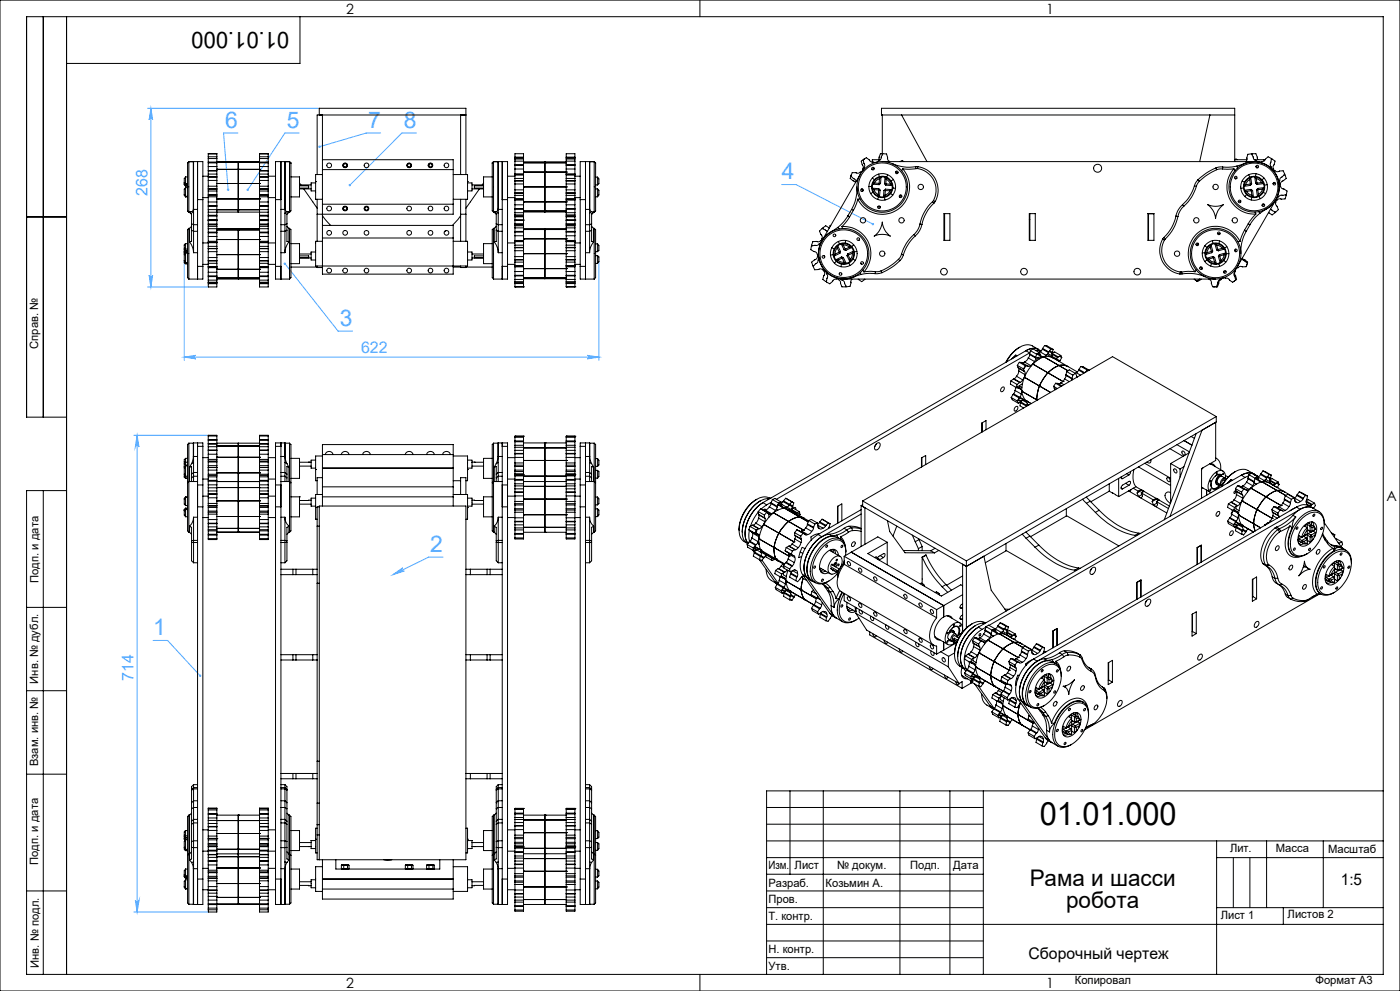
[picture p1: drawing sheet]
<svg xmlns="http://www.w3.org/2000/svg" width="420mm" height="297mm" viewBox="0 0 420 297" stroke-linecap="round" stroke-linejoin="round" font-family="sans-serif">
<defs><g id="words">
<text font-size="9.6" x="311.9" y="247.3">01.01.000</text>
<g font-size="6.9">
<text x="86.8" y="9.5" transform="rotate(-180 86.8 9.5)">01.01.000</text>
<text x="308.9" y="265.6">Рама и шасси</text>
<text x="319.8" y="272.1">робота</text>
</g>
<g font-size="6.9" fill="#53a9ff">
<text x="67.6" y="38.2">6</text>
<text x="86" y="38.2">5</text>
<text x="110.4" y="38.2">7</text>
<text x="121.1" y="38.2">8</text>
<text x="234.5" y="53.7">4</text>
<text x="102" y="97.7">3</text>
<text x="129.1" y="165.4">2</text>
<text x="46" y="190.3">1</text>
</g>
<g font-size="4.8" fill="#53a9ff">
<text x="44.2" y="58.6" transform="rotate(-90 44.2 58.6)">268</text>
<text x="108.3" y="105.9">622</text>
<text x="40.1" y="204.1" transform="rotate(-90 40.1 204.1)">714</text>
</g>
<g font-size="4.8">
<text x="402.3" y="265.3">1:5</text>
<text x="308.6" y="287.3">Сборочный чертеж</text>
</g>
<g font-size="4.2">
<text x="103.8" y="4.2">2</text>
<text x="313.8" y="4.2">1</text>
<text x="415.9" y="150.2">A</text>
<text x="103.8" y="296.2">2</text>
<text x="313.8" y="296.2">1</text>
</g>
<g font-size="3.4">
<text x="11.5" y="104.5" transform="rotate(-90 11.5 104.5)">Справ. №</text>
<text x="11.6" y="174.7" transform="rotate(-90 11.6 174.7)">Подп. и дата</text>
<text x="11.4" y="204.9" transform="rotate(-90 11.4 204.9)">Инв. № дубл.</text>
<text x="11.4" y="229.6" transform="rotate(-90 11.4 229.6)">Взам. инв. №</text>
<text x="369" y="255.5">Лит.</text>
<text x="382.8" y="255.5">Масса</text>
<text x="398.4" y="255.6">Масштаб</text>
<text x="11.4" y="259.2" transform="rotate(-90 11.4 259.2)">Подп. и дата</text>
<text x="230.5" y="260.5">Изм.</text>
<text x="238.4" y="260.4">Лист</text>
<text x="251.1" y="260.4">№ докум.</text>
<text x="273" y="260.4">Подп.</text>
<text x="286" y="260.4">Дата</text>
<text x="230.5" y="265.7">Разраб.</text>
<text x="247.7" y="265.7">Козьмин А.</text>
<text x="230.5" y="275.7">Т. контр.</text>
<text x="230.6" y="270.7">Пров.</text>
<text x="366.2" y="275.3">Лист 1</text>
<text x="386.3" y="275.2">Листов 2</text>
<text x="230.6" y="285.7">Н. контр.</text>
<text x="11.6" y="290" transform="rotate(-90 11.6 290)">Инв. № подл.</text>
<text x="230.6" y="290.7">Утв.</text>
<text x="322.5" y="295">Копировал</text>
<text x="394.6" y="295">Формат А3</text>
</g>
</g></defs>
<g fill="none" stroke="#53a9ff" stroke-width=".3">
<path d="M44.3 32.5h51.5M45.3 32.5l.5 3.4a.53 .53 0 0 0-.5-.5 .53 .53 0 0 0-.6 .5zM45.3 32.5v53.5M71.4 39.9h-4.3l1.3 17M89.8 39.9h-4.3l-11.2 17M114.2 39.9h-4.3l-14.1 4.1M124.9 39.9h-4.3l-15.6 15.6M234.5 55.3h4.3l23.1 11.9M55.3 78.1v29.9M85.5 79l15.9 20.2h4.4M179.7 78.4v29.6M44.3 86h18.1"/>
<path d="M44.7 82.5a.53 .53 0 0 0 .6 .5 .53 .53 0 0 0 .5-.5l-.5 3.5zM55.3 107h124.4M55.3 107l3.5-.5a.53 .53 0 0 0-.5 .5 .53 .53 0 0 0 .5 .6zM176.2 106.5l3.5 .5-3.5 .6a.53 .53 0 0 0 .5-.6 .53 .53 0 0 0-.5-.5zM40.1 130.5h22.3M41.1 130.5l.6 3.5a.55 .55 0 0 0-.5-.6 .55 .55 0 0 0-.6 .6zM41.1 130.5v142.8M117.9 172.2l2.9-2a.53 .53 0 0 0-.2 .7 .53 .53 0 0 0 .7 .2zM132.9 167h-4.3l-10.7 5.2M45.9 191.9h4.4l9.7 10.6M40.1 273.3h22.3M40.6 269.8a.55 .55 0 0 0 .6 .6 .55 .55 0 0 0 .5-.6l-.6 3.5z"/>
</g>
<g fill="none" stroke="#000" stroke-width=".3">
<path d="M0 0h420v297h-420zM13 5v120M20 5v287M90 5v14h-70M210 0v5M8 65h12M20 125h-12v-120h407v287h-407v-145h12M13 147v145M8 182h12M8 207h12M8 232h12M237 237v25"/>
<path d="M247 237v55M270 237v55M285 237v55M295 237v55M415 237h-185v55M230 257h65M230 242h65M230 247h65M230 252h185M365 252v40M365 257h50M370 257v15"/>
<path d="M375 257v15M380 252v20M397 252v20M8 267h12M230 262h65M230 267h65M230 272h65M230 277h185M365 272h50M385 272v5M210 292v5M230 282h65"/>
<path d="M230 287h65"/>
</g>
<g fill="#53a9ff">
<path d="M95.5 43.7v.4l.3-.1-.3 .1a.36 .36 0 0 0 .5 .1 .36 .36 0 0 0 .1-.5 .36 .36 0 0 0-.6 0zM74 56.7l.2 .5 .1-.3-.1 .3a.36 .36 0 0 0 .4-.1 .36 .36 0 0 0-.1-.5 .36 .36 0 0 0-.5 .1zM68.2 56.6l-.1 .4 .3 .2v-.3v.3a.36 .36 0 0 0 .3-.5 .36 .36 0 0 0-.5-.1zM104.7 55.2v.5l.3-.2-.3 .2a.36 .36 0 0 0 .5 0 .36 .36 0 0 0 0-.5 .36 .36 0 0 0-.5 0zM85.2 78.7a.37 .37 0 0 0 0 .7 .37 .37 0 0 0 .6-.3 .37 .37 0 0 0-.5-.4l.2 .3zM261.6 66.9v.5l.6-.1-.3-.1 .3 .1-.2-.5zM117.9 172.2l2.9-2a.53 .53 0 0 0-.2 .7 .53 .53 0 0 0 .7 .2zM59.8 202.2v.5l.4 .1-.2-.3 .3 .3 .1-.5z"/>
<path d="M45.3 32.5l.5 3.4a.53 .53 0 0 0-.5-.5 .53 .53 0 0 0-.6 .5zM44.7 82.5a.53 .53 0 0 0 .6 .5 .53 .53 0 0 0 .5-.5l-.5 3.5z"/>
<path d="M41.1 130.5l.6 3.5a.55 .55 0 0 0-.5-.6 .55 .55 0 0 0-.6 .6zM40.6 269.8a.55 .55 0 0 0 .6 .6 .55 .55 0 0 0 .5-.6l-.6 3.5z"/>
<path d="M55.3 107l3.5-.5a.53 .53 0 0 0-.5 .5 .53 .53 0 0 0 .5 .6zM176.2 106.5l3.5 .5-3.5 .6a.53 .53 0 0 0 .5-.6 .53 .53 0 0 0-.5-.5z"/>
</g>
<g fill="none" stroke="#000" stroke-width=".3">
<path d="M95.8 34.5v-2h44v19.8M96.7 34.5v16.3M138.2 34.5v17.8M139.8 34.5h-44.7v17.8M264.7 34.5v11.9M270.5 34.5l7.6 13.9M363 34.5l-3.1 13.9M370.4 34.5h-106v-2h106v15.9M55.3 54.7v.6l.4 .5M55.3 58.3l.4 .7M55.3 58.3l.4 .5M55.3 54.9l.4 .4h.6"/>
<path d="M55.3 54.7l.4 .3M55.5 55.1l-.2 .1 .4 .4h.6M55.7 56.2v2.6M55.7 53v2M55.7 56.2l-.4 .5v1.6M55.7 53l-.4 .5v1.2M55.7 59h.6M55.7 53h.6M55.7 55v.8M55.7 58.8v.2M55.7 58.8h.6M55.7 56.2h.6"/>
<path d="M55.7 55h.6M55.7 55.8h.6M56.3 48.9v14.3M56.7 48.5v15.1M56.7 48.4v.1M56.7 48.4l-.4 .5M56.7 48.5l4.2-.1v11.4M56.7 48.5l-.4 .4M59.3 48.4v11.4zM59.3 59.8h1.6M59.3 59.8v20M60.9 59.2h1.6"/>
<path d="M60.9 52.8h1.6M60.9 59.8v20M62.5 48.8v1.1M62.5 49.9v1.3M62.5 53.1v1M62.5 54.1v1.7M62.5 55.8v.8M62.5 58.6v.4M62.5 59v1.5M62.5 57.3h2.6M62.5 56.6h2.6M62.5 48.8v-2.7h2.6v2.7"/>
<path d="M62.5 51.2v1.9M62.5 56.6v2M62.5 58.3h2.6M62.5 58.6h2.6M62.5 52.2h2.6M62.5 53h2.6M62.5 51.2h2.6M62.5 55.8h2.6M62.5 53.1h2.6M62.5 59h2.6M62.5 54.1h2.6M62.5 49.9h2.6"/>
<path d="M62.5 47.5h2.6M62.5 48.6h2.6M62.5 47h2.6M62.5 48.8h2.6M62.5 46.1h2.6M65.1 55.8v.8M65.1 58.6v.4M65.1 53.1v1M65.1 55h.1M65.1 59.6h.1M65.1 54.1v1.7M65.1 59v1.5"/>
<path d="M65.1 50.8h.1M65.1 49.9v1.3M65.1 48.8v1.1M65.1 48.5h12.8M65.1 51.2v1.9M65.1 56.6v2M65.1 55h12.8M65.1 59.6h12.8M65.1 50.8h12.8M71.5 48.5h.1M71.5 59.6v3.3M71.5 55v4.6"/>
<path d="M71.5 50.8v4.2M71.5 48.5v2.3M71.5 55h.1M71.5 59.6h.1M71.5 50.8h.1M77.9 55h.1M77.9 59.6h.1M77.9 55.8v.8M77.9 53.1v1M77.9 54.1v1.7M77.9 58.6v.4M77.9 59v1.5"/>
<path d="M77.9 50.8h.1M77.9 49.9v1.3M77.9 48.8v1.1M77.9 57.3h2.6M77.9 56.6h2.6M77.9 58.3h2.6M77.9 58.6h2.6M77.9 52.2h2.6M77.9 53h2.6M77.9 51.2h2.6M77.9 55.8h2.6M77.9 53.1h2.6"/>
<path d="M77.9 59h2.6M77.9 54.1h2.6M77.9 49.9h2.6M77.9 47.5h2.6M77.9 48.6h2.6M77.9 47h2.6M77.9 48.8h2.6M77.9 46.1h2.6M77.9 48.8v-2.7h2.6v2.7M77.9 51.2v1.9M77.9 56.6v2M80.5 48.8v1.1"/>
<path d="M80.5 49.9v1.3M80.5 53.1v1M80.5 54.1v1.7M80.5 55.8v.8M80.5 58.6v.4M80.5 59v1.5M80.5 59.2h2.2M80.5 52.8h2.2M80.5 51.2v1.9M80.5 56.6v2M82.7 59.8h1.6M82.7 59.8v20"/>
<path d="M84.3 48.4v11.4zM84.3 59.8v20M85.5 48.4v14.4M85.5 48.4v.1M85.5 48.5v14.2M86.9 48.5v15.1M86.9 48.4l.4 .5M86.9 48.4v.1M86.9 48.4h-4.2v11.4M86.9 48.5l.4 .4M87.3 53h2.6v6h-2.6M87.3 48.9v12.5a2.33 2.33 0 0 1-.4 2.2"/>
<path d="M89.9 55.7h2.7v.7h-2.7M89.9 56.6h3.4M89.9 55.4h3.4M89.9 54.9l.4 .5M91.1 56.6l4 5.8M93.3 57.2h1.4M93.3 54.8h1.4M93.3 54.8v2.4M94.7 54.4h.1M94.7 57.6h.1M95.1 59.7v12.6M96.7 50.8v10.4"/>
<path d="M96.7 52.3h-2v7.4h2M96.7 50.8h39.3M96.7 47.9h39.3v2.9M136 50.8v10.4M136 52.3h4.3v7.4h-4.3M138.2 59.7v12.6M139.8 59.7v12.6M140.3 54.4h.1M140.3 54.8h1.3v2.4h-1.3M140.3 57.6h.1M141.6 56.6h3.5M141.6 55.4h3.5"/>
<path d="M143.8 56.6l-4 5.8M145.1 55.7h-2.8v.7h2.8M145.1 54.9l-.4 .5M147.7 53h-2.6v6h2.6M147.7 48.9v12.5a2.48 2.48 0 0 0 .4 2.2M148.1 48.5v15.1M148.1 48.4v.1M148.1 48.4l-.4 .5M148.1 48.5l4.2-.1v11.4M148.1 48.5l-.4 .4M150.7 48.4v11.4zM150.7 59.8h1.6"/>
<path d="M150.7 59.8v20M152.3 59.2h2.2M152.3 52.8h2.2M152.3 59.8v20M154.5 60v1.4M154.5 59.7v.3M154.5 56.9v.9M154.5 55.1v1.8M154.5 54.3v.8M154.5 52.1v.2M154.5 50.7v1.4M154.5 49.6v1.1"/>
<path d="M154.5 47.3v.4M154.5 59.7h2.6M154.5 52.3h2.6M154.5 58.6h2.6M154.5 59.6h2.6M154.5 54.1h2.6M154.5 53.5h2.6M154.5 52.4h2.6M154.5 57.9h2.6M154.5 54.3h2.6M154.5 57.8h2.6M154.5 56.9h2.6"/>
<path d="M154.5 55.1h2.6M154.5 52.1h2.6M154.5 60h2.6M154.5 50.7h2.6M154.5 49.4h2.6M154.5 48.3h2.6M154.5 47.7h2.6M154.5 49.6h2.6M154.5 47.3h2.6M154.5 47.1h2.6M154.5 47.3v-1.2h2.6v1.2M154.5 47.7v1.9"/>
<path d="M154.5 52.3v2M154.5 57.8v1.9M157.1 56.9v.9M157.1 54.3v.8M157.1 52.1v.2M157.1 59.7v.3M157.1 55.1v1.8M157.1 56h.1M157.1 51.6h.1M157.1 60v1.4M157.1 50.7v1.4M157.1 49.6v1.1"/>
<path d="M157.1 47.3v.4M157.1 48.5h12.8M157.1 56h12.8M157.1 51.6h12.8M157.1 48.8h12.8M157.1 47.7v1.9M157.1 52.3v2M157.1 57.8v1.9M163.5 56v4.5M163.5 56h.1M163.5 51.6v4.4M163.5 48.5v.3"/>
<path d="M163.5 48.8v2.8M163.5 51.6h.1M163.5 48.8h.1M169.9 56.9v.9M169.9 54.3v.8M169.9 52.1v.2M169.9 59.7v.3M169.9 55.1v1.8M169.9 56h.1M169.9 51.6h.1M169.9 50.7v1.4M169.9 60v1.4"/>
<path d="M169.9 49.6v1.1M169.9 47.3v.4M169.9 59.7h2.6M169.9 52.3h2.6M169.9 47.3v-1.2h2.6v1.2M169.9 47.7v1.9M169.9 52.3v2M169.9 57.8v1.9M169.9 58.6h2.6M169.9 59.6h2.6M169.9 54.1h2.6M169.9 53.5h2.6"/>
<path d="M169.9 52.4h2.6M169.9 57.9h2.6M169.9 54.3h2.6M169.9 57.8h2.6M169.9 56.9h2.6M169.9 55.1h2.6M169.9 52.1h2.6M169.9 60h2.6M169.9 50.7h2.6M169.9 49.4h2.6M169.9 48.3h2.6M169.9 47.7h2.6"/>
<path d="M169.9 49.6h2.6M169.9 47.3h2.6M169.9 47.1h2.6M172.5 60v1.4M172.5 59.7v.3M172.5 56.9v.9M172.5 55.1v1.8M172.5 54.3v.8M172.5 52.1v.2M172.5 50.7v1.4M172.5 49.6v1.1M172.5 47.3v.4"/>
<path d="M172.5 59.2h1.6M172.5 52.8h1.6M172.5 47.7v1.9M172.5 52.3v2M172.5 57.8v1.9M174.1 59.8h1.5M174.1 59.8v20M175.6 48.4v11.4zM175.6 59.8v20M178.3 48.5v15.1M178.3 48.4v.1M178.3 48.4l.4 .5"/>
<path d="M178.3 48.4h-4.2v11.4M178.3 48.5l.4 .4M178.7 48.9v14.3M178.7 56.6h.6M178.7 55.4h.6M178.7 53.1h.6M178.7 59h.6M179.3 56.6v2.4M179.3 53.1v2.3M179.3 56.6l.4 .4v1.4l-.4 .6M179.3 53.1l.4 .5v1.4l-.4 .4M255.3 52.8l1.3 1.1 .3 .5"/>
<path d="M255.3 52.8l-.2 .7 1.5 1.2M255.4 52.4h.1M255.4 52.4l-.1 .2M257.1 56.3a12.3 12.3 0 0 1-1.6 6.5M257.4 59.7l-1.4 3.3M258 59.6l-.6 .1M258.1 52.2l-11.5 20M258.6 56.6l.1 .8M259 47.9l.9-.6 .9 .6a2.02 2.02 0 0 0 2.1 .7 2.02 2.02 0 0 0 1.5-1.6l.5-.9h1.1l.3 1.6 .6 .7M259 47.9l.2 1a1.95 1.95 0 0 1-1.1 2.7l-.7 .3-1.7-.2-.4 1.1M259 47.9l-.6 .4 .6 1.6-.3 1.4M259.3 47.7h.1"/>
<path d="M259.3 47.7l-.2 .1M260.7 55.9h.8M261.7 56.4a2.98 2.98 0 0 0 2.1 2.5M261.7 56.4l.5 .4M261.7 56.4l1.9 .1M261.7 53.3l.6 .6M261.8 55.2l-.1 1.2M261.8 55.2l1.9 .1M261.9 57.6l-.7 .4M262.2 56.8l.3 .7 1 .8M262.2 56.8l1.4 .1M262.3 50.4l-.8 .4"/>
<path d="M262.4 54.9l-.6 .3M262.4 54.9l1.3 .1M263.5 58.3l.3 .6M263.6 59l-.3 .8M263.6 56.9l-.1 1.4M263.6 56.9l.4 .1M263.6 52.2l.2 .7M263.6 56.5v.4M263.6 56.5l.4 .5M263.7 55v.3M263.7 55h.5M263.8 53.5l-.8 .5-.6 .9"/>
<path d="M263.8 58.9l1.2 .1M263.8 53.5l-.1 1.5M264 57l-.2 1.9M264.1 47.9h-2.4v.7M264.2 55l-.5 .3M264.3 53.1a2.98 2.98 0 0 0-2.5 2.1M264.3 53.1h1.2M264.3 53.1l-.5 .4M264.3 53.1l-.1 1.9M264.7 46.1h-.6l-.5 1.8M264.7 48.4h111.5M265.2 57.1h.4"/>
<path d="M265.2 57.1l-.2 1.9M265.3 59.2l.2 .7M265.4 55.1h.3M265.4 55.1l.3 .4M265.5 53.1a3.1 3.1 0 0 1 2.2 2.5M265.5 58.5l-.5 .5M265.5 53.1l-.1 2M265.5 53.1l.4 .6M265.6 57.1l-.1 1.4M265.6 57.1l1.4 .1M265.6 56.7l1.9 .1M265.6 56.7v.4"/>
<path d="M265.6 56.7l-.4 .4M265.7 55.5l2 .1M265.7 55.1l1.4 .1M265.7 55.1v.4M265.9 53.7l.7 .6 .5 .9M265.9 53.7l-.2 1.4M266.3 52.4l-.3 .7M267 57.2l-.6 .8-.9 .5M267.1 55.2l.6 .4M267.2 58l.6 .5M267.5 56.8a2.95 2.95 0 0 1-2.5 2.2M267.5 56.8l-.5 .4"/>
<path d="M267.7 55.6l-.2 1.2M267.8 49.1a12.2 12.2 0 0 0 6.9 .8M267.9 56.4h.7M268 53.8l-.7 .5M268.7 51.4l.5 .6M270 48.4l.7-.3 .4 .3M270.3 58.5l-.4 .6M270.8 50.6a8.2 8.2 0 0 1-1.5 12.2 8.2 8.2 0 0 1-11.9-3.1M270.8 50.6l-.3 .5M274.7 49.9h.6M274.7 49.9l.1 .6M274.8 50.5l-2 .2-2-.1"/>
<path d="M275.3 50.5h-.5M275.3 50.5a6.6 6.6 0 0 1 4.7 9.6M275.3 49.9a7.1 7.1 0 0 1 5.3 10.5M275.3 49.9v.6M358.3 55.7a11.8 11.8 0 0 1-3.5 5.6M358.3 55.7l.6 .1M358.9 55.8a12.4 12.4 0 0 1-3.8 6M359.4 53.9l-1.1 1.8M359.4 53.9l.4 .4M359.8 54.3l-.9 1.5M364.8 50.3a17.1 17.1 0 0 0-5.4 3.6M364.8 50.3l.2 .6"/>
<path d="M365 50.9a18.5 18.5 0 0 0-5.2 3.4M366.7 50.6l-1.7 .3M366.8 50.1l-2 .2M366.8 50.1l-.1 .5M370.2 50.6h-3.5M370.2 50.6a8.1 8.1 0 0 0-1.3 9 8.1 8.1 0 0 0 7.9 4.5M370.2 50.6l.3 .5M370.4 47.9h3.7M370.5 47.9l.3-.2 .4 .2M371.1 53.5l-.4-.2-.1 .3M371.1 49.8l-2.7 .3h-1.6M371.1 49.8l.1 .6"/>
<path d="M372.6 54.3l.7 .3M373 56.3l-.7 .1M373.1 49.1l-2 .7M373.1 49.1a7.6 7.6 0 0 1 10 3.6 7.6 7.6 0 0 1-3.3 10.1M373.1 49.1h.1M373.2 55.8l.2 1.2M373.4 57a2.99 2.99 0 0 0 2.6 2M373.4 57l.6 .4M373.7 55.3l-.5 .5M373.7 48.4l.4-.4 .2-1.8 1.1-.1 .6 .9a2.05 2.05 0 0 0 1.6 1.5 2.05 2.05 0 0 0 2-.8l.8-.7 1 .5-.1 1.1a2.03 2.03 0 0 0 .4 2.2 2.03 2.03 0 0 0 2.2 .5l1.1-.1 .4 1-.7 .8a2.02 2.02 0 0 0-1 2 2.02 2.02 0 0 0 1.5 1.7l.9 .6-.2 1-1.1 .3a2.04 2.04 0 0 0-1.9 1 2.04 2.04 0 0 0 .2 2.2l.4 1-.8 .8-1.6-.9M374 57.4l.6 .7 1 .4M374 58.3l-.5 .6"/>
<path d="M374.6 52.3l.3 .8M374.9 53.8l-.6 .5-.6 1M374.9 53.8l.2 1.4M375.1 55.2v.4M375.1 55.2l-1.4 .1M375.1 55.6l-1.9 .2M375.2 53.2a3 3 0 0 0-2 2.6M375.2 53.2l-.3 .6M375.2 53.2l.3 1.9M375.3 56.8l.1 .3M375.3 56.8l-1.9 .2M375.3 56.8l.5 .3"/>
<path d="M375.4 57.1l-1.4 .3M375.4 57.1l.2 1.4M375.5 55.1l-.4 .1M375.5 55.1l-.4 .5M375.5 59.2l-.1 .7M375.6 46.4l.1-.3h1.1l.5 1.8M375.6 58.5l.4 .5M375.8 57.1h-.4M375.8 57.1l.2 1.9M376.3 47.9h2.9v.3M376.4 53a2.99 2.99 0 0 1 2.7 2M376.4 53l-1.2 .2"/>
<path d="M376.4 53l.3 2M376.4 53l.5 .5M376.7 55l.4 .3M376.8 52.1l-.1 .7M376.8 49.9l.3 .1-.1 .3M376.9 53.5l.9 .4 .7 .8M376.9 53.5l.2 1.4M376.9 56.9l.3 1.9M377.1 54.9l-.4 .1M377.1 54.9v.4M377.2 58.8l-1.2 .2M377.3 56.5l-.4 .4"/>
<path d="M377.3 56.5v.4M377.3 56.9h-.4M377.3 56.9l.2 1.4M377.5 58.3l-.3 .5M377.7 58.8l.4 .7M378.5 54.7l-1.4 .2M378.5 54.7l.6 .3M378.7 56.7l-.4 .9-.8 .7M378.7 56.7l-1.4 .2M379 57.6l.7 .4M379.1 55l.1 1.2M379.1 55l-2 .3"/>
<path d="M379.2 56.2a2.92 2.92 0 0 1-2 2.6M379.2 56.2l-1.9 .3M379.2 56.2l-.5 .5M379.2 53.4l-.6 .5M380.2 55.3l-.8 .2M381.4 47.8l.2-.1 .9 .6-.6 1.6 .3 1.2M382.2 54.7v.3h-.3M382.8 59.8l-11.5 20M385.2 52.4h.3l.4 1.1-1.5 1-.5 1M385.6 58.4l.3 .2-.4 1h-1.7l-1 .5M55.3 76.3v1.8M55.3 73.4v1"/>
<path d="M55.3 75.9v.4M55.3 78.1v.5l.4 .4M55.3 74.8l.4 .4h.6M55.3 78.1l.4 .6M55.3 74.4v1.5M55.3 74.4l.4 .2M55.3 75.7l.2 .3M55.3 75.8v.1M55.5 73.2l-.2 .2M55.7 79h.1M55.7 75.8v2.9M55.7 73v1.6"/>
<path d="M55.7 79h.6M55.7 73h.6M55.7 73l-.4 .4M55.7 78.7h.6M55.7 75.8h.6M55.7 74.6h.6M55.7 75.8l-.4 .5M55.7 74.6v1.2M55.7 78.7v.3M56.3 63.2l.4 .4M56.3 75.2l-1 .1 .4 .4h.6M56.7 68.4v15.2"/>
<path d="M56.7 68.4a2.48 2.48 0 0 0-.4 2.2v10.8a2.52 2.52 0 0 0 .4 2.2M56.7 63.6h.1M56.7 63.6h.2M56.7 68.4h.2M56.9 63.6h.1M56.9 63.6a1.86 1.86 0 0 1 .6 1.9v1.6M56.9 72.4a5.7 5.7 0 0 1 1.2 3.3M56.9 68.4v4M56.9 63.6h-.2M56.9 63.6l.6 .6M57.5 69v3.4h-.6M57.5 67.8l-.6 .6"/>
<path d="M57.5 63.4l-.6 .2M57.5 63.4l.6 .5M57.5 67.1l.6 .2M57.5 69l.6 .3M57.5 67.1v1.9M58 62.7l.1-14.3v14.4M58 62.7l-.1 .4-.4 .3M58 62.7l.1 .1M58.1 63.9v3.4M58.1 62.8v1.1M58.1 69.3v6.4M58.1 67.3h1.2"/>
<path d="M58.1 75.7h1.2M58.1 62.8h1.2M58.1 67.3v2M58.1 69.3h1.2M59.3 79.8v3.8zM59.3 79.8h1.6M60.9 79.8v3.8h-4.2M60.9 72.8h1.6M60.9 79.2h1.6M62.5 67.4v.4M62.5 69.8v1.1M62.5 70.9v1.4"/>
<path d="M62.5 72.3v.3M62.5 74.5v.9M62.5 75.4v1.8M62.5 77.2v.9M62.5 80v.2M62.5 60.5v1.1M62.5 63.6v.9M62.5 72.3h2.6M62.5 63.6h18M62.5 79.9h2.6M62.5 69.6h2.6M62.5 75.4h2.6"/>
<path d="M62.5 67.4h2.6M62.5 66.1h2.6M62.5 61.6v2M62.5 64.5v2.9M62.5 67.8v2M62.5 72.6v1.9M62.5 78.1v1.9M62.5 73.8h2.6M62.5 74.5h2.6M62.5 78.9h2.6M62.5 72.7h2.6M62.5 78.2h2.6"/>
<path d="M62.5 72.6h2.6M62.5 78.1h2.6M62.5 77.2h2.6M62.5 70.9h2.6M62.5 68.5h2.6M62.5 67.8h2.6M62.5 69.8h2.6M62.5 67.1h2.6M62.5 60.5h2.6M62.5 62.8h18M62.5 61.8h2.6M62.5 61.6h2.6"/>
<path d="M62.5 64.5h2.6M62.5 64.8h2.6M62.5 65.8h2.6M62.5 66h2.6M65.1 74.5v.9M65.1 76.3h.1M65.1 77.2v.9M65.1 75.4v1.8M65.1 72.3v.3M65.1 71.8h.1M65.1 80v.2M65.1 70.9v1.4"/>
<path d="M65.1 69.8v1.1M65.1 67.4v.4M65.1 60.5v1.1M65.1 61.6v2.9M65.1 68.5h12.8M65.1 64.5v2.9M65.1 67.8v2M65.1 72.6v1.9M65.1 78.1v1.9M65.1 76.3h12.8M65.1 71.8h12.8M65.1 68.9h12.8"/>
<path d="M71.5 71.8v4.5M71.5 68.9v2.9M71.5 68.5v.4M71.5 76.3v4.4M71.5 76.3h.1M71.5 71.8h.1M71.5 68.9h.1M71.5 68.5h.1M71.5 62.9v.7zM71.5 62.9h.1M77.9 60.5v1.1M77.9 61.6v2.9"/>
<path d="M77.9 74.5v.9M77.9 76.3h.1M77.9 77.2v.9M77.9 75.4v1.8M77.9 72.3v.3M77.9 71.8h.1M77.9 80v.2M77.9 70.9v1.4M77.9 69.8v1.1M77.9 67.4v.4M77.9 72.3h2.6M77.9 79.9h2.6"/>
<path d="M77.9 69.6h2.6M77.9 75.4h2.6M77.9 67.4h2.6M77.9 66.1h2.6M77.9 73.8h2.6M77.9 74.5h2.6M77.9 78.9h2.6M77.9 72.7h2.6M77.9 78.2h2.6M77.9 72.6h2.6M77.9 78.1h2.6M77.9 77.2h2.6"/>
<path d="M77.9 70.9h2.6M77.9 68.5h2.6M77.9 67.8h2.6M77.9 69.8h2.6M77.9 67.1h2.6M77.9 60.5h2.6M77.9 61.8h2.6M77.9 61.6h2.6M77.9 64.5h2.6M77.9 64.8h2.6M77.9 65.8h2.6M77.9 66h2.6"/>
<path d="M77.9 64.5v2.9M77.9 67.8v2M77.9 72.6v1.9M77.9 78.1v1.9M80.5 60.5v1.1M80.5 63.6v.9M80.5 67.4v.4M80.5 69.8v1.1M80.5 70.9v1.4M80.5 72.3v.3M80.5 74.5v.9M80.5 75.4v1.8"/>
<path d="M80.5 77.2v.9M80.5 80v.2M80.5 72.8h2.2M80.5 79.2h2.2M80.5 61.6v2M80.5 64.5v2.9M80.5 67.8v2M80.5 72.6v1.9M80.5 78.1v1.9M82.7 79.8v3.8h4.2M82.7 79.8h1.6M84.3 79.8v3.8z"/>
<path d="M84.3 67.3h1.2M84.3 75.7h1.2M84.3 62.8h1.2M84.3 69.3h1.2M85.5 62.8v1.1M85.5 63.9v3.4M85.5 69.3v6.4M85.5 67.3v2M85.5 62.7l.2 .4 .4 .3M85.5 62.7v.1M86.1 69v3.4h.6M86.1 67.8l.6 .6"/>
<path d="M86.1 63.4l.6 .2M86.1 63.4l-.6 .5M86.1 67.1l-.6 .2M86.1 69l-.6 .3M86.1 67.1v1.9M86.7 63.6h.1M86.7 63.6a1.86 1.86 0 0 0-.6 1.9v1.6M86.7 72.4a5.7 5.7 0 0 0-1.2 3.3M86.7 68.4v4M86.7 63.6h.2M86.7 68.4h.2M86.7 63.6l-.6 .6"/>
<path d="M86.9 68.4a2.33 2.33 0 0 1 .4 2.2v10.8a2.36 2.36 0 0 1-.4 2.2M86.9 68.4v15.2M87.3 73h2.6v6h-2.6M89.9 76.7h2.7v.6h-2.7M89.9 77.3h3.4M89.9 76.1h3.4M93.3 77.9h1.4M93.3 75.5h1.4M93.3 75.5v2.4M94.7 75.1h.1M95.1 79.7v.5h1.6M96.7 72.3h-2v7.4h45.6v-7.4h-4.3"/>
<path d="M96.7 64.7l2.5 2.9M96.7 61.2h39.3M96.7 61.2v21h39.3v-14.6h-39.3M96.7 71.3h39.3M133.8 69.1l-.5 .4M136 61.2v3h-40.9M138.2 64.7l-2.5 2.9M138.2 79.7v.5h1.6v-.5M138.2 64.2h1.6M140.3 75.5h1.3v2.4h-1.3M140.3 75.1h.1M141.6 77.3h3.5"/>
<path d="M141.6 76.1h3.5M145.1 76.7h-2.8v.6h2.8M147.7 73h-2.6v6h2.6M148.1 68.4v15.2M148.1 68.4a2.48 2.48 0 0 0-.4 2.2v10.8a2.52 2.52 0 0 0 .4 2.2M148.1 63.6h.2M148.1 68.4h.2M148.3 63.6h.1M148.3 63.6a1.86 1.86 0 0 1 .6 1.9v1.6M148.3 72.4a5.7 5.7 0 0 1 1.2 3.3M148.3 68.4v4M148.3 63.6l.6 .6"/>
<path d="M148.9 69v3.4h-.6M148.9 67.8l-.6 .6M148.9 63.4l-.6 .2M148.9 63.4l.6 .5M148.9 67.1l.6 .2M148.9 69l.6 .3M148.9 67.1v1.9M149.4 62.7l.1-14.3v14.4M149.4 62.7l-.1 .4-.4 .3M149.4 62.7l.1 .1M149.5 62.8v1.1M149.5 63.9v3.4"/>
<path d="M149.5 69.3v6.4M149.5 67.3h1.2M149.5 75.7h1.2M149.5 62.8h1.2M149.5 69.3h1.2M149.5 67.3v2M150.7 79.8v3.8zM150.7 79.8h1.6M152.3 79.8v3.8h-4.2M152.3 72.8h2.2M152.3 79.2h2.2M154.5 66h.1"/>
<path d="M154.5 64.4v.3M154.5 61.4v1.1M154.5 80v1.4M154.5 79.7v.3M154.5 76.9v.9M154.5 75.1v1.8M154.5 74.3v.8M154.5 72.1v.3M154.5 70.7v1.4M154.5 69.6v1.1M154.5 67.3v.4M154.5 79.7h2.6"/>
<path d="M154.5 77.9h2.6M154.5 74.2h2.6M154.5 73.5h2.6M154.5 72.4h2.6M154.5 78.6h2.6M154.5 79.6h2.6M154.5 74.3h2.6M154.5 77.8h2.6M154.5 76.9h2.6M154.5 75.1h2.6M154.5 72.1h2.6M154.5 80h2.6"/>
<path d="M154.5 70.7h2.6M154.5 69.4h2.6M154.5 68.3h2.6M154.5 67.7h2.6M154.5 69.6h2.6M154.5 67.3h2.6M154.5 67.1h2.6M154.5 67.3v-1.2h2.6v1.2M154.5 66h2.6M154.5 61.4h2.6M154.5 63.7h2.6M154.5 62.7h2.6"/>
<path d="M154.5 64.4h2.6M154.5 62.5h2.6M154.5 64.7h2.6M154.5 65h2.6M154.5 62.5v1.9M154.5 64.7v1.3M154.5 67.7v1.9M154.5 72.4v1.9M154.5 77.8v1.9M157.1 60.5h.1M157.1 61.4v1.1M157.1 64.4v.3"/>
<path d="M157.1 66h.1M157.1 76.9v.9M157.1 74.3v.8M157.1 72.1v.3M157.1 79.7v.3M157.1 75.1v1.8M157.1 76h.1M157.1 71.6h.1M157.1 80v1.4M157.1 70.7v1.4M157.1 69.6v1.1M157.1 67.3v.4"/>
<path d="M157.1 68.5h12.8M157.1 63.5h12.8M157.1 76h12.8M157.1 71.6h12.8M157.1 68.8h12.8M157.1 60.5h12.8M157.1 63.2h12.8M157.1 62.5v1.9M157.1 64.7v1.3M157.1 67.7v1.9M157.1 72.4v1.9M157.1 77.8v1.9"/>
<path d="M163.5 76h.1M163.5 76v4.5M163.5 71.6v4.4M163.5 68.5v.3M163.5 68.8v2.8M163.5 71.6h.1M163.5 68.8h.1M163.5 60.5v2.7M163.5 63.2v.3zM163.5 60.5h.1M163.5 63.2h.1M169.9 76.9v.9"/>
<path d="M169.9 74.3v.8M169.9 72.1v.3M169.9 79.7v.3M169.9 75.1v1.8M169.9 76h.1M169.9 71.6h.1M169.9 70.7v1.4M169.9 80v1.4M169.9 69.6v1.1M169.9 67.3v.4M169.9 60.5h.1M169.9 61.4v1.1"/>
<path d="M169.9 64.4v.3M169.9 66h.1M169.9 79.7h2.6M169.9 77.9h2.6M169.9 67.3v-1.2h2.6v1.2M169.9 74.2h2.6M169.9 62.5v1.9M169.9 64.7v1.3M169.9 67.7v1.9M169.9 72.4v1.9M169.9 77.8v1.9M169.9 73.5h2.6"/>
<path d="M169.9 72.4h2.6M169.9 78.6h2.6M169.9 79.6h2.6M169.9 74.3h2.6M169.9 77.8h2.6M169.9 76.9h2.6M169.9 75.1h2.6M169.9 72.1h2.6M169.9 80h2.6M169.9 70.7h2.6M169.9 69.4h2.6M169.9 68.3h2.6"/>
<path d="M169.9 67.7h2.6M169.9 69.6h2.6M169.9 67.3h2.6M169.9 67.1h2.6M169.9 66h2.6M169.9 61.4h2.6M169.9 63.7h2.6M169.9 62.7h2.6M169.9 64.4h2.6M169.9 62.5h2.6M169.9 64.7h2.6M169.9 65h2.6"/>
<path d="M172.5 80v1.4M172.5 79.7v.3M172.5 76.9v.9M172.5 75.1v1.8M172.5 74.3v.8M172.5 72.1v.3M172.5 70.7v1.4M172.5 69.6v1.1M172.5 67.3v.4M172.5 64.4v.3M172.5 61.4v1.1M172.5 66h.1"/>
<path d="M172.5 72.8h1.6M172.5 79.2h1.6M172.5 62.5v1.9M172.5 64.7v1.3M172.5 67.7v1.9M172.5 72.4v1.9M172.5 77.8v1.9M174.1 79.8v3.8h4.2M174.1 79.8h1.5M175.6 79.8v3.8zM175.6 67.3h1.3M175.6 75.7h1.3"/>
<path d="M175.6 62.8h1.3M175.6 69.3h1.3M176.9 63.9v3.4M176.9 62.8v1.1M176.9 69.3v6.4M176.9 67.3v2M176.9 62.7v-14.3v14.4M176.9 62.7l.2 .4 .4 .3M176.9 62.7v.1M177.5 69v3.4h.6M177.5 67.8l.6 .6M177.5 63.4l.6 .2"/>
<path d="M177.5 63.4l-.6 .5M177.5 67.1l-.6 .2M177.5 69l-.6 .3M177.5 67.1v1.9M178.1 63.6h.1M178.1 63.6a1.86 1.86 0 0 0-.6 1.9v1.6M178.1 72.4a5.1 5.1 0 0 0-1.2 3.3M178.1 68.4v4M178.1 63.6h.2M178.1 68.4h.2M178.1 63.6l-.6 .6M178.3 68.4v15.2"/>
<path d="M178.3 68.4a2.33 2.33 0 0 1 .4 2.2v10.8a2.36 2.36 0 0 1-.4 2.2M178.3 63.6h.1M178.7 63.2l-.4 .4M178.7 76.6h.6M178.7 78.9h.6M178.7 73.1h.6M178.7 75.4h.6M179.3 76.6v2.3M179.3 73.1v2.3M179.3 73.1l.4 .5v1.4l-.4 .4M179.3 76.6l.4 .4v1.4l-.4 .5M245.4 76.5l-.4 1-1.5 1.1 .3 1 .3 .1"/>
<path d="M246.6 71.9l-1.2 .6-1.6-.1-.3 1.1 .2 .2M247.1 76.6h.1M248.2 69.4l-1.6-.9-.7 .7 .3 1a2.05 2.05 0 0 1 .2 2.2 2.05 2.05 0 0 1-1.9 1.1l-1.1 .2-.2 1.1 1 .6a2.05 2.05 0 0 1 1.4 1.7 2.05 2.05 0 0 1-.9 2l-.8 .8 .5 1 1.1-.1a2.05 2.05 0 0 1 2.1 .5 2.05 2.05 0 0 1 .5 2.2l-.2 1 1 .6 .8-.7a2.06 2.06 0 0 1 2.1-.9 2.06 2.06 0 0 1 1.6 1.5l.5 1 1.1-.2 .3-1.7 .3-.5M248.7 68.4l-1-.7-.9 .6 .1 .3M249.2 67.6h-.2v.3M249.5 74.3l.8 .3M249.6 69.3a7.6 7.6 0 0 0-3.3 10 7.6 7.6 0 0 0 9.9 3.7M249.6 69.3v.1M249.9 76.3l-.8 .1M250.2 76.8l.6 1.1M250.5 76.2l-.3 .6M250.7 70.4v.2"/>
<path d="M250.8 77.9a3.1 3.1 0 0 0 3.1 1M250.8 77.9l.6 .1M250.9 78.3l-.6 .6M251.2 74.3l-.4 .6-.3 1.3M251.2 74.3l.6 1.3M251.3 73.7a2.92 2.92 0 0 0-1.1 3.1M251.3 73.7l-.1 .6M251.3 73.7l.9 1.7M251.4 68.2l-1.8 1.1M251.4 68.2l.3 .4M251.4 78l.9 .5 1 .1M251.5 72.4l.3 .7"/>
<path d="M251.8 75.6l-1.3 .6M251.8 75.6l.2 .3M252 75.9l-1.8 .9M252.2 75.4l-.4 .2M252.2 75.4l-.2 .5M252.4 73.1a3.1 3.1 0 0 1 3.1 1.1M252.4 73.1l-1.1 .6M252.4 73.1l.8 1.8M252.4 73.1l.6 .3M252.4 79.2l-.1 .7M252.5 77l.2 .4M252.5 77l-1.7 .9"/>
<path d="M252.5 77l.5 .2M252.6 67.9a8.1 8.1 0 0 1 7.9 4.6 8.1 8.1 0 0 1-1.3 9M252.6 67.9l.2 .6M252.7 77.4l.6 1.2M252.7 77.4l-1.3 .6M253 73.4l.8 .1 1 .6M253 73.4l.6 1.3M253 77.2l-.3 .2M253 77.2l.9 1.7M253.2 74.9l.6 .1M253.3 78.6l.6 .3M253.6 74.7l-.4 .2"/>
<path d="M253.6 74.7l.2 .3M253.7 72.1l-.1 .7M254.1 76.7l.9 1.7M254.3 76.1l.2 .4M254.3 76.1l-.2 .6M254.4 64.7l-1.4 1.9-1.6 1.6M254.4 64.7l.5 .3M254.5 76.5l-.4 .2M254.5 76.5l.6 1.2M254.6 78.8l.4 .7M254.8 74.1l-1.2 .6M254.8 74.1l.7 .1"/>
<path d="M254.9 65l-2.3 2.9M255 78.4l-1.1 .5M255.1 77.7l-.1 .7M255.5 62.8l.5 .2M255.5 62.8l-1.1 1.9M255.5 74.2l.5 1.1M255.5 74.2l-1.7 .8M255.7 75.9l-.1 1-.5 .8M255.7 75.9l-1.2 .6M255.9 77.6l.7 .4M256 63l-1.1 2M256 75.3a3 3 0 0 1-1 3.1"/>
<path d="M256 75.3l-1.7 .8M256 75.3l-.3 .6M256.1 73.3l-.6 .6M257.1 75.3l-.8 .2M257.7 72h.1M257.7 72l-.1 .1M258.3 79l.1 .1M258.4 79.1h.1M263.3 62l.8 .1M264.7 66.6a5.8 5.8 0 0 0 2.4 4.2 5.8 5.8 0 0 0-4.8 0 6 6 0 0 0 2.4-4.2zM269.5 77.7a16.7 16.7 0 0 1-5.2 3.5M269.5 77.7l.4 .4"/>
<path d="M269.9 78.1a17.3 17.3 0 0 1-5.3 3.6M270.4 76.2l-.9 1.5M270.4 76.2l.6 .2M271 76.4l-.5 1.2-.6 .5M274.2 70.3a12.1 12.1 0 0 0-3.8 5.9M274.2 70.3l.4 .4M274.6 70.7a12.8 12.8 0 0 0-3.6 5.7M276 67.2a5.7 5.7 0 0 1-1.8 3.1M276 67.2l.6 .1M276.6 67.3a6.2 6.2 0 0 1-2 3.4M279.8 60.5a12.6 12.6 0 0 0-3.8 6.7M279.8 60.5l.4 .4"/>
<path d="M280 60.1l-.2 .4M280 60.1l.6 .3M280.2 60.9a12.3 12.3 0 0 0-3.6 6.4M280.6 60.4l-.4 .5M283.2 64h1.8v8h-1.8zM283.4 64v8M308.8 65.8h.2M308.8 64h1.8v8h-1.8zM309 64v8M344.4 64h.1M344.4 64h1.8v8h-1.8zM344.6 64v8"/>
<path d="M348.8 71.6a7.1 7.1 0 0 0 5.2 10.5M348.8 71.6l.5 .4M349.2 71.2l-.4 .4M349.2 71.2l.4 .4M349.3 72a6.5 6.5 0 0 0 4.8 9.5M349.6 71.6l-.3 .4M352.8 64.8a11.9 11.9 0 0 1-3.6 6.4M352.8 64.8l.6 .1M353.4 64.9a13 13 0 0 1-3.8 6.7M354.8 61.3a6.2 6.2 0 0 0-2 3.5M354.8 61.3l.3 .5M355.1 61.8a5.7 5.7 0 0 0-1.7 3.1"/>
<path d="M359.4 72.9l-.3 .7M360.7 75.7l.8 .1M361.4 73.7l.7 .5M361.7 76.3l.3 1.1M362 77.4a3.1 3.1 0 0 0 2.9 1.6M362 77.4l.7 .2M362.1 75.7l-.4 .6M362.1 77.9l-.7 .5M362.3 61.3a5.7 5.7 0 0 0 4.8 0 5.6 5.6 0 0 0-2.4 4.2 5.6 5.6 0 0 0-2.4-4.2zM362.7 77.6a2.24 2.24 0 0 0 1.7 1M363 74l-.6 .8-.3 .9M363 74l.4 1.3"/>
<path d="M363.3 73.4a3.1 3.1 0 0 0-1.6 2.9M363.3 73.4l-.3 .6M363.3 73.4l.5 1.8M363.4 75.3l-1.3 .4M363.4 75.3l.1 .4M363.5 79l-.3 .7M363.5 75.7l-1.8 .6M363.7 72.1l.2 .8M363.8 75.2l-.4 .1M363.8 75.2l-.3 .5M363.9 76.9l.1 .4M363.9 76.9l-1.9 .5"/>
<path d="M363.9 76.9l.5 .2M364 77.3l-1.3 .3M364 77.3l.4 1.3M364.4 77.1l.5 1.9M364.4 77.1l-.4 .2M364.4 78.6l.5 .4M364.5 73a3.1 3.1 0 0 1 2.8 1.6M364.5 73l-1.2 .4M364.5 73l.5 1.9M364.5 73l.5 .4M365 73.4l1.1 .5 .6 .5M365 73.4l.4 1.4"/>
<path d="M365 74.9l.5 .3M365.2 70l.8 .1M365.4 74.8l-.4 .1M365.4 74.8l.1 .4M365.5 76.8l.5 1.9M365.7 79.1l.2 .7M365.8 76.3l.1 .4M365.8 76.3l-.3 .5M365.9 76.7l-.4 .1M365.9 76.7l.4 1.4M365.9 72.2l-.2 .8M366 78.7l-1.1 .3"/>
<path d="M366.3 78.1l-.3 .6M366.7 74.4l-1.3 .4M366.7 74.4l.6 .2M367.1 78.1l.6 .5M367.2 76.3l-.2 1-.7 .8M367.2 76.3l-1.3 .4M367.3 74.6l.4 1.2M367.3 74.6l-1.8 .6M367.7 75.8a2.98 2.98 0 0 1-1.7 2.9M367.7 75.8l-1.9 .5M367.7 75.8l-.5 .5M367.9 76h.8"/>
<path d="M368.1 73.9l-.7 .4M370.6 74.7l.1 .8M372 72.4a8.2 8.2 0 0 0-11.9-3.2 8.2 8.2 0 0 0-1.6 12.3M372 72.4h-.6M372.2 60.1l-.2 .3 .2 .2M372.6 77.5l1.6 1.4-.4 1-1.1 .1a2.05 2.05 0 0 0-2 .7 2.05 2.05 0 0 0-.2 2.2l.2 1.1M372.7 77.3l1.6 1.3-.1 .3M373.3 69l-1.3 3.4M373.3 69l.6 .3M373.9 69.3a11.9 11.9 0 0 0-1.6 6.4M373.9 79.6h.1M374.1 79.3l-.1 .3"/>
<path d="M374.5 67.1l.5 .2M374.5 67.1l-1.2 1.9M375 67.3l-1.1 2M376.5 63.6l.3 .5M376.8 64.1l-2.3 3M377.6 63.4l.4 .5M378 63.9a10.9 10.9 0 0 0-3 3.4M378.9 61.1l.2 .3 .2-.1M379.7 62.7l.1 .1M379.8 62.8l-1.8 1.1M382.4 63.5l.1 .2-.9 .7-1-.7M62.5 80.2v1.4"/>
<path d="M62.5 81.6v1.1M62.5 82.7h2.6M62.5 84.7h2.6M62.5 82.7v3.3h2.6v-3.3M62.5 80.2h2.6M62.5 81.6h2.6M62.5 84h2.6M62.5 84.6h2.6M62.5 82.9h2.6M62.5 85h2.6M65.1 80.7h.1M65.1 80.2v1.4"/>
<path d="M65.1 81.6v1.1M65.1 83.5h12.8M65.1 80.7h12.8M65.1 83.3h12.8M71.5 83.3v.2M71.5 80.7v2.6M71.5 80.7h.1M71.5 83.3h.1M71.5 83.5v.1M77.9 80.7h.1M77.9 80.2v1.4M77.9 81.6v1.1"/>
<path d="M77.9 84.6v.1M77.9 82.7h2.6M77.9 84.7h2.6M77.9 80.2h2.6M77.9 81.6h2.6M77.9 84h2.6M77.9 84.6h2.6M77.9 82.9h2.6M77.9 85h2.6M77.9 84.7v1.3h2.6v-1.3M77.9 82.7v1.9M80.5 80.2v1.4"/>
<path d="M80.5 81.6v1.1M80.5 84.6v.1M80.5 82.7v1.9M87.3 80h7.8M136 80h2.2M139.8 80h7.9M154.5 86h.1M154.5 84.4v.3M154.5 81.4v1.1M154.5 81.4h2.6M154.5 83.7h2.6M154.5 82.7h2.6"/>
<path d="M154.5 82.5v1.9h2.6v-1.9M154.5 82.5h2.6M154.5 84.7h2.6M154.5 85h2.6M154.5 86h2.6M154.5 84.7v1.3M157.1 80.5h.1M157.1 81.4v1.1M157.1 84.4v.3M157.1 86h.1M157.1 83.5h12.8M157.1 80.5h12.8"/>
<path d="M157.1 83.3h12.8M157.1 84.7v1.3M163.5 80.5v2.8M163.5 83.3v.2zM163.5 80.5h.1M163.5 83.3h.1M169.9 80.5h.1M169.9 81.4v1.1M169.9 84.4v.3M169.9 86h.1M169.9 82.5v1.9h2.6v-1.9M169.9 84.7v1.3"/>
<path d="M169.9 81.4h2.6M169.9 83.7h2.6M169.9 82.7h2.6M169.9 82.5h2.6M169.9 84.7h2.6M169.9 85h2.6M169.9 86h2.6M172.5 84.4v.3M172.5 81.4v1.1M172.5 86h.1M172.5 84.7v1.3M247.2 81l.2 .9-.6 1.8 .9 .7 .3-.2"/>
<path d="M251.2 83.5l.9 .8 .5 1.7h1.1l.1-.3M251.9 81.8l-.1 .2M253.1 83.6h111.6M256.2 82.9v.1M257.5 83.6l1 .8 .9-.8M258.1 81.7l.1 .6M258.2 82.3l-2 .7M258.9 80.9l.3 .6M262.5 82l-1.6-.1-2.7 .4M262.6 81.4l-3.4 .1M262.6 81.4l-.1 .6M264.3 81.2l-1.7 .2"/>
<path d="M264.3 81.2l.3 .5M264.6 81.7l-2.1 .3M354.1 81.5h.4M354.1 81.5l-.1 .6M354.5 81.5l.1 .6M354.6 82.1a12.1 12.1 0 0 1 7 .9M354.6 82.1h-.6M358.2 83.6l.8 .6M358.4 83.7h.1M358.4 83.7l.3 .3M358.5 81.5l-2-.2-2 .2M358.8 80.9l-.3 .6"/>
<path d="M359.9 83.6l-.9 .6M360.1 80l.5 .6M360.3 83.6l-1 .8-.3-.2M362.7 83.6l.7 .8 .4 1.5 1.1 .1 .4-1a2.07 2.07 0 0 1 1.5-1.6 2.07 2.07 0 0 1 2.1 .6l.9 .6 .9-.6M364.1 86h.4M366.9 83.3l-1.1 .9-.6 1.8h-.3M367.8 81.3l-.7 .3M370.4 84.2l-.3 .2M370.8 80.6l-.4 1.2 .6 1.9-.3 .3M300.5 116.2a.48 .48 0 0 1 .8-.1 .48 .48 0 0 1-.1 .7l-.1 .2a.48 .48 0 0 1-.7 .4 .48 .48 0 0 1-.2-.8zM303.3 114.2l-.2 .9 1.8 1.1M303.3 114.2l1.8 1"/>
<path d="M303.4 119.1l.3 .7 1.8 1.1M303.4 119.1l1.8 1.1M303.9 118.2l1.9 1.1M303.9 118.2l-.5 .9M304 113.6l-.7 .6M304 113.6l1.9 1M304.1 118l1.8 1.1M304.1 118l-.2 .2M304.2 113.5l-.2 .1M304.2 113.5l1.8 1.1M304.5 117l-.4 1M304.5 117l1.9 1.1"/>
<path d="M304.6 116l-.1 1M304.7 106.4l-1 1.1M304.7 106.4l-1.2 1.2M304.7 106.4l.4 .2M304.9 112.7l-.7 .8M304.9 112.7l1.9 1.1M304.9 116.2l.7 .1M305 116l.6 .3M305 115.7l1 .6M305 115.8l.7 .5M305.1 115.2l-.2 1M305.2 109.5l.2 .7"/>
<path d="M305.2 109.5l1.8 1.1M305.4 119.9l.8 .5M305.4 110.2l.1 .1M305.4 110.2l1.9 1.1M305.5 119.7l.9 .5M305.5 110.3l.1 .9M305.5 110.3l.2 .3M305.5 110.3l1.9 1.1M305.6 111.2l-.2 1-.5 .5M305.6 111.2l1.8 1.1M305.6 116.3l.6 .4M305.7 116.3h.4l.1 .4"/>
<path d="M305.7 116.3h-.1M305.8 115.6v.6M305.8 115.6l.8 .5M305.8 119.3l-.6 .9M305.8 108.6h.7l1.8 1.1M305.8 108.6l-.6 .9M305.8 108.6l1.8 1M305.8 119.2l1.4 .8M305.9 114.6l-.8 .6M305.9 104.1a10.1 10.1 0 0 0-4.2 4.5M305.9 119.1l-.1 .2M306 119l1.8 1"/>
<path d="M306 114.6h-.1M306.2 116.7l.3 .5-.1 .9M306.4 118.1l-.5 1M306.5 117.2h.1M306.5 117.2a4.9 4.9 0 0 0 1.3 2.8M306.5 117.5l.1 .1M306.5 117.2l4.5 2.6M306.8 113.8l-.8 .8M306.8 114.9l-1 .7M306.8 120l1.2 .6M307 110.6l.3 .7M307.1 119.9l.1 .1"/>
<path d="M307.3 111.3l.1 .1M307.3 113.1h.1M307.3 113.1l-.6 2.1-.2 2M307.3 113.1l7.9 4.5M307.3 108.5l-.6 .3M307.3 108.5l1.9 1M307.4 111.4v.9M307.4 112.3l-.1 .8-.5 .7M307.4 112.5l.2 .1M307.6 109.6l-.6 1M307.6 109.6l.7 .1M307.8 105.1l1.1 .7"/>
<path d="M307.8 105.1l-78.9 45.5M307.8 109.6l-.7 1.1M308.3 109.7h.1M308.4 109.7h-.1l.1 .1M308.5 107.3l-.3 .6-.9 .6M308.5 107.3l1.8 1M308.9 106.3l-.4 1M308.9 106v.3M308.9 106l1.8 1.1M308.9 106.3l1.8 1M308.9 105.8l-76 43.8M309 105.7l-.1 .1"/>
<path d="M309.1 105.1l.8-.5 1.8 1M309.1 105.1l-.2 .9M309.1 109.6l.2 .1M309.1 105.1l1.9 1M309.2 109.5l-.4 .3-.4-.1M309.8 109.1h.1M309.8 109.1l-1.4 1.9-1.1 2.1M309.8 109.1l9.1 5.2M310.3 108.3l-.5 .8-.6 .4M310.7 107.3l-.4 1M310.7 107.1v.2M311 106.1l-.3 1"/>
<path d="M311 119.8h.1M311 106.1l1.3 .7M311 119.8v.2M311 119.8l.1 .1M311.2 107.2l-.2 .9M311.2 107.2l.7 .4M311.3 105.9l.8 .5M311.4 105.8l.7 .4M311.6 104.7a3.7 3.7 0 0 0-3.8 .4M311.6 104.7l-1.9-1a5.1 5.1 0 0 0-5.7 1.8l-2.1 3M311.6 104.7l.7 .5-1.5-.1M311.7 105.6l-.7 .5"/>
<path d="M311.7 105.6l.4 .6M311.8 115.7l-.6 2.1-.2 2M311.8 115.7h.1M312 105.4l-.3 .2M312 105.4l1.8 1.1M312.1 106.4l.1 .4h.4M312.1 106.2v.2M312.1 106.5l.5 .3M312.6 106.8l.1 .1M312.6 107.1l-1.4 .1M312.7 104.6l-.7 .8M312.7 104.6l1.8 1.1"/>
<path d="M312.8 104.4l-.1 .2M312.8 104.4l1.8 1.1M313.2 106.9h.1M313.2 106.9l-1.3 .6-2.1 1.6M313.2 106.9a3.9 3.9 0 0 1 2.7 .4M313.2 106.9l4.5 2.6M313.4 103.5l.7 .1 1.8 1.1M313.4 103.5l-.6 .9M313.4 103.5l1.8 1.1M313.8 106.5a.86 .86 0 0 1-1.2 .3M314.1 106.3h.1M314.2 106.3l9 5.2"/>
<path d="M314.4 111.7l-1.5 1.9-1.1 2.1M314.4 111.7h.1M314.4 106l1.3 .7M314.5 105.7l-.7 .8M314.6 105.5l-.1 .2M314.7 105.3l1 .6M314.9 105.1l.9 .5M315.2 104.6l-.6 .9M315.2 104.6l.7 .1M315.6 106.1l1.7 1M315.7 105.9v.8M315.7 105.9l.7-.4 1.8 1"/>
<path d="M315.7 105.9l1.8 1.1M315.7 106.7a.6 .6 0 0 0 .8 .7M315.8 105.6l-.1 .3M315.8 106.9l.7 .5M315.9 104.7l-.1 .9M316.1 115.8l1.1 .6M316.1 115.8l.2 .7M316.3 116.5l.4 .2-.3-.1M316.3 116.5l.1 .1M316.3 107.4l1.5 .9M316.4 116.6l.2 .2M316.5 107.4h.1"/>
<path d="M316.7 114.9l1.6 .9M316.7 114.9l-.6 .9M316.7 114.9h.7l1.2 .7M316.8 107.5l1.2 .6M317.3 107.1l-.8 .3M317.5 107l-.2 .1M317.7 109.5l-1.3 .6-2 1.6M317.7 109.5a3.9 3.9 0 0 1 2.8 .4M317.7 109.5h.1M317.7 109.5l2.7 1.6M317.8 106.8l.7 .4M317.8 108.3h-.1"/>
<path d="M318 108.1l-.2 .2M318.2 114.8l-.6 .2M318.2 114.8l1 .5M318.2 106.5l-.7 .5M318.2 106.5l.3 .7M318.5 107.2l-.5 .9M318.9 114.3h.1M319.4 113.6l-.5 .7-.7 .5M319.4 113.6l1.4 .8M319.8 112.5l-.4 1.1M319.8 112.5l1.8 1.1M319.8 112.3l1.8 1.1"/>
<path d="M319.8 112.3v.2M320 111.4l.8-.6 1.8 1.1M320 111.4l1.8 1M320 111.4l-.2 .9M321.6 113.6v.3M321.6 113.4v.2M321.8 112.4l-.2 1M322.6 111.9l.5 1.1M322.6 111.9l-.8 .5M322.9 111.7l-.3 .2M322.9 111.7l1.2 .7M323 112.8l.2 .2"/>
<path d="M323.6 110.9l-.7 .8M323.6 110.9l1.6 .9M323.7 110.7l1.7 1M323.7 110.7l-.1 .2M324.3 109.8l1.8 1.1M324.3 109.8l-.6 .9M324.3 109.8l.6 .1 1.8 1M326.1 110.9h.6M326.1 110.9l-.5 .6M55.3 138.4v1.8M55.3 139l.4 .4h.6M55.3 138.4l.4 .1"/>
<path d="M55.6 139.8l-.2 .2M55.7 137.4v1.1M55.7 139.6v3.1M55.7 137.4l-.4 .4v.6M55.7 138.5v1.1M55.7 138.5h.6M55.7 137.4h.6M55.7 139.6h.6M55.7 139.6l-.4 .6M56.7 132.8v11.5M56.7 132.8a1.8 1.8 0 0 0-.4 1.9v10M56.7 132.8h1.3"/>
<path d="M57.5 139l-.6 1M58 136.8l-.5 2.2M58 132.8v4M58.1 138.6v3M58.1 136.8v1.8M58.1 132.7v4.1M58.1 132.7h2.8v1.1M58.1 132.7l-.1 .1M58.1 136.8h1.2M58.1 138.6l-.6 .4M58.1 136.8h-.1M59.3 132.7v1.1z"/>
<path d="M59.3 133.8v11.5M59.3 133.8h1.6M60.9 133.8v11.5M60.9 137.2h1.6M62.5 132v1M62.5 135v1.1M62.5 136.1v1.6M62.5 137.7v.5M62.5 132v-1.5h2.6v1.5M62.5 133v2M62.5 138.2v1.9M62.5 138.5h2.6"/>
<path d="M62.5 139.6h2.6M62.5 138.2h2.6M62.5 137.7h2.6M62.5 133.9h2.6M62.5 134.9h2.6M62.5 133.1h2.6M62.5 136.1h2.6M62.5 135h2.6M62.5 133h2.6M62.5 132h2.6M62.5 130.7h2.6M62.5 131.7h2.6"/>
<path d="M65.1 137.1h.1M65.1 137.7v.5M65.1 136.1v1.6M65.1 135v1.1M65.1 132v1M65.1 133v2M65.1 138.2v1.9M65.1 132.8h12.8M65.1 137.1h12.8M65.1 133.7h12.8M71.5 137.1v4.6M71.5 133.7v3.4"/>
<path d="M71.5 132.8v.9zM71.5 137.1h.1M71.5 133.7h.1M77.9 137.1h.1M77.9 137.7v.5M77.9 136.1v1.6M77.9 135v1.1M77.9 132v1M77.9 132v-1.5h2.6v1.5M77.9 133v2M77.9 138.2v1.9M77.9 138.5h2.6"/>
<path d="M77.9 139.6h2.6M77.9 138.2h2.6M77.9 137.7h2.6M77.9 133.9h2.6M77.9 134.9h2.6M77.9 133.1h2.6M77.9 136.1h2.6M77.9 135h2.6M77.9 133h2.6M77.9 132h2.6M77.9 130.7h2.6M77.9 131.7h2.6"/>
<path d="M80.5 132v1M80.5 135v1.1M80.5 136.1v1.6M80.5 137.7v.5M80.5 133v2M80.5 138.2v1.9M80.5 137.2h2.2M82.7 133.8v11.5M82.7 133.8h1.6M84.3 132.7v1.1zM84.3 133.8v11.5M84.3 136.8h1.2"/>
<path d="M85.5 138.6v3M85.5 136.8v1.8M85.5 132.7v4.1M85.5 132.7h-2.8v1.1M85.5 132.7v.1M85.5 138.6l.6 .4M85.5 136.8h.1M85.5 136.8l.6 2.2M85.5 132.8v4M85.5 132.8h1.4M86.1 139l.6 1M86.9 132.8a1.7 1.7 0 0 1 .4 1.9v10"/>
<path d="M86.9 132.8v11.5M87.3 137.4h2.6v6h-2.6M89.9 139.7h3.4M92.6 138.5h.1M93.3 137.9h1.4M93.3 137.9v2.4M93.3 138.5h-3.4M96.7 136.2v-3h39.3v3M96.7 136.7h-2v7.4h.4M96.7 136.2v9.7M96.7 136.2h39.3M97.5 136.2a1.23 1.23 0 0 1 1.2-.9 1.23 1.23 0 0 1 1.2 .9"/>
<path d="M102.3 136.2a1.23 1.23 0 0 1 1.2-.9 1.23 1.23 0 0 1 1.2 .9M108.8 136.2a1.23 1.23 0 0 1 1.2-.9 1.23 1.23 0 0 1 1.2 .9M121.5 136.2a1.23 1.23 0 0 1 1.2-.9 1.23 1.23 0 0 1 1.2 .9M128 136.2a1.23 1.23 0 0 1 1.2-.9 1.23 1.23 0 0 1 1.2 .9M132.8 136.2a1.23 1.23 0 0 1 1.1-.9 1.23 1.23 0 0 1 1.2 .9M136 136.7h4.3v7.4h-.5M136 136.2v9.7M140.3 137.9h1.3v2.4h-1.3M141.6 139.7h3.5M141.6 138.5h3.5M142.3 138.5h.1M147.7 137.4h-2.6v6h2.6"/>
<path d="M148.1 132.8v11.5M148.1 132.8a1.8 1.8 0 0 0-.4 1.9v10M148.1 132.8h1.3M148.9 139l-.6 1M149.4 136.8l-.5 2.2M149.4 132.8v4M149.5 138.6v3M149.5 136.8v1.8M149.5 132.7v4.1M149.5 132.7h2.8v1.1M149.5 132.7l-.1 .1M149.5 136.8h1.2"/>
<path d="M149.5 138.6l-.6 .4M149.5 136.8h-.1M150.7 132.7v1.1zM150.7 133.8v11.5M150.7 133.8h1.6M152.3 133.8v11.5M152.3 137.2h2.2M154.5 138.7v.7M154.5 137.1v1.6M154.5 136v1.1M154.5 133.5v.6M154.5 132.4v1.1"/>
<path d="M154.5 130.7h.1M154.5 130.7v1.7M154.5 134.1v1.9M154.5 139.4v1.9M154.5 135h2.6M154.5 139.8h2.6M154.5 139.4h2.6M154.5 138.7h2.6M154.5 135.9h2.6M154.5 134.1h2.6M154.5 136h2.6M154.5 137.1h2.6"/>
<path d="M154.5 133.5h2.6M154.5 132.4h2.6M154.5 132.1h2.6M154.5 131.1h2.6M154.5 130.7h2.6M157.1 138.7v.7M157.1 137.1v1.6M157.1 136v1.1M157.1 138h.1M157.1 133.5v.6M157.1 132.4v1.1M157.1 130.7h.1"/>
<path d="M157.1 130.7v1.7M157.1 134.1v1.9M157.1 139.4v1.9M157.1 132.7h12.8M157.1 138h12.8M157.1 134.2h12.8M163.5 138v4.7M163.5 132.7v1.5M163.5 134.2v3.8M163.5 138h.1M163.5 134.2h.1M163.5 132.7h.1"/>
<path d="M169.9 138.7v.7M169.9 137.1v1.6M169.9 136v1.1M169.9 138h.1M169.9 133.5v.6M169.9 132.4v1.1M169.9 130.7h.1M169.9 130.7v1.7M169.9 134.1v1.9M169.9 139.4v1.9M169.9 135h2.6M169.9 139.8h2.6"/>
<path d="M169.9 139.4h2.6M169.9 138.7h2.6M169.9 135.9h2.6M169.9 134.1h2.6M169.9 136h2.6M169.9 137.1h2.6M169.9 133.5h2.6M169.9 132.4h2.6M169.9 132.1h2.6M169.9 131.1h2.6M169.9 130.7h2.6M172.5 138.7v.7"/>
<path d="M172.5 137.1v1.6M172.5 136v1.1M172.5 133.5v.6M172.5 132.4v1.1M172.5 130.7h.1M172.5 130.7v1.7M172.5 134.1v1.9M172.5 139.4v1.9M172.5 137.2h1.6M174.1 133.8v11.5M174.1 133.8h1.5M175.6 132.7v1.1z"/>
<path d="M175.6 133.8v11.5M175.6 136.8h1.3M176.9 138.6v3M176.9 136.8v1.8M176.9 132.7v4.1M176.9 132.7h-2.8v1.1M176.9 132.7v.1M176.9 138.6l.6 .4M176.9 136.8h.1M176.9 136.8l.6 2.2M176.9 132.8v4M176.9 132.8h1.4"/>
<path d="M177.5 139l.6 1M178.3 132.8a1.7 1.7 0 0 1 .4 1.9v10M178.3 132.8v11.5M178.7 139.8h.6M178.7 137.4h.6M179.3 137.4v2.4M179.3 137.4l.4 .6v1.3l-.4 .5M262.9 133.1l-.5 .7M262.9 133a.68 .68 0 0 1 1-.2 .68 .68 0 0 1 0 1.1 .91 .91 0 0 1-.5 .8 .91 .91 0 0 1-1-.2v-.7zM276.6 137.2v2.7M277.7 139.2v-2.7l-1.3 .7v2.8M294.7 126.7v2.7"/>
<path d="M295.8 128.8v-2.8l-1.3 .8v2.7M304.6 122.1a.49 .49 0 0 1 .7-.2 .49 .49 0 0 1 0 .8 .53 .53 0 0 1-.5 .5 .53 .53 0 0 1-.6-.3zM305.2 120.2l.3 .7M306.1 120.7l-.1 .9 1.1 .7M306.1 120.7l1.9 1M306.2 120.4h.1M306.2 120.4l-.1 .3M306.2 120.4l1.8 1.1M306.2 120.4l-.7 .5M306.4 120.2l-.2 .2M307.2 120l-.4-.1-.4 .3M307.2 120a.6 .6 0 0 1 .8 .6"/>
<path d="M307.8 120h.1M307.8 120.1l1.6 .9M308 121.7l-.1 .1M308 120.6v.9M308 121.5v.2M308.1 121.3l.3 .2M308.2 121.1l.4 .3M341.6 139.9l9.6 5.6M343.4 138.8l7.8 4.5M345.3 137.8l-.3 .9-1-.2M351 134.5l3.9 2.3M351.2 138.9v11.7"/>
<path d="M351.2 138.9l2.8 1.6M353.1 133.3l3.7 2.1M354.6 135.2a.7 .7 0 0 1 .8 .4 .7 .7 0 0 1-.2 .8 .87 .87 0 0 1-.6-1.2zM355.2 139.9l-1.2 .6M355.2 132l2.4 1.4M356.7 135.7l-5.5 3.2M357.3 130.8l1 .6M358.8 130l-9.5 25.8M363 139l1.1 .2 .5 .6M363 139l.2 .1M363.1 139l.1 .1M363.2 139.1l3.7 2.1"/>
<path d="M364.7 137.3a3.1 3.1 0 0 1 1.5 3.5M364.7 137.3l.3 .1M364.9 124.8l-31.1-17.9-75 43.2M364.9 124.8l-75 43.3M364.9 124.8v1.7l-75 43.3M55.3 140.2v1.9M55.3 149.6v1.5l.4 .4M55.3 153.1v1.3l.4 .5M55.3 142.1v.9M55.3 143l.4 .4M55.3 142.1l.4 .6M55.3 142.9l.4 .4"/>
<path d="M55.7 143.3v.1M55.7 152.7v2.2M55.7 149v2.5M55.7 148.9l-.4 .7M55.7 152.3l-.4 .4v.4M55.7 142.7v.6M55.7 148.9v.1M55.7 152.3v.4M55.7 143.4h.6M55.7 154.9h.6M55.7 148.9h.6M55.7 143.3h.6"/>
<path d="M55.7 142.7h.6M55.7 152.7h.6M55.7 151.5h.6M55.7 149h.6M55.7 152.3h.6M55.7 149l-.4 .6M55.7 152.7l-.4 .4M56.3 144.7v12.7a2.32 2.32 0 0 0 .4 2.1M56.3 152.6h-.6l-.4 .4M56.3 152.4h-.6l-.3 .5M56.7 144.3v15.2M56.7 144.3l-.4 .4"/>
<path d="M56.7 159.5h.2M56.7 144.3h2.6M56.9 157.7v1.8M56.9 157.7l.6 .3v4.1M56.9 140l.6-.2v2.3M56.9 140v4.3M56.9 159.5l.6 .6M57.5 143.2v1.1M57.5 142.1v1.1M58.1 155a3.9 3.9 0 0 1-1.2 2.7M58.1 155v7M58.1 142.7v1.6"/>
<path d="M58.1 141.6v1.1M58.1 142.7h1.2M58.1 155h1.2M58.1 142.7l-.6 .5M58.1 141.6l-.6 .5M58.1 141.6h1.2M59.3 145.3v6.6M59.3 151.9v111.6M59.3 151.9h1.6M59.3 145.3h1.6M60.9 145.3v6.6M60.9 151.9v111.6"/>
<path d="M60.9 148.7h1.6M60.9 155.1h1.6M60.9 143.6h1.6M62.5 140.1v.8M62.5 140.9v1.2M62.5 153.5v.6M62.5 154.1v1.6M62.5 155.7v1.1M62.5 158.7v.4M62.5 159.1v1M62.5 144.2v1.1M62.5 145.3v.9"/>
<path d="M62.5 148.1v1.1M62.5 149.2v1.7M62.5 150.9v.7M62.5 142.1v2.1M62.5 146.2v1.9M62.5 151.6v1.9M62.5 156.8v1.9M62.5 151.6h2.6M62.5 153.5h2.6M62.5 140.1h2.6M62.5 140.9h2.6M62.5 152.1h2.6"/>
<path d="M62.5 153.2h2.6M62.5 146.2h2.6M62.5 147.1h2.6M62.5 150.9h2.6M62.5 148h2.6M62.5 154.1h2.6M62.5 148.1h2.6M62.5 156.9h2.6M62.5 157.9h2.6M62.5 149.2h2.6M62.5 158.7h2.6M62.5 155.7h2.6"/>
<path d="M62.5 156.8h2.6M62.5 145.3h2.6M62.5 159.1h2.6M62.5 144.2h2.6M62.5 142.9h2.6M62.5 144h2.6M62.5 142.5h2.6M62.5 142.1h2.6M65.1 140.1v.8M65.1 141.7h.1M65.1 140.9v1.2M65.1 150.9v.7"/>
<path d="M65.1 153.5v.6M65.1 149.2v1.7M65.1 148.1v1.1M65.1 150.1h.1M65.1 154.8h.1M65.1 146.1h.1M65.1 154.1v1.6M65.1 155.7v1.1M65.1 145.3v.9M65.1 158.7v.4M65.1 144.2v1.1M65.1 159.1v1"/>
<path d="M65.1 142.1v2.1M65.1 146.2v1.9M65.1 151.6v1.9M65.1 156.8v1.9M65.1 144.3h12.8M65.1 154.8h12.8M65.1 141.7h12.8M65.1 150.1h12.8M65.1 146.1h12.8M65.1 158.4h12.8M65.1 159.5h12.8M71.5 141.7v2.6"/>
<path d="M71.5 141.7h.1M71.5 158.4v1.1M71.5 154.8v3.6M71.5 150.1v4.7M71.5 146.1v4M71.5 144.3v1.8M71.5 150.1h.1M71.5 154.8h.1M71.5 146.1h.1M71.5 158.4h.1M71.5 144.3h.1M71.5 159.5h.1"/>
<path d="M77.9 150.9v.7M77.9 153.5v.6M77.9 149.2v1.7M77.9 148.1v1.1M77.9 150.1h.1M77.9 154.8h.1M77.9 146.1h.1M77.9 154.1v1.6M77.9 155.7v1.1M77.9 145.3v.9M77.9 158.7v.4M77.9 144.2v1.1"/>
<path d="M77.9 159.1v1M77.9 140.1v.8M77.9 141.7h.1M77.9 140.9v1.2M77.9 142.1v2.1M77.9 146.2v1.9M77.9 151.6v1.9M77.9 156.8v1.9M77.9 151.6h2.6M77.9 153.5h2.6M77.9 140.1h2.6M77.9 140.9h2.6"/>
<path d="M77.9 152.1h2.6M77.9 153.2h2.6M77.9 146.2h2.6M77.9 147.1h2.6M77.9 150.9h2.6M77.9 148h2.6M77.9 154.1h2.6M77.9 148.1h2.6M77.9 156.9h2.6M77.9 157.9h2.6M77.9 149.2h2.6M77.9 158.7h2.6"/>
<path d="M77.9 155.7h2.6M77.9 156.8h2.6M77.9 145.3h2.6M77.9 159.1h2.6M77.9 144.2h2.6M77.9 142.9h2.6M77.9 144h2.6M77.9 142.5h2.6M77.9 142.1h2.6M80.5 153.5v.6M80.5 154.1v1.6M80.5 155.7v1.1"/>
<path d="M80.5 158.7v.4M80.5 159.1v1M80.5 144.2v1.1M80.5 145.3v.9M80.5 148.1v1.1M80.5 149.2v1.7M80.5 150.9v.7M80.5 140.1v.8M80.5 140.9v1.2M80.5 142.1v2.1M80.5 146.2v1.9M80.5 151.6v1.9"/>
<path d="M80.5 156.8v1.9M80.5 148.7h2.2M80.5 155.1h2.2M80.5 143.6h2.2M82.7 145.3v6.6M82.7 151.9v111.6M82.7 151.9h1.6M82.7 145.3h1.6M84.3 145.3v6.6M84.3 151.9v111.6M84.3 144.3h2.6M84.3 142.7h1.2"/>
<path d="M84.3 155h1.2M84.3 141.6h1.2M85.5 155a3.5 3.5 0 0 0 1.2 2.7M85.5 155v7M85.5 142.7v1.6M85.5 141.6v1.1M85.5 142.7l.6 .5M85.5 141.6l.6 .5M86.1 143.2v1.1M86.1 142.1v1.1M86.7 157.7v1.8M86.7 157.7l-.6 .3v4.1"/>
<path d="M86.7 140l-.6-.2v2.3M86.7 140v4.3M86.7 159.5h.2M86.7 159.5l-.6 .6M86.9 144.3v15.2M86.9 144.3l.4 .4M87.3 144.7v12.7a2.18 2.18 0 0 1-.4 2.1M87.3 148.9h2.6M89.9 148.9h.1M89.9 148.9v6h-2.6M89.9 151.1h3.4M93.3 151.7h1.4"/>
<path d="M93.3 149.3h1.4M93.3 140.3h1.4M93.3 149.3v2.4M93.3 149.9l-3.4 .1M94.7 152.1h.1M94.7 140.7h.1M95.1 157.7h.7M95.8 151.9h-.7v105.8h44.7v-106h-44v106M96.7 145.9v3M96.7 148.2h-2v7.4h.4M96.7 148.9v2.8M96.7 143.2h-1.6v5"/>
<path d="M96.7 145.9h39.3M96.7 140.3h39.3M96.7 148.9h39.3M136 145.9v3M136 148.2h4.3v7.4h-.5M136 148.9v2.8M136 144.1h2.2M138.2 148.2v-5h1.6v5M140.3 152.1h.1M140.3 140.7h.1M140.3 149.3h1.3v2.4h-1.3M141.6 149.9l3.5 .1"/>
<path d="M141.6 151.1h3.5M147.7 148.9h-2.6v6h2.6M147.7 144.7v12.7a2.32 2.32 0 0 0 .4 2.1M148.1 144.3v15.2M148.1 159.5h.2M148.1 144.3h2.6M148.1 144.3l-.4 .4M148.3 157.7v1.8M148.3 157.7l.6 .3v4.1M148.3 140l.6-.2v2.3M148.3 140v4.3M148.3 159.5l.6 .6"/>
<path d="M148.9 143.2v1.1M148.9 142.1v1.1M149.5 155a3.9 3.9 0 0 1-1.2 2.7M149.5 155v7M149.5 142.7v1.6M149.5 141.6v1.1M149.5 142.7h1.2M149.5 155h1.2M149.5 141.6h1.2M149.5 142.7l-.6 .5M149.5 141.6l-.6 .5M150.7 145.3v6.6"/>
<path d="M150.7 151.9v111.6M150.7 151.9h1.6M150.7 145.3h1.6M152.3 145.3v6.6M152.3 151.9v111.6M152.3 148.7h2.2M152.3 155.1h2.2M152.3 143.6h2.2M154.5 142v.3M154.5 141.3v.7M154.5 158.8v1.1M154.5 158.2v.6"/>
<path d="M154.5 155.2v1M154.5 153.5v1.7M154.5 152.9v.6M154.5 150.3v.7M154.5 148.6v1.7M154.5 147.6v1M154.5 145v.6M154.5 143.9v1.1M154.5 142.3h.1M154.5 142.3v1.6M154.5 145.6v2M154.5 151v1.9"/>
<path d="M154.5 156.2v2M154.5 159.9v1.6h2.6v-1.6M154.5 152.9h2.6M154.5 152.5h2.6M154.5 151.3h2.6M154.5 151h2.6M154.5 150.3h2.6M154.5 153.5h2.6M154.5 147.4h2.6M154.5 146.5h2.6M154.5 145.6h2.6M154.5 157.3h2.6"/>
<path d="M154.5 156.4h2.6M154.5 158.2h2.6M154.5 147.6h2.6M154.5 156.2h2.6M154.5 148.6h2.6M154.5 155.2h2.6M154.5 145h2.6M154.5 158.8h2.6M154.5 159.9h2.6M154.5 143.9h2.6M154.5 143.7h2.6M154.5 142.6h2.6"/>
<path d="M154.5 142.3h2.6M154.5 140.9h2.6M154.5 141.3h2.6M154.5 142h2.6M157.1 141.3v.7M157.1 142v.3M157.1 150.3v.7M157.1 152.9v.6M157.1 153.5v1.7M157.1 148.6v1.7M157.1 155.2v1M157.1 147.6v1"/>
<path d="M157.1 154.3h.1M157.1 149.6h.1M157.1 158.2v.6M157.1 145v.6M157.1 143.9v1.1M157.1 158.8v1.1M157.1 142.3h.1M157.1 142.3v1.6M157.1 145.6v2M157.1 151v1.9M157.1 156.2v2M157.1 159.5h12.8"/>
<path d="M157.1 144.3h12.8M157.1 154.3h12.8M157.1 149.6h12.8M157.1 158h12.8M157.1 145.8h12.8M157.1 142.7h12.8M163.5 149.6v4.7M163.5 154.3v3.7M163.5 158v1.5M163.5 144.3v1.5M163.5 145.8v3.8M163.5 154.3h.1"/>
<path d="M163.5 149.6h.1M163.5 158h.1M163.5 145.8h.1M163.5 159.5h.1M163.5 144.3h.1M163.5 142.7v1.6M163.5 142.7h.1M169.9 150.3v.7M169.9 152.9v.6M169.9 148.6v1.7M169.9 153.5v1.7M169.9 155.2v1"/>
<path d="M169.9 147.6v1M169.9 154.3h.1M169.9 149.6h.1M169.9 145v.6M169.9 158.2v.6M169.9 158.8v1.1M169.9 143.9v1.1M169.9 142.3h.1M169.9 141.3v.7M169.9 142v.3M169.9 159.9v1.6h2.6v-1.6M169.9 142.3v1.6"/>
<path d="M169.9 145.6v2M169.9 151v1.9M169.9 156.2v2M169.9 152.9h2.6M169.9 152.5h2.6M169.9 151.3h2.6M169.9 151h2.6M169.9 150.3h2.6M169.9 153.5h2.6M169.9 147.4h2.6M169.9 146.5h2.6M169.9 145.6h2.6"/>
<path d="M169.9 157.3h2.6M169.9 156.4h2.6M169.9 158.2h2.6M169.9 147.6h2.6M169.9 156.2h2.6M169.9 148.6h2.6M169.9 155.2h2.6M169.9 145h2.6M169.9 158.8h2.6M169.9 159.9h2.6M169.9 143.9h2.6M169.9 143.7h2.6"/>
<path d="M169.9 142.6h2.6M169.9 142.3h2.6M169.9 140.9h2.6M169.9 141.3h2.6M169.9 142h2.6M172.5 158.8v1.1M172.5 158.2v.6M172.5 155.2v1M172.5 153.5v1.7M172.5 152.9v.6M172.5 150.3v.7M172.5 148.6v1.7"/>
<path d="M172.5 147.6v1M172.5 145v.6M172.5 143.9v1.1M172.5 142.3h.1M172.5 142v.3M172.5 141.3v.7M172.5 142.3v1.6M172.5 145.6v2M172.5 151v1.9M172.5 156.2v2M172.5 148.7h1.6M172.5 155.1h1.6"/>
<path d="M172.5 143.6h1.6M174.1 145.3v6.6M174.1 151.9v111.6M174.1 151.9h1.5M174.1 145.3h1.5M175.6 145.3v6.6M175.6 151.9v111.6M175.6 144.3h2.7M175.6 142.7h1.3M175.6 155h1.3M175.6 141.6h1.3M176.9 155a3.5 3.5 0 0 0 1.2 2.7"/>
<path d="M176.9 155v7M176.9 142.7v1.6M176.9 141.6v1.1M176.9 142.7l.6 .5M176.9 141.6l.6 .5M177.5 143.2v1.1M177.5 142.1v1.1M178.1 157.7v1.8M178.1 157.7l-.6 .3v4.1M178.1 140l-.6-.2v2.3M178.1 140v4.3M178.1 159.5h.2"/>
<path d="M178.1 159.5l-.6 .6M178.3 144.3v15.2M178.3 144.3l.4 .4M178.7 144.7v12.7a2.18 2.18 0 0 1-.4 2.1M178.7 152.5h.6M178.7 149h.6M178.7 151.3h.6M178.7 154.8h.6M178.7 141h.6M178.7 143.3h.6M179.3 149v2.3M179.3 152.5v2.3"/>
<path d="M179.3 149l.4 .5v1.4l-.4 .4M179.3 152.5l.4 .4v1.4l-.4 .5M179.3 141v2.3M179.3 141l.4 .4v1.4l-.4 .5M221.7 158.9a3.6 3.6 0 0 0 2.1 3.7M222.7 159.4v.1M224.6 158.8l2.4 1.4M224.6 158.8l2.6 1.4M224.8 158.9l-.2 1.9 .3 1.5M225 157.8l-.4 1M225 157.8l1.8 1M225.4 159.3l.3 .2"/>
<path d="M225.7 159.5v.2M225.7 159.7l.1 .7-.3 .8M225.7 159.7l1.8 1.1M225.7 157.4h.2M225.7 157.4l-.7 .4M225.7 157.4l1.9 1.1M225.9 157.4l1.9 1.1M226.5 159.8l.8 .4M226.7 156.8l-.8 .6M226.7 156.8l1.8 1M226.8 158.8l-.3 1 .5 .4M227 149.6a10.9 10.9 0 0 0-5.3 9.3"/>
<path d="M227.1 158.7l-.2 1.1 1 .5M227.5 153.3l.1 .9M227.5 153.3l1.8 1.1M227.5 153.5a12.5 12.5 0 0 0-2.4 4.2M227.5 155.3l-.3 1-.5 .5M227.5 155.3l1.9 1M227.6 154.2v.1M227.6 154.2l1.8 1M227.6 158.5l-.8 .3M227.6 158.5h.2M227.6 154.3l-.1 1M227.6 154.3l1.9 1.1"/>
<path d="M228 150.2a11.8 11.8 0 0 0-5.3 9.2M228 150.2h.1M228.2 152.5l2.4 1.3M228.2 152.5l-.7 .8M228.2 152.5l1.8 1.1M228.5 157.8l-.7 .7M228.9 150.6a11.1 11.1 0 0 0-5.1 11.1l.6 1.2-.2-.3M228.9 150.6a11.3 11.3 0 0 0-5.2 10.7l.5 1.3M228.9 150.6l1.1 .7M229 157.3h.1M229.1 157.2h.1M229.1 157.2l-.7 1.6-.8 2.7"/>
<path d="M229.1 157.2l4.5 2.6M229.3 154.4l.1 .8M229.4 156.3l-.4 1.1-.5 .4M229.4 155.2l.1 .2M229.5 155.4l-.1 .9M229.6 152.9l-.4 .1M229.6 152.9l1.8 1M229.6 152.9l-.2-.3-.3 .3M230 151.3l-1.6 1.3M230 153.6l.8 .5M230 153.6l-.7 .8M230 153.6l.6 .2"/>
<path d="M230.2 153.6l.5 .3M230.2 149.4a10.1 10.1 0 0 0-7.2 7.7 5.5 5.5 0 0 0 .9 5.6l.4 .3M230.2 149.4l.4 .2M230.6 153.9l.1 1.1M230.6 153.8l.1 .1M230.7 153.9l.2 .2 .5-.2M230.8 151.9l-.8 .8-.4 .2M230.8 151.9l1.8 1.1M230.9 149.3a4.3 4.3 0 0 0-5 1.2 11.9 11.9 0 0 0-4.2 8.4M231.2 154l.3 .2M231.3 150.9l-.5 1M231.3 149.3l-1.1 .1"/>
<path d="M231.3 150.9l1.9 1.1M231.4 150.7l-.1 .2M231.4 150.7l1.8 1.1M231.4 150.5l-1.4 .8M231.7 149.7l.8-.3 1.8 1.1M231.7 149.7l-.3 1M231.7 149.7l1.9 1.1M232 153.7h.1M232 153.7l-1.5 1.6-1.4 1.9M232 153.7l4.6 2.6M232.6 153l-.6 .7-.6 .2M232.9 152.6l.5 .3"/>
<path d="M233.2 152l-.6 1M233.2 151.8v.2M233.5 150.9l1 .5M233.6 150.8l-.4 1M233.6 159.8l-.9 2.1-.5 2.2M233.6 159.8h.1M233.6 159.8l4.6 2.6M233.7 150.7l.8 .5M234.3 150.5l-.7 .3M234.3 150.5l.2 .7M234.5 151.4l.1 .5 .3 .1M234.5 151.1l1.5 .9"/>
<path d="M234.5 151.2v.2M234.6 151.8l.3 .2M234.7 152l-1.3-.8 1.7 1M234.9 152a.72 .72 0 0 0 1.1 0M234.9 150.3l-.5 .5M234.9 150.3l1.8 1.1M235.1 150.1l-.2 .2M235.1 150.1l1.8 1.1M235.3 152.3h.1M235.3 152.3a7.1 7.1 0 0 0-3.3 1.4M235.3 152.3l1.4 .4 4.6 2.7M235.3 152.3l4.6 2.6"/>
<path d="M235.7 149.3l.6 .3M235.7 149.3l-.6 .8M235.7 149.3l2.4 1.4M235.8 152.1v.3M236.1 152l3 1.6M236.6 156.3l-2 2-1 1.5M236.6 156.3h.1M236.6 156.3l4.5 2.6M236.7 151.4l-.7 .6M236.8 151.3l.9 .6M236.9 151.2l-.2 .2M236.9 151.1l.9 .6"/>
<path d="M237.6 152.5l.4-.2 1.9 1.1M237.6 153l1.3 .8M237.7 151.9l-.1 1.3M237.8 151.7l-.1 .2M237.9 152.4a.43 .43 0 0 1 .7-.3 .43 .43 0 0 1 .1 .6M238.1 150.7l-.5-.3-.7 .8M238.1 150.7l-.3 1M238.4 159.6l1.8 1.1M238.4 159.6v.8M238.9 153.8l-.1 .1M239.1 158.8l1.8 1M239.1 153.7l.9 .5"/>
<path d="M239.1 158.8l2.4 1.3M239.1 158.8l-.7 .8M239.1 153.6l-.2 .2M239.9 154.9a6.8 6.8 0 0 0-3.3 1.4M239.9 154.9l1.4 .5M239.9 154.9h.1M239.9 153.4l-.8 .2M239.9 153.4l.1 .8M239.9 154.9l2.6 1.5M240 154.2l-.2 .3M240.5 159.1l-.4 .2M240.5 159.1l1.8 1.1"/>
<path d="M240.9 159.8l.6 .3M240.9 159.8l-.7 .9M241.1 158.9h.1M241.3 155.4l1.3 .7M241.7 158.2l-.6 .7-.6 .2M241.7 158.2l1.8 1M242.2 157.2l-.5 1M242.2 157.2l1.9 1.1M242.2 157l1.9 1M242.2 157v.2M242.6 156l.8-.3 1.8 1M242.6 156l1.8 1.1"/>
<path d="M242.6 156l-.4 1M243.5 159.2l-.6 .7-.6 .3M244.1 158.3l-.6 .9M244.1 158v.3M244.4 157.1l-.3 .9M245.2 156.7l.3 1.4 .2 .2M245.2 156.7l-.8 .4M245.4 157.4l1.5 .9M245.4 158.1l.3 .2M245.7 158.3a.7 .7 0 0 0 1.2 0M245.8 156.6l-.5 .5M245.8 156.6l1.8 1.1"/>
<path d="M245.9 156.4l-.1 .2M245.9 156.4l1.9 1M246.6 155.6l2.4 1.4M246.6 155.6l1.9 1.1M246.6 155.6l-.7 .8M247.6 157.7l-.7 .6M247.8 157.4l-.2 .3M248.5 156.7l.5 .3M248.5 156.7l-.7 .7M249 157l-.5 1.4M251.4 151.7v5M252.6 156.1v-5.1l-1.4 .8v5"/>
<path d="M253.2 158.3a9.1 9.1 0 0 1-4.5 1.8M253.2 158.3l.9 .5M254.1 158.8l-3.1 1.6M254.1 158.8l.4 .7M254.5 159.5l-2.4 1.4M254.7 157.7l-1.5 .6M254.7 157.7a6.9 6.9 0 0 1 3.6 .7M254.7 157.7l.8 .5M255.5 158.2l-1.4 .6M255.5 158.2l2.8 .3M255.5 158.2l.3 .8M255.8 159l-1.3 .5"/>
<path d="M255.8 159l2.5 .2M258.3 151.5l1.2 .7v10.9M258.3 151.5v12.3M258.3 154.1l-11.7 6.8M258.3 152.7l-12.9 7.5M258.8 150.1v1.7l31.1 18M258.8 150.1l31.1 18M258.8 151.3l-.5 .2M266.2 156.1l.7 3.2 4.6 6.4h8.9M269 157.7l-1.1 3M307.8 159.4l1.2 1.3M319.9 152.4v2.3l-10.8 6.2"/>
<path d="M319.9 154.5l15.8 9.1M324.8 149.6l1.1 1.2M325.9 149l1.2 1.2M325.9 150.8l2.7 2.8M327.1 150.2l-1.2 .6M327.1 150.2l2.6 2.7M328.6 153.6a22.3 22.3 0 0 0 11.9 6.8M329.7 152.9a22.3 22.3 0 0 0 12 6.9M329.7 152.9l-1.1 .7M332.8 145v2.2M332.8 147.2l2.8 1.6M332.8 147.2l-5.6 3.2"/>
<path d="M335.6 143.4v5.4M336.3 143.2l.5 .2M336.3 146.2l.5 .3M336.3 142.9l.1 .5h.4M337.7 144.8l1 .6M338 142l.7 .3M338.6 147.1l11.4 6.6M338.7 145.4a.68 .68 0 0 0 .5-.5 .68 .68 0 0 0-.4-.7l-2 1.2a.66 .66 0 0 0-.5 .5 .66 .66 0 0 0 .4 .7l.1-.1M338.7 142.3l-1.9 1.1M338.7 145.4l-1.9 1.1M339.2 141.3l-.1 .5-.4 .5M339.4 146.7l-.5 .6-.3-.2"/>
<path d="M339.4 146.7h.1M340 146.3l1.5 .9M340 146.3l-4.4 2.5M340.2 140.7a6.2 6.2 0 0 0 .5 5.2M340.7 145.9l2.5 1.3M340.7 145.9l-.7 .4M341.1 147.7l.5 1.1M341.5 147.2l-.4 .5M341.7 159.8l-1.2 .6M341.7 159.8l.5 .1M342.3 146.7l-.8 .5M342.4 147.7l3.6 2.1"/>
<path d="M342.4 147.7l.4 1-.4 .6-.8-.5M342.6 146.9h.1M342.6 146.9l-1.5 .8M342.6 146.9l.2 .6M342.6 148.2l-1 .6M342.9 147.1l.1 .3M343.2 147.2l3.6 2.2M343.2 147.2l-.8 .5M345.7 150.3l.3 1.1M346 149.8l-.3 .5M346.8 149.4l.9 .5M346.8 149.4l-.8 .4"/>
<path d="M346.9 150.3l.4 1-.4 .6-.9-.5M346.9 150.3l3.6 2.1M347.1 149.5h.1M347.1 149.5l-1.4 .8M347.1 149.5l.2 .6M347.1 150.8l-1.1 .6M347.4 149.7l.1 .3M347.7 149.9l3.1 1.8M347.7 149.9l-.8 .4M350.1 143.2a.72 .72 0 0 1 .8 .3 .72 .72 0 0 1-.2 .9 .92 .92 0 0 1-.6-1.2zM351.2 147.7a1.18 1.18 0 0 0-1.6 .3 1.18 1.18 0 0 0 .2 1.6l1.3 1.2M352.2 140.5a.72 .72 0 0 1 .8 .4 .72 .72 0 0 1-.2 .9 .92 .92 0 0 1-.6-1.3z"/>
<path d="M354 140.5v2.5M360.5 146.3h.4M360.5 146l2.7 1.6M360.5 149.3v-8.9l4.2-2.4v-11.4l-4.1 2.3-9.6 25.9M361 140.2l-.5 .6M362 146.9v1.5M363.3 144.8a1.12 1.12 0 0 0 .4 1.5 1.12 1.12 0 0 0 1.5-.3l.8-.8M365 141.6l.2 .2-.3 .3zM365.3 153.4l.3-.1a.76 .76 0 0 1 .2 .9 .76 .76 0 0 1-1 .3l.1-.6zM365.9 145.2h.1M366 142.3h-.8l-.6 .4M366 142.3a2.07 2.07 0 0 0-.9 3l.8-.1"/>
<path d="M366 142.3h.5M366.5 142.3a2.01 2.01 0 0 0-1.3 2.9h.7M366.5 142.3a2.17 2.17 0 0 0-2.9 1.7 1.89 1.89 0 0 0 .4 2.6 2.27 2.27 0 0 0 2.1-1.3M366.9 141.8l.2 .2-.3 .2zM367.6 144a.6 .6 0 0 0-.9 .1 .6 .6 0 0 0 .2 .9M367.6 143.3l-1-.5a1.39 1.39 0 0 0-1.2 2l1 .6M367.6 143.3a1.74 1.74 0 0 0-.7-2.1 1.74 1.74 0 0 0-2.2 .4 5 5 0 0 0-1.9 5.6l.5 .5M367.6 142.5l.8 .5M367.8 143.7l-.2-.4a1.36 1.36 0 0 0-1.2 2.1h.2M368.3 156.2l.2 .7 1.8 1.1M368.3 156.2l1.8 1.1M368.5 151l-.2 1 1.8 1.1"/>
<path d="M368.5 151l1.8 1.1M368.9 155.3l-.6 .9M368.9 155.3l1.8 1M369 155.1l-.1 .2M369 155.1l1.9 1.1M369.2 159.3a.48 .48 0 0 1 .7-.1 .48 .48 0 0 1 0 .7 .53 .53 0 0 1-.4 .6 .53 .53 0 0 1-.6-.3zM369.3 150.5l-.8 .5M369.3 150.5l1.8 1.1M369.4 143.7l-1.1 1.1M369.4 143.7l-1.2 1.2M369.4 143.7l.3 .3M369.4 150.5h-.1"/>
<path d="M369.4 150.5l1.9 1M369.5 154.1l-.5 1M369.5 154.1l1.8 1.1M369.6 152.8l.1 .5-.2 .8M369.7 153.5l-.3 .2 .1 .5M370.1 153.1l.6 .2M370.1 157.3l.2 .7M370.1 153l.6 .3M370.2 152.8l.9 .5M370.2 152.9l.7 .4M370.2 149.8l-.8 .7M370.2 149.8l1.8 1"/>
<path d="M370.2 157.1l.9 .5M370.3 153.2l1 .6M370.3 147.2l.3-.1a.33 .33 0 0 1 0 .5 .33 .33 0 0 1-.4 .1zM370.3 152.1l-.2 1M370.3 156.9l1 .5M370.6 141.4a10.5 10.5 0 0 0-4.2 4.5M370.6 156.5l1.4 .7M370.6 146.4l1.9 1.1M370.6 146.4l.2 .8M370.7 156.3l-.6 1M370.7 156.3l1.8 1M370.8 158.1l-.2 1 1.9 1"/>
<path d="M370.8 147.2l.1 .1M370.8 147.2l1.8 1M370.8 158.1l1.8 1.1M370.8 151.8v.7l.9 .5M370.9 153.3l.4 .2v.3M370.9 153.3h-.2M370.9 156.2l-.2 .1M370.9 148.2l-.2 .8-.5 .8M370.9 147.3v.9M370.9 147.3l1.8 1M370.9 157.9l-.1 .2M370.9 148.2l1.8 1.1"/>
<path d="M370.9 157.9l1.8 1M371 157.7l-.1 .2M371.1 151.6l-.8 .5M371.1 157.6l-.8 .4M371.3 145.6l1.8 1M371.3 145.6l.6 .1 1.8 1M371.3 145.6l-.7 .8M371.3 151.5l-.2 .1M371.3 157.4l-.2 .2M371.3 153.8l.2 .5-.2 .9M371.3 155.2l-.4 1M371.5 157.3l1.2 .7"/>
<path d="M371.5 154.3h.1M371.5 154.3a5.4 5.4 0 0 0 1.1 3.1M371.5 154.3l4.6 2.6M371.9 157.2l.1 .1M372 150.8l-.7 .7M372 157.3l-.7 .1M372 157.3a.6 .6 0 0 1 .7 .7M372.4 142.4l1.1 .7M372.4 142.4l-78.9 45.6M372.5 147.5l.1 .7M372.5 159.9l.6 .4M372.6 150.1h.1"/>
<path d="M372.6 150.1l-.7 2.2-.4 2M372.6 157.4h.1M372.6 157.4l3.4 2zM372.6 150.1l9 5.2M372.6 157.5h.1M372.6 148.2l.1 .1M372.6 159.2l-.1 .9M372.7 149.7h.1M372.7 148.3v1M372.7 149.3l-.1 .8-.6 .7M372.7 158v.9M372.7 158.9l-.1 .3"/>
<path d="M372.8 145.6l-.5 .2M372.8 145.6l1.8 1M372.8 158.9l.9 .6M372.9 158.6l.9 .6M373.1 146.6l-.6 .9M373.1 146.6l.6 .1M373.5 143.1l-76.8 44.3M373.6 146.7l.3 .2M373.6 146.7l.2 .1M373.7 146.7l.1 .1M373.7 159.5l-.6 .8M373.8 159.2l-.1 .3"/>
<path d="M373.9 144.5l-.5 .7-.6 .4M373.9 144.5l1.9 1.1M374.1 146.9l.2 .5M374.4 143.5l-.5 1M374.4 143.3l1.8 1M374.4 143.3v.2M374.4 143.5l1.8 1M374.5 158.5l-.7 .7M374.6 146.6l-.8 .2M374.6 142.6l-1.1 .5M374.7 142.3l-.3 1M374.7 142.3l.8-.5 1.8 1.1"/>
<path d="M374.7 142.3l1.8 1M374.8 146.6l.1 .1M375.2 146.3h.1M375.2 146.3l-1.7 2.3-.9 1.5M375.2 146.3l4.6 2.6M375.8 145.6l-.7 .8-.5 .2M376.1 156.9l.5 2.2M376.1 156.9h.1M376.1 156.9l2.1 1.3M376.2 142.1a3.8 3.8 0 0 0-3.8 .3M376.2 142.1l-1.8-1.1a4.9 4.9 0 0 0-5.7 1.9l-2.2 2.9M376.2 142.1l1.1 .6"/>
<path d="M376.2 144.5l-.4 1.1M376.2 144.7h.1M376.2 144.3v.2M376.3 144.7l.6 .4M376.4 142.4l1.2 .5M376.5 143.4l1.3 .8M376.5 143.3l-.3 1M376.7 143.2l.9 .6M376.9 143.2l.7 .3M377.1 152.7l-.7 2.2-.3 2M377.1 152.7h.1M377.3 142.9l-.8 .4"/>
<path d="M377.3 142.9l.3 .6M377.4 142.9l1.8 1.1M377.4 142.9l-.1 .1M377.6 143.8l.1 .3 .4 .1M377.6 143.5v.3M377.6 144l.5 .2M378 144.2l.2 .1M378.1 142.2l-.7 .7M378.1 142.2l1.9 1.1M378.2 142l1.9 1M378.2 142l-.1 .2M378.6 144.4h.1"/>
<path d="M378.6 144.4l-1.7 .7-1.7 1.2M378.6 144.4h.7l1.4 .3 4.7 2.7M378.6 144.4l4.5 2.6M378.9 141.1l-.7 .9M378.9 141.1l2.5 1.3M378.9 141.1l1.9 1.1M379.2 144a.86 .86 0 0 1-1.1 .2M379.4 143.9l1 .7M379.4 157.3l.2 .1M379.4 157.3l-.1 .2M379.7 143.7l1.4 .8M379.8 148.9l-1.5 1.8-1.2 2"/>
<path d="M379.8 148.9h.1M379.8 148.9l4.5 2.6M380 143.3l-.8 .7M380.1 143l-.1 .3M380.1 143l1 .5M380.2 156.8l.2 .1M380.2 156.8l-.8 .5M380.3 142.8l.9 .5M380.3 156.8h-.1M380.3 156.8l.2 .1M380.8 142.2l-.7 .8M380.8 142.2l.6 .2"/>
<path d="M381 143.9l1.7 1M381 144.1l1.6 1M381 143.8l.6-.4 1.9 1.1M381.1 156.1l-.8 .7M381.1 143.5v1M381.1 144.5l.1 .5M381.1 156.1l.4 .2M381.1 144.8l.7 .4M381.2 143.3l-.1 .2M381.4 142.4l-.2 .9M381.5 152.7l1.9 1.1M381.5 152.7l.2 .8"/>
<path d="M381.6 145.2h.2M381.6 155.3h.1M381.7 153.5l1.8 1M381.7 153.5l.1 .1M381.8 145.2l.1 .1M381.8 153.6v.9M381.8 154.5l-.1 .6-.6 1M381.8 153.6l1.8 1.1M381.8 154.5l1.4 .8M382.2 151.8l1.8 1.1M382.2 151.8l-.7 .9M382.2 151.8l.6 .1 1.8 1.1"/>
<path d="M382.5 158.2a10.4 10.4 0 0 0-4 9.8l.3 .9M382.5 158.2l.9 .5M382.6 145.1l-.5 .2-.3-.1M382.7 144.9l-.1 .2M382.9 144.8l.8 .4M383 158l-.5 .2M383 158l.8 .5M383.1 147l-1.3 .5-2 1.4M383.1 147h.8l1.5 .4M383.1 147h.1M383.1 147l2.6 1.5M383.2 146.1h.1"/>
<path d="M383.4 158.7a10.3 10.3 0 0 0-4.1 9.8l.4 .9M383.4 153.8l.1 .7M383.4 158.7l.5 .7M383.5 144.5l-.8 .4M383.5 144.5l.2 .7M383.5 154.5l.1 .2M383.6 154.7l.2 .3M383.6 151.9l-.4 .2M383.6 151.9l1.9 1.1M383.7 145.2l-.5 .9M383.8 158.5l-.4 .2M383.8 158.5l.4 .7"/>
<path d="M383.9 159.4a9.5 9.5 0 0 0-3.8 8.9l.4 .9M384 152.9l-.6 .9M384 152.9l.6 .1M384.2 159.2l-.3 .2M384.3 151.5h.1M384.8 150.8l-.5 .7-.7 .4M384.8 150.8l1.9 1M385.3 149.8l-.5 1M385.3 149.5l1.8 1.1M385.3 149.8l1.8 1M385.3 149.5v.3M385.4 147.4l3 1.8"/>
<path d="M385.5 153l-.5 .2-.4-.2M385.6 148.6l1.8 1M385.6 148.6l-.3 .9M385.6 148.6l.8-.5 1.8 1.1M386.7 151.8l-.5 .8-.7 .4M387 157.6l-2.8 1.6M387 157.6a8.9 8.9 0 0 0-.7 8.1 3.2 3.2 0 0 0 4.1 1M387 157.6l.6 .6M387.1 150.8l-.4 1M387.1 150.6v.2M387.4 149.6l-.3 1M387.6 158.2a7.6 7.6 0 0 0-.3 7.6l.8 .7"/>
<path d="M387.9 154.4a13.3 13.3 0 0 1-4.9 3.6M387.9 154.4l.8 .5M388.2 149.2l.3 1.2 .4 .1M388.2 149.2l-.8 .4M388.3 149.2l1.8 1.1M388.3 149.2l-.1 .1M388.5 150.2l.4 .3M388.6 152.2l-1.6 .9M388.7 154.9a13.3 13.3 0 0 1-4.9 3.6M388.7 154.9a4.8 4.8 0 0 0-1.1 3.3M388.9 152a3.9 3.9 0 0 1 5 .3M388.9 152l1.2 .6"/>
<path d="M388.9 152l-78.8 45.5M389 158l.2-.1a.33 .33 0 0 1 .1 .5 .33 .33 0 0 1-.5 0zM389 148.5l-.7 .7M389 148.5l1.9 1M389.1 148.3l1.9 1M389.1 148.3l-.1 .2M389.8 147.4l1.8 1.1M389.8 147.4l-.7 .9M389.8 147.4l2.5 1.3M390.1 152.6l-78.9 45.6M390.1 150.3a.87 .87 0 0 1-1.2 .2M390.8 155.2a4.4 4.4 0 0 1 5.1-1.3 5.2 5.2 0 0 1 .9 6 9.6 9.6 0 0 1-6.5 6.7 3 3 0 0 1-3.2-3.6 11.4 11.4 0 0 1 3.7-7.8z"/>
<path d="M390.9 149.5l-.8 .8M391 149.3l-.1 .2M391.6 148.5l-.6 .8M391.6 148.5l.7 .2M391.8 150.4l1.7 .9M391.9 150.2l1.7 1M391.9 150.1l.6-.3 1.9 1M392 151.1l.7 .4M392.2 157.2l-.9 .5 .9 .4a5.4 5.4 0 0 0-1.7 2.9M392.2 158.9l-1 1.7M392.2 157.2v2.9M392.2 157.2l.8 .5"/>
<path d="M392.3 148.7l-.5 1.5 .3 1.1M392.5 158.9l-.3-.2 1.1 .7M392.5 159.9l-.3 .5M392.5 159.9l.8 .5M392.7 151.5h-.1M392.8 156.5l.1 .5M393 157.7a1.15 1.15 0 0 1 1.7 .9M393 159.2h.6M393 157.7v1.5M393 157.7l.6 .4M393 159.2l.3 .2M393.4 156.4v.9"/>
<path d="M393.5 151.3l-.5 .3-.3-.1M393.6 158.1l.7 .2 .3 .4M393.6 158.1v1.1M393.6 159.2l-.3 .2M393.6 151.2l-.1 .1M393.7 156.4l.5 1.3-1.8-1M393.8 159.1l.9 .5M393.9 152.3a4.8 4.8 0 0 0-5.5 1.6l-.5 .5M393.9 152.3a3.7 3.7 0 0 0-3.8 .3M393.9 152.3l1.8 1M394.1 154.2l.2-.1a.33 .33 0 0 1 .1 .4 .33 .33 0 0 1-.5 .1zM394.1 159l-.1 .2"/>
<path d="M394.4 150.8l-.8 .4M394.4 150.8l.2 .7-.5 .9M394.6 158.7l-1 .5M394.7 158.6l-2.2 1.3M394.7 159.6l-1.4 .8M394.7 158.6l-.1 .1M394.7 159.6l-.1 .7M396.4 158.1l.2-.1a.33 .33 0 0 1 .1 .5 .33 .33 0 0 1-.5 0zM396.8 159.9l.6 1.2M397.3 157.1a3.4 3.4 0 0 0-3.2-4.1 10 10 0 0 0-7.2 7.8 4.8 4.8 0 0 0 1.3 5.7 4.1 4.1 0 0 0 4-.6M397.3 156.7l5.2 7.4M399.4 159.7l1 .6"/>
<path d="M399.6 160l.2 .1M57.5 162.1v.4M57.5 162.5v3.7a2.48 2.48 0 0 0 .6 2.5M57.5 162.5l.6 .1M58.1 162v.6M58.1 162.6v6.1M58.1 168.7h1.2M58.1 162l-.6 .1M58.1 162h1.2M58.1 162.6h1.2M62.5 160.1v1.6h2.6v-1.6M62.5 160.1h2.6"/>
<path d="M62.5 160.4h2.6M62.5 161.4h2.6M77.9 160.1v1.6h2.6v-1.6M77.9 160.1h2.6M77.9 160.4h2.6M77.9 161.4h2.6M84.3 168.7h1.2M84.3 162h1.2M84.3 162.6h1.2M84.3 170.6h10.8M84.3 172.2h10.8M85.5 162v.6"/>
<path d="M85.5 162.6v6.1M85.5 162l.6 .1M86.1 162.1v.4M86.1 162.5v3.7a2.48 2.48 0 0 1-.6 2.5M86.1 162.5l-.6 .1M87.9 170.6v1.6M88.8 170.6v1.6M93.8 170.6v1.6M95.1 174.8h.7M139.8 170.6h10.9M139.8 172.2h10.9M141.1 170.6v1.6"/>
<path d="M146.1 170.6v1.6M147 170.6v1.6M148.9 162.1v.4M148.9 162.5v3.7a2.48 2.48 0 0 0 .6 2.5M148.9 162.5l.6 .1M149.5 162v.6M149.5 162.6v6.1M149.5 168.7h1.2M149.5 162h1.2M149.5 162.6h1.2M149.5 162l-.6 .1M154.5 160.1h2.6"/>
<path d="M154.5 161.2h2.6M169.9 160.1h2.6M169.9 161.2h2.6M175.6 168.7h1.3M175.6 162h1.3M175.6 162.6h1.3M176.9 162v.6M176.9 162.6v6.1M176.9 162l.6 .1M177.5 162.1v.4M177.5 162.5v3.7a2.48 2.48 0 0 1-.6 2.5M177.5 162.5l-.6 .1"/>
<path d="M224.2 163.2l1.8 1M224.2 163.2l.1 .8 1.8 1.1M224.2 162.6l.3 .2M224.8 162.3l-.6 .9M224.8 162.3l1.8 1.1M225 162.2l-.2 .1M225 162.2l1.8 1.1M225.5 161.2l-.5 1M225.5 161.2l1.9 1.1M225.8 164.8l.5 .8M226 164.2l.1 .9M226 164.3l.9 .5"/>
<path d="M226.1 164.1l.9 .6M226.3 165.7l1.8 1.1M226.3 165.7l-.3 1 1.8 1M226.3 163.8l1.3 .7M226.4 163.8l1.7 .9M226.4 165.5l-.1 .2M226.4 165.5l1.8 1M226.5 164.9l.1 .1M226.6 164.9l-.2 .6M226.6 163.4l-.6 .8M226.8 163.3l-.2 .1M226.9 164.8l-.8 .3"/>
<path d="M226.9 164.7l1.5 .9M227 160.2h.2M227 164.7l-.1 .1M227.2 160.2l.3 .2v.4M227.4 162.3l-.6 1M227.4 162.8l.4 .4M227.4 162.8l.3 .2M227.5 164.5l.3 .1M227.5 160.8l.2 .5-.3 1M227.6 161.5h.1M227.6 161.5l.2 1.8 .4 1.6M227.6 161.5l4.6 2.6"/>
<path d="M227.7 162.5l-.3 .3M227.8 164.6l-.4-.1-.4 .2M227.8 164.6a.69 .69 0 0 1 .6 1M227.8 167.7l.6 .4M227.8 167.7l4.6 6.6M227.9 167.7l.5 .4M228.1 166.8l-.3 .9M228.1 166.7l1 .6M228.2 164.9h.1M228.2 164.9l.8 .7 4.8 2.7M228.2 164.9l4.6 2.6M228.2 166.5l-.1 .3"/>
<path d="M228.2 166.5l1 .6M228.4 165.6l-.2 .9M228.4 165.5l1.6 .9M228.5 165.2h-.1M228.6 167.8l4.8 7-1-.5M229.1 167.3l-.7 .8M229.2 167.1l-.1 .2M229.7 166.5l.1 .4 1.8 1.1M229.8 170.6a3.7 3.7 0 0 0 1.6 3.4l1.8 1M230 166.4l-.8 .7M230 166.4l1.5 .8M230.2 166.3l-.2 .1"/>
<path d="M231.5 167.2l.1 .8M231.5 167.1l.9 .6M231.5 167v.2M232.2 164.1l.1 1.8 .5 1.6M232.2 164.1h.1M232.2 164.1l4.5 2.6M232.4 174.3l.8 .7M232.4 167.7l-.8 .3M232.4 167.6v.1M232.6 176l.2 .7 1.9 1.1M232.6 176l1.8 1.1M232.7 171l-.3 .9 1.9 1.1"/>
<path d="M232.7 171l1.8 1M232.8 167.5l1 .8M232.8 167.5h.1M232.8 167.5l2.6 1.5M233.2 175.1l-.6 .9M233.2 175.1l1.8 1.1M233.3 174.9l-.1 .2M233.3 174.9l1.9 1.1M233.4 170.4l-.7 .6M233.4 170.4l1.9 1.1M233.6 170.4h-.2M233.6 170.4l1.8 1"/>
<path d="M233.8 173.9l-.5 1M233.8 168.3l1.5 .9M233.8 173.9l1.8 1.1M233.9 172.8l-.1 1.1M234.3 173l.6 .2M234.3 172.9l.6 .3M234.4 169.6l-.8 .8M234.4 172.6l.9 .6M234.4 169.6l.8 .5M234.4 172.8l.7 .3M234.4 177.1l.3 .7M234.5 172l-.2 1"/>
<path d="M234.6 176.8l.8 .6M234.7 176.7l.9 .5M234.8 168.9l-.4 .7M234.8 173.2l.7 .4M234.9 176.2l1.4 .8M235 176.2l-.6 .9M235 171.6v.7l.9 .5M235.1 173.1l.3 .1 .1 .4M235.1 173.1l-.2 .1M235.1 169.5l.1 .8 1.8 1M235.1 169.5l1.8 1M235.1 176.1l1.7 1"/>
<path d="M235.2 176l-.2 .2M235.2 177.8l-.1 .9 1.8 1.1M235.2 177.8l1.9 1M235.3 171.5l-.8 .5M235.3 177.5l-.1 .3M235.3 177.5l1.9 1.1M235.4 177.4l-.1 .1M235.4 171.4l-.1 .1M235.4 177.4l-.7 .4M235.5 173.6l.3 .4-.2 1M235.5 165.1l1.9 1M235.5 165.1l2.4 1.4"/>
<path d="M235.6 175l-.4 1M235.6 177.2l-.2 .2M235.7 168.6l1.8 1.1M235.7 168.6l-.6 .9M235.8 174.2h.1M235.8 174.2a4.7 4.7 0 0 0 1.1 2.9M235.8 174.2l9 5.2M235.9 164.1l1.8 1M235.9 164.1l-.4 1M235.9 168.5l1.8 1.1M235.9 168.5l-.2 .1M235.9 177l1.2 .7"/>
<path d="M236.1 170.8l-.7 .6M236.3 176.9l.1 .1M236.4 171l-.6 3.2M236.4 177l-.3-.1-.5 .3M236.4 177a.6 .6 0 0 1 .7 .7M236.4 167.5l-.5 1M236.4 167.5l1.9 1.1M236.6 165.7v.3M236.6 166l.1 .7-.3 .8M236.6 166l1.8 1.1M236.6 163.7l1.9 1M236.6 163.7l-.7 .4"/>
<path d="M236.6 163.7h.2M236.7 166.7h.1M236.8 163.7l1.8 1M236.9 179.8l.7 .1M236.9 170.5l.1 .8M236.9 177.1h.1M236.9 177.1l7.3 4.2-2.8-1.6M236.9 177.1l.2 .1M236.9 179.6l.7 .3M237.1 178.8l-.2 1M237.1 177.7l.1 .9M237.2 172l1.8 1"/>
<path d="M237.2 178.6l-.1 .2M237.2 172l-.3 1 1.8 1M237.2 178.5l1 .6M237.3 171.8l1.8 1M237.3 171.8l-.1 .2M237.3 178.3l1 .5M237.4 166.1l.5 .4M237.5 171.2l-.2 .6M237.5 169.7l-.6 .8M237.6 163.1l-.8 .6M237.6 163.1l1.8 1M237.7 165.1l-.3 1"/>
<path d="M237.7 169.6l-.2 .1M237.8 171.1l1.5 .8M237.9 166.5l.4 .1 .1 .5M238.2 162.4h.1M238.2 179.1l-.6 .8M238.3 168.6l-.6 1M238.3 178.8l-.1 .3M238.4 170.8l.3 .2M238.4 167.1l.1 .6-.2 .9M238.4 161.5l-.2 .9-.6 .7M238.4 161.5l1.9 1.1M238.4 160.4l1.9 1.1"/>
<path d="M238.4 160.4l.1 .2M238.5 164.7h.1M238.5 164.7l-.8 .4M238.5 160.6l-.1 .9M238.5 160.6l1.9 1M238.7 171l-.4-.2-1.3 .5M238.7 171a.64 .64 0 0 1 .6 .9M238.8 178.2l-.5 .6M239 173l-.3 1M239.1 172.8l-.1 .2M239.3 171.9l-.2 .9M239.4 164.1l-.8 .6"/>
<path d="M240.1 165.4l.7 .5M240.2 160.7l.1 .8M240.3 162.6l-.3 .8-.6 .7M240.3 176.8a5.3 5.3 0 0 0 1.1 2.9M240.3 176.8h.1M240.3 161.5l.1 .1M240.4 161.6l-.1 1M240.6 172.8l.1 .4 1.3 .8M240.8 172.2l1.1 .7M240.8 172.2l8.2 11.6M240.9 172.7l-.7 .5-.9 1.1-.6-.3M240.9 172.7l.4 .2"/>
<path d="M240.9 173.4l-.6 3.4M241.1 172.6l-.2 .1M241.4 179.7h.1M241.4 179.7l.3 .1M241.5 160.1l.3 .3 .5-.2M241.5 164.4l-.8-.4-.2 .4-.9 2.7 .9-.3M241.9 172.9l8.2 11.6M243.4 161.8h.1M243.6 177.2l-.3 1 1.9 1.1M243.6 177.2l1.3 .8M244.1 176.9l-.5 .3M244.3 169.8l.1-.2a.3 .3 0 0 1 .2 .5 .3 .3 0 0 1-.5 0z"/>
<path d="M244.8 179l-.1 1.2M244.8 179.4h.1M245.2 179.3l.7 .2M245.3 178.6l-.1 .7M245.4 160.2a11.3 11.3 0 0 0-5.2 10.6l.6 1.4M245.4 160.2l1.2 .7M245.6 160.1v-.2l-.8 .2-1.5 .8 .1 1M245.7 179.5l.3 .1M245.9 170.1l3.1 1.8M246.4 170.4l-.5 .2M246.6 160.9a11.3 11.3 0 0 0-5.3 10.5l.6 1.5M246.6 173.7l.1-.1a.3 .3 0 0 1 .2 .4 .3 .3 0 0 1-.5 .1z"/>
<path d="M246.7 174.9l.7 .9M246.7 174.9l1.6 1.4M246.9 170.7l-.8 .5M247.4 175.8l.9 .5M247.4 175.8l.8 1.1M247.5 174.7l1.6 1.4M247.6 171.2l-1.3 .2M247.8 163.6l.2-.2a.3 .3 0 0 1 .2 .4 .3 .3 0 0 1-.5 .1zM248.2 176.9a7 7 0 0 1 1.1 4.6M248.2 176.9l.9 .5M248.3 176.3l.8 1.1M248.7 160.1a9.9 9.9 0 0 0-7.2 7.7 4.8 4.8 0 0 0 2.1 6.3"/>
<path d="M248.7 160.1l.9 .5M248.8 164.9l3.2 1.9M249.1 177.4a7.3 7.3 0 0 1 1.1 4.6M249.1 176.1l.8 1.1M249.1 176.1l-.8 .2M249.2 169.9l1.9 1.1v.5M249.2 170.4l1.9 1.1M249.2 170.4l2 1.2M249.3 164.7l.1 .5M249.6 160.6a10 10 0 0 0-7.2 7.7 5 5 0 0 0 1.3 5.9l.4 .1M249.6 160.6v.1M249.6 160.7a9.5 9.5 0 0 0-6.8 6.6 5.9 5.9 0 0 0 .5 6.5l1.3 .9"/>
<path d="M249.6 160.7l1.8 .4M249.7 169.4l-.2-.3-.2 .5M249.8 170.8l.1 .3 .3-.1M249.8 169.4l2 1.1M249.9 177.2l.9 2.2M249.9 177.2l-.8 .2M249.9 164.6v.9M250 169.5a.66 .66 0 0 1 .3-.7 .66 .66 0 0 1 .8 .1l-.4 1M250.2 164.6l.4 1.3M250.5 168.7l-.3 .9M250.7 168.6v.4l-.4 .6M250.8 179.4l.9 .1"/>
<path d="M250.9 167.8l.3-.1-.3 .5zM251 160.4l-1.4 .2M251 160.4l.4 .7M251.4 161.1l.4 .3M251.5 169.1h.2l-.2 .5zM251.5 166.4a1.71 1.71 0 0 0-1-1.7 1.71 1.71 0 0 0-1.9 .4 5.5 5.5 0 0 0-2.4 6.1 1.65 1.65 0 0 0 2.3 .5M251.7 179.5a3.5 3.5 0 0 0-1.5 2.5M251.8 161.4l.4 .2M251.9 177l-1.1 2.4M252 170.3a2.5 2.5 0 0 0-.2-3.6 3.7 3.7 0 0 0-3.4 3.6 1.41 1.41 0 0 0 .8 1.7 1.41 1.41 0 0 0 1.8-.6M252 170.4l-.6 .6a1.04 1.04 0 0 0 0 1.4M252.1 160.9l.9 1 .5 1.5"/>
<path d="M252.1 160.9l.2 .8M252.4 163.5l.3-.1a.33 .33 0 0 1 .1 .5 .33 .33 0 0 1-.5 0zM252.6 177.5l-.9 2M252.8 177.5a8.4 8.4 0 0 0-1 7.9 3.4 3.4 0 0 0 5.1 .4M253.2 177.8a7.6 7.6 0 0 0-.7 7.7 3.1 3.1 0 0 0 4.2 .3l1-.6M253.3 169.1a7.4 7.4 0 0 0-1.6 7.5l.7 .7 27.7 16.1M253.3 168.8a6 6 0 0 0-2 4.3M253.3 168.1l-.5 1.1M253.3 169.1l27.7 16M253.3 166.7v2.4M253.3 177.9v2.2l27.7 15.9M253.3 166.7l27.7 16"/>
<path d="M253.8 165.4l-.2 1.1M253.8 165.4a3.1 3.1 0 0 0-1.6-3.3 3.1 3.1 0 0 0-3.6 .4 10.5 10.5 0 0 0-4.8 10 2.92 2.92 0 0 0 4.8 1.7l2.6-2.3M253.8 165.4a3.4 3.4 0 0 0-3-4.1 9 9 0 0 0-6.9 6 6.7 6.7 0 0 0 0 6.8 3.5 3.5 0 0 0 4.8 0M254.3 168.3a.7 .7 0 0 1 .7 .4 .7 .7 0 0 1-.1 .8 .87 .87 0 0 1-.6-1.2zM254.3 178.9a.72 .72 0 0 1 .7 .4 .72 .72 0 0 1-.1 .8 .92 .92 0 0 1-.6-1.2zM255.4 165.5l27.7 16M255.4 165.5l-2.1 1.2M255.7 162.7a.47 .47 0 0 1 .8-.3 .47 .47 0 0 1 0 .8 .52 .52 0 0 1-.5 .6 .52 .52 0 0 1-.6-.5zM257.7 170.3a.72 .72 0 0 1 .7 .4 .72 .72 0 0 1-.1 .8 .92 .92 0 0 1-.6-1.2zM262.2 172.9a.71 .71 0 0 1 .8 .4 .71 .71 0 0 1-.2 .8 .93 .93 0 0 1-.6-1.2zM262.5 167.1l.3-.2 .5 .3M263.3 167.2l.3 .3"/>
<path d="M263.6 167.5l-.2 .1M264.1 166.5l.9 .6M265 167.1l-1.2 .8-.2-.4M265 167.1a.68 .68 0 0 0 .5-.6 .68 .68 0 0 0-.3-.6l-2 1.2M266.2 162.5l-5.9 3.4 22.1 12.7 5.9-3.3 .5 .3M266.2 162.5l-2.9-1.6-7.9 4.6M266.2 162.5v6.8M271 165l8.2 .1M271.3 178.1a.69 .69 0 0 1 .7 .4 .69 .69 0 0 1-.1 .8 .89 .89 0 0 1-.6-1.2zM273.7 160.4l.9 1.9M274.6 162.3l.9 2.1M275.5 164.4v.6"/>
<path d="M275.6 161.5l.1 .2M275.7 161.7l-1.1 .6M275.7 161.7l.9 2.1M276 174.9a.89 .89 0 0 1 1.2 .4M276.6 163.8v1.2M276.6 167v7.9M276.6 167l.1 .1M276.6 163.8l-1.1 .6M276.7 167.1a30.5 30.5 0 0 0 5.9 8.8M277.2 175.3l.2 .4M277.2 175.3l-.3 .2M277.8 166.4a29.3 29.3 0 0 0 6 8.8"/>
<path d="M277.8 166.4l-1.1 .7M277.8 166.4l-1.2 .6M279.2 165.1l1.2 .6M280.5 164.3l-1.3 .8M280.6 177.5l.3-.1 .8 .5M281.7 165l-1.3 .7M281.7 177.9l.2 .4M281.7 177.9l-.2 .2M282.6 175.9l1.7 1.6M283.8 175.2l-1.2 .7M283.8 175.2l1.6 1.7M288.8 178.2l-5.7 3.3"/>
<path d="M288.8 172.6l-4.8 2.8M289.9 168.1v20.1M289.9 169.8l5.3-3.1 2.2 10.2 4.5 6.2M289.9 169.8l-1.1-.7v20.3M301.8 162.9v2.2l-6.2 3.6M301.8 165l15.8 9.1M306.7 160.1l1.1 1.2M307.8 161.3l2.7 2.7M309 160.7l-1.2 .6M309 160.7l2.6 2.7M310.5 164a22.4 22.4 0 0 0 11.9 6.9M311.6 163.4a22.3 22.3 0 0 0 12 6.8"/>
<path d="M311.6 163.4l-1.1 .6M322.4 170.9l.5 .1M323.6 170.2l-1.2 .7M323.6 170.2l.5 .1M327.2 170.7h.1M327.5 170.4l-.4 .7M327.5 170.4a.68 .68 0 0 1 1.1-.3 .68 .68 0 0 1-.1 1.1 .91 .91 0 0 1-.5 .8 .91 .91 0 0 1-1-.1l.1-.8zM340.5 160.4l.5 .1M341.1 174.6l1.2-.8v5.1M341.1 174.6v5M341.1 174.6l1.1-.7v5.1M344 179.9l-.4 .8"/>
<path d="M344.1 179.9a.68 .68 0 0 1 1-.2 .68 .68 0 0 1 0 1.1 .91 .91 0 0 1-.6 .8 .91 .91 0 0 1-.9-.2v-.7zM359.2 164.1l1.2-.7v5M359.2 164.1v5.1M359.2 164.1l1.1-.7v5.1M372.5 160.1l.6 .2M375.7 173.7l1.3-.8v6.6l-1.3 .7zM375.8 178.8l1.2 .7M375.8 173.6v5.2M375.8 178.8l-.1 .1M378.8 168.9l1.1 .7M378.8 168.9l.9 .5M379.6 169.4l1.2 1.2 .9 2.3"/>
<path d="M379.7 169.4l.3 .2M380 169.6a5.1 5.1 0 0 1 2.5 3.8M380.5 169.2l.2 .1M380.5 169.2l-.8 .2M380.7 169.3a5.3 5.3 0 0 1 2.6 4M380.7 169.3l-.7 .3M381.7 172.9a2.51 2.51 0 0 0 1.2 1.9l.8 .5M381.7 172.9l.8 .5M382.5 173.4a2.54 2.54 0 0 0 1.4 2M383 163.8a.44 .44 0 0 1 .6-.2 .44 .44 0 0 1 .1 .7 .55 .55 0 0 1-.4 .6 .55 .55 0 0 1-.7-.3zM383.3 173.3a2.32 2.32 0 0 0 1.3 1.8M383.3 173.3l-.8 .1"/>
<path d="M383.8 175.3l1.1 1.2 .7 1.5M383.9 175.4a4.7 4.7 0 0 1 2.5 3.1M384.6 175.1a5.1 5.1 0 0 1 2.7 3.3M384.6 175.1l-.7 .3M385.6 178l.5 .9 1 .6M385.6 178l.8 .5M386.4 178.5l.8 1.1M386.9 169.8a.51 .51 0 0 1 .8-.4 .51 .51 0 0 1 0 .9 .52 .52 0 0 1-.7 .6 .52 .52 0 0 1-.2-.9zM387.2 179.6a7.3 7.3 0 0 0 3.8 .7M387.3 178.4l.6 .9M387.3 178.4l-.9 .1M387.9 179.3a6.4 6.4 0 0 0 3.7 .6"/>
<path d="M387.9 179.3l-.7 .3M388.3 164.2a.3 .3 0 0 1 .2 .5 .3 .3 0 0 1-.5 0zM389.4 161.9l1.7 1M389.7 161.5l.8 .5M389.9 162.2l-.5 .2M390.4 162.5l-.8 .4M390.5 161l-.8-.5v1M390.5 162l.7 .3M391.1 160.7l.8 .5M391.1 169.6l1.4 .8M391.1 175.4a.49 .49 0 0 1 .8-.1 .49 .49 0 0 1-.1 .8 .55 .55 0 0 1-.9 .5 .55 .55 0 0 1 .1-1zM391.2 162.9l-1.4 .3"/>
<path d="M391.2 162.3l.4 .4 .6 .1M391.2 160.6l-.7 .4M391.3 168.2a2.46 2.46 0 0 0 1.7 2.4 5.4 5.4 0 0 0-3.4 2 9 9 0 0 0 1.7-4.4zM391.6 179.9l-.6 .4M391.6 169.9l-.7 .1M391.9 161.2l.3 .5-1 .6M391.9 161.2l-1.4 .8M391.9 161.2l.3 .2M392.2 160.4v2.5a1.17 1.17 0 0 1-1.7-.9M392.2 162l.8 .5M392.2 160.1l-1 .5M392.2 160.1l-2.5 1.4"/>
<path d="M392.2 160.4l.8 .5M392.3 162.1l-.1 .1M392.5 179.6l-1.5 .7M392.7 164.4l.3-.1a.38 .38 0 0 1 .1 .5 .38 .38 0 0 1-.5 .1zM393 160.9v1.6M393 160.9h.6M393.3 160.4l-.3 .5M393.3 160.4l.3 .5M393.6 160.9v1.1M393.6 162l-.6 .5M394.4 160.8a3.6 3.6 0 0 0-.1-4.1 3.3 3.3 0 0 0-4.1 2.2 3.5 3.5 0 0 0 0 4.6 3.3 3.3 0 0 0 3.7-1.9M394.6 160.3l-1 1.7"/>
<path d="M394.6 160.3l-1 .6M395.2 164.9a.44 .44 0 0 1 .7-.2 .44 .44 0 0 1 0 .7 .55 .55 0 0 1-.4 .6 .55 .55 0 0 1-.6-.3zM395.2 178.1l-2.7 1.6-.9 .2M395.5 178.1l-1.8 .8M395.8 178l-70.4 40.7M395.9 177.8l.4 .2M395.9 177.8l-.7 .3M396 177.9l-.5 .2M396.2 178l-.7 .1M396.3 176.1l.3-.3a.4 .4 0 0 1 .1 .5 .4 .4 0 0 1-.5 .2zM396.7 160.2l.8 1.6M397.2 169.6l.2-.1a.33 .33 0 0 1 .1 .5 .33 .33 0 0 1-.5 .1z"/>
<path d="M397.4 161.1l.1 .7M397.4 161.1l.8 1.1M397.5 161.8l.8 1.1M397.5 173.5l1.8 1M397.9 173.1l.8 .5M398.1 173.8l-.5 .2M398.2 162.2l1.2 1.2 .9 .4M398.2 162.2l.1 .7M398.3 162.9l1.6 1.4M398.5 167.3a4.7 4.7 0 0 1 5.6-1.7 5.3 5.3 0 0 1 .8 6 9.7 9.7 0 0 1-6.4 6.6 2.97 2.97 0 0 1-3.2-3.6 11 11 0 0 1 3.2-7.3zM398.6 174.1l-.8 .5M398.7 172.6l-.8-.4v.9"/>
<path d="M398.7 173.6l.7 .3M399.2 163.2l1.6 .3M399.3 174.6l-1.3 .2M399.4 173.9l.2 .4 .8 .1M399.4 172.3l-.7 .3M399.8 160.1l-.1 .1M399.8 160.1l.6 .2M399.9 164.3a12 12 0 0 0-6 11.8l.7 1.4 .6 .6M399.9 164.3l.3 .9M400.1 172.8l-.9-.5-1.3 .8M400.1 172.8l.3 .5-1 .6M400.1 172.8l-1.4 .8"/>
<path d="M400.1 172.8l.3 .2M400.2 165.2a10.9 10.9 0 0 0-5.3 11.1l1 1.5M400.3 163.8l1.3 .2M400.3 163.8l.2 .8M400.4 168.8l-.9 .5 .9 .5a4.8 4.8 0 0 0-1.7 2.8M400.4 170.5l-1 1.8M400.4 172v2.6a1.15 1.15 0 0 1-1.7-1M400.4 168.8v2.9M400.4 173.6l.8 .5M400.4 168.8l.8 .5M400.4 171.7l-1 .6M400.4 171.7l-1.7 .9"/>
<path d="M400.4 172l.8 .5M400.4 160.3l-.1 .7M400.5 164.6l-.3 .6M400.5 173.7l-.1 .1M400.5 168.3l1.8 1M400.6 161.4l2 1M400.6 170.5l-.2-.1 1.1 .6M400.6 171.5l-.2 .5M400.6 171.5l.9 .5M400.8 163.5l.8 .2 1.3 .7M400.8 163.5l.8 .5M400.9 176l.2-.1a.33 .33 0 0 1 .1 .5 .33 .33 0 0 1-.4 0z"/>
<path d="M401 168.1l.1 .5M401.2 169.3a1.21 1.21 0 0 1 1.7 .9M401.2 170.8h.6M401.2 169.3v1.5M401.2 172.5v1.6M401.2 169.3l.6 .4M401.2 170.8l.3 .2M401.2 172.5h.6M401.4 162.6l.4 .2M401.5 172l-.3 .5M401.5 172l.3 .5M401.6 164.1l-.6 .1-.5 .4"/>
<path d="M401.6 164.1l.9 .1 1.4 .8M401.6 168v.9M401.6 164l1.2 .3 .5 .4M401.6 164v.1M401.8 169.7l.6 .1 .4 .5M401.8 162.8l-.1 .1M401.8 169.7v1.1M401.8 172.5v1.1M401.8 170.8l-.3 .2M401.8 173.6l-.6 .5M401.9 168.1l.4 1.3M402.2 170.6v.2"/>
<path d="M402.2 165.8l.2-.1a.33 .33 0 0 1 .1 .5 .33 .33 0 0 1-.4 0zM402.6 172.4a3.5 3.5 0 0 0-.2-4.1 2.77 2.77 0 0 0-3.4 1.3 4.7 4.7 0 0 0-1.1 5.1 2.07 2.07 0 0 0 3.3-.4l.9-1.1M402.6 162.4l-.8 .4M402.6 162.4l.2 .7-.5 .8M402.8 171.9l-1 1.7M402.8 170.3l-1 .5M402.8 171.9l-1 .6M402.9 171.2l-.9-.5-1.4 .8M402.9 170.2l-.1 .1M402.9 170.2l-1.4 .8M402.9 171.2l-.1 .7M402.9 171.2l-1.4 .8"/>
<path d="M404.6 169.8l.2-.2a.33 .33 0 0 1 .1 .5 .33 .33 0 0 1-.5 0zM405.4 168.8a3.3 3.3 0 0 0-3.2-4.2 9.4 9.4 0 0 0-6.7 6.5 6.5 6.5 0 0 0 .2 6.5 3.6 3.6 0 0 0 4.7-.1M84.3 196.2h10.8M84.3 197.8h10.8M87.9 196.2v1.6M88.8 196.2v1.6M93.8 196.2v1.6M139.8 196.2h10.9M139.8 197.8h10.9M141.1 196.2v1.6M146.1 196.2v1.6M147 196.2v1.6"/>
<path d="M243.5 182.3l1.8 1.1M243.5 182.3l.2 .7 1.9 1.1M244 181.4l1.9 1.1M244 181.4l-.5 .9M244.2 181.2l1.8 1.1M244.2 181.2l-.2 .2M244.7 180.2l-.5 1M244.7 180.2l1.8 1.1M245.3 183.4l.3 .7M245.9 182.5l-.6 .9M246 182.3l-.1 .2M246.1 184l1.8 1.1"/>
<path d="M246.1 184l-.1 1 1.8 1.1M246.2 183.8l1.8 1.1M246.3 183.7l-.2 .3M246.5 181.3l-.5 1M246.7 180.5l-.2 .8M246.8 183.3l1.2 .7M247.2 183.2l.1 .1M247.3 183.3h-.5l-1.2 .8M247.3 183.3a.59 .59 0 0 1 .7 .7M247.9 185.1l-.1 1M248 184l.2 .4-.2 .5M248 184.9l-.1 .2"/>
<path d="M249 183.8l.6 .7 1.3 .7M249 183.8l1.1 .7M249.3 181.5a4 4 0 0 0 1.6 3.7M249.3 181.5l.9 .5M249.6 184.5l-1.2 1.7-.6-.1M250.1 184.5l.8 .7M250.9 185.2l1.9 1.1M252.6 181.3a.3 .3 0 0 1 .2 .4 .3 .3 0 0 1-.5 0zM254 181.7l2.8 1.6M254.1 180.5a2.07 2.07 0 0 0 1.6 3l1-.2M254.6 182l-.5 .2M254.8 185.3l.2-.1a.33 .33 0 0 1 .1 .4 .33 .33 0 0 1-.5 .1z"/>
<path d="M255.1 182.3l-.8 .5M255.8 182.8l-1.3 .3M256.6 182l.2 1.2M256.8 183.8l27.7 16M256.8 183.8l3.2 5 27.7 16.1M256.8 182.1v1.7M257.7 180.9a.7 .7 0 0 1 .7 .3 .7 .7 0 0 1-.1 .9 .87 .87 0 0 1-.6-1.2zM258 182.7a.69 .69 0 0 0-.2 .9 .69 .69 0 0 0 .9 .3l-.1-.8M260.9 189.4v.9l27.7 16M261.3 184.7a.68 .68 0 0 0 0 .9 .68 .68 0 0 0 .8 .2l-.2-.8M261.8 189.9a.81 .81 0 0 0 1 .9v-.3M262.2 183.5a.69 .69 0 0 1 .7 .4 .69 .69 0 0 1-.1 .8 .88 .88 0 0 1-.6-1.2z"/>
<path d="M265.3 191.9a.61 .61 0 0 0 .2 .7 .61 .61 0 0 0 .7 0v-.2M265.9 187.3a.68 .68 0 0 0-.1 .9 .68 .68 0 0 0 .8 .2l-.1-.7M269.8 194.5a.63 .63 0 0 0 .2 .7 .63 .63 0 0 0 .8 0v-.2M271.3 188.7a.7 .7 0 0 1 .7 .4 .7 .7 0 0 1-.1 .8 .87 .87 0 0 1-.6-1.2zM274.9 192.5a.67 .67 0 0 0-.1 .9 .67 .67 0 0 0 .9 .2l-.2-.7M275.7 180.9a.65 .65 0 0 1 .8 .2 .65 .65 0 0 1-.1 .9l-.5-.4zM275.7 191.4a.65 .65 0 0 1 .8 .3 .65 .65 0 0 1-.1 .8l-.5-.3zM278.8 199.7a.77 .77 0 0 0 1 .9v-.3M279.2 182.7a.73 .73 0 0 1 .7 .4 .73 .73 0 0 1-.1 .8 .92 .92 0 0 1-.6-1.2zM279.2 193.2a.73 .73 0 0 1 .7 .5 .73 .73 0 0 1-.1 .8 .92 .92 0 0 1-.6-1.3zM279.4 195.2a.67 .67 0 0 0 0 .8 .67 .67 0 0 0 .8 .2l-.2-.7M280.5 190.9l.1 .1"/>
<path d="M280.5 191h.1M280.6 191l3.7 2.1M281 185.1a7.3 7.3 0 0 0-1.6 7.5l.5 .6 1.1 .4v2.4M281 182.7v2.4M282.2 195.3l2.4 1.4M282.7 197.2a.68 .68 0 0 1 .8 .4 .68 .68 0 0 1-.2 .8l-.6-.5zM283.1 184.9a5.6 5.6 0 0 0-2.5 6.2l.5 .5 .9 .2M283.1 184.9a1.67 1.67 0 0 1 2.6 .5M283.1 181.5l-2.1 1.2M283.1 181.5v3.4M283.1 192.4v2.4M283.1 194.8l-2.1 1.2"/>
<path d="M284.1 192.2h.3l-.2 .3zM284.2 184.5l.1 .1M284.2 189.6h.2l-.3 .4zM284.3 184.5v.1M284.3 184.6l3.7 2.1M284.5 199.8l3.2 5.1M284.6 196.7l-.1 3.1M284.7 191.9l1 .2M284.9 191.9l.5 .1M284.9 189.1a.79 .79 0 0 1 1-.2 .79 .79 0 0 1 .4 .8M284.9 191.9h-.2M285.1 191.8l-.4 .1"/>
<path d="M285.1 191.8h.1M285.1 191.8l-.2 .1M285.7 188.2a1.16 1.16 0 0 1 1.6-.3 1.16 1.16 0 0 1 .4 1.6l-.7 1.3M286 192.4l.3-.1-.2 .4zM286.3 191.3v.5M286.3 189.8a.8 .8 0 0 0-.7-.8 .8 .8 0 0 0-.9 .5 2.19 2.19 0 0 1 2.9-1.6 2.46 2.46 0 0 1-.4 3.1M286.3 191.3l1 .6M286.3 189.7v.1M286.3 196.2a3.6 3.6 0 0 0 2.1 3.7M286.3 195.7l-1.7 1M286.7 190l-1-.6a1.39 1.39 0 0 0-1.1 2.1l.9 .6M286.9 190.8a.58 .58 0 0 0-.4-.9l-1 .8a.87 .87 0 0 0 .3 1.4l.5-.3"/>
<path d="M287 192.6l-3.9 2.2M287.6 191.2l-1.2-.7a.71 .71 0 0 0-.6 1.1l1.3 .7-.8-.5M288 182l.5 .3M288 185.3l.5 .3M288.5 189.8a2.18 2.18 0 0 0-1.1-3.3 4.9 4.9 0 0 0-3.6 6.1 1.93 1.93 0 0 0 3.2-.3M288.8 181a.8 .8 0 0 0-.7 .5 .8 .8 0 0 0 .2 .8h.2M288.8 184.3a.77 .77 0 0 0-.7 .5 .77 .77 0 0 0 .2 .9l.2-.1M288.8 182.1l-.3 .2M288.8 185.5l-.3 .1M288.8 188.8h-.1M288.8 187.6l-.1 .1M288.9 200l1.1 .6"/>
<path d="M288.9 200l.8 1.2M289.6 196.6l-.2 1 1.8 1M289.6 196.6l1.9 1M290.4 196.1l1.8 1M290.4 196.1l-.8 .5M290.5 196l-.1 .1M290.5 196l1.9 1.1M290.6 199.7l-.4 1M290.6 199.7l1.9 1M290.7 198.3l.1 .5-.2 .9M291.2 198.6l.6 .3M291.3 198.5l.5 .4"/>
<path d="M291.3 198.4l.7 .4M291.3 195.3l-.8 .7M291.3 198.3l.9 .6M291.3 195.3l1.9 1.1M291.5 197.6l-.3 1M291.5 198.7l1 .6M291.7 186.9a11 11 0 0 0-5.4 9.3M291.7 192l1.9 1M291.7 192l.2 .7M291.9 192.7l.3 .4-.2 .6M291.9 192.7l2 1.2M292 197.3l-.1 .7 .9 .6"/>
<path d="M292 198.8l.4 .2 .1 .3M292 198.8l-.2 .1M292 193.7l-.1 .9-.6 .7M292 193.7l1.9 1.1M292.2 197.1l-.7 .5M292.4 191.1l.6 .1 1.9 1M292.4 191.1l1.8 1.1M292.4 191.1l-.7 .9M292.4 197.1h-.2M292.5 199.3l.2 .6-.2 .8M292.6 187.5a11.5 11.5 0 0 0-5.3 9.3M292.7 199.9h.1"/>
<path d="M292.7 199.9a5.7 5.7 0 0 0 1 3M292.7 187.5h-.1M292.7 199.9l9 5.2M293.2 196.4l-.8 .7M293.5 188a11 11 0 0 0-5.1 11l.5 1M293.5 188a11.3 11.3 0 0 0-5.2 10.6l.6 1.4M293.5 188l1.1 .6M293.6 193l.3 .9M293.7 195.6h.1M293.7 195.6l-.7 2.2-.3 2.1M293.7 195.6l4.5 2.7M293.8 195.2l.1 .1"/>
<path d="M293.9 190l.2-.1a.33 .33 0 0 1 .1 .4 .33 .33 0 0 1-.5 .1zM293.9 191.1l-.5 .3M293.9 193.9v.9M293.9 194.8l-.2 .8-.5 .8M293.9 191.1l1.8 1.1M294.2 192.2l-.6 .8M294.2 192.2h.7M294.6 188.6a11.3 11.3 0 0 0-5.2 10.6l.6 1.4M294.9 186.8a9.5 9.5 0 0 0-6.8 6.3 6.3 6.3 0 0 0 .5 7l.6 .3M294.9 192.2l.1 .1M294.9 186.8l.3 .2M295 192.3l-.3-.1 .3 .2"/>
<path d="M295.1 190l-.6 .8-.6 .3M295.1 190l1.8 1.1M295.2 192.4l.2 .6M295.5 189l-.4 1M295.5 188.8l1.9 1.1M295.5 188.8v.2M295.5 189l1.9 1.1M295.6 186.7a4.3 4.3 0 0 0-5.1 1 12 12 0 0 0-4.2 8.5M295.7 192.2l-.4 .2-.3-.1M295.8 188l-1.2 .6M295.8 187.8l1.8 1.1M295.8 187.8l-.3 1"/>
<path d="M295.8 187.8l.8-.4 1.8 1M295.9 192.1l.2 .1M295.9 186.5l-1 .3M296.4 191.8h.1M296.4 191.8l-1.5 1.8-1.2 2M296.4 191.8l4.5 2.6M296.9 191.1l-.7 .9-.5 .2M297.4 190.1l-.5 1M297.4 190.2h.1M297.4 189.9v.2M297.4 190.2l.7 .4M297.6 189l1.3 .7"/>
<path d="M297.6 188.9l-.2 1M297.8 188.8l.9 .5M298 188.7l.7 .4M298.2 198.3l-.8 2.6-.2 1.6M298.2 198.3h.1M298.2 198.3l4.6 2.6M298.4 188.4l-.8 .5M298.4 188.4l.3 .7M298.5 188.5l1.9 1M298.5 188.5h.1M298.7 189.3l.1 .4 .4 .1M298.7 189.1v.2"/>
<path d="M298.7 189.5l.5 .3M299.2 189.8l.1 .1M299.3 187.7l-.8 .8M299.3 187.7l1.8 1.1M299.4 187.5l-.1 .2M299.4 187.5l1.8 1.1M299.7 189.9h.1M299.7 189.9l-1.7 .7-1.6 1.2M299.7 189.9l2.1 .3 7.7 4.5M299.7 189.9l4.5 2.6M300 186.7l.7 .1 1.8 1.1M300 186.7l1.9 1"/>
<path d="M300 186.7l-.6 .8M300.4 189.5a.82 .82 0 0 1-1.2 .3M300.5 189.5l1.1 .6M300.8 189.2l1.4 .8M300.9 194.4l-1.5 1.8-1.2 2.1M300.9 194.4h.1M300.9 194.4l4.5 2.7M301.1 188.8l-.7 .7M301.2 188.6l-.1 .2M301.2 188.5l1 .6M301.4 188.3l.9 .6M301.4 182.6h1.4"/>
<path d="M301.9 187.7l-.7 .9M301.9 187.7l.6 .2M302.1 189.6l1.6 1M302.1 189.4l1.7 1M302.1 189.3l.7-.3 1.8 1M302.2 189.1v.9M302.2 190l.2 .6M302.3 190.4l.6 .3M302.3 188.9l-.1 .2M302.5 187.9l-.2 1M302.6 198.3l1.9 1M302.6 198.3l.2 .7"/>
<path d="M302.7 190.7h.2M302.8 199l1.9 1.1M302.8 199l.1 .1M302.9 190.7l.1 .1M302.9 199.1v.9M302.9 199.1l1.9 1.1M303.3 197.4l.6 .1 1.9 1M303.3 197.4l1.8 1M303.3 197.4l-.7 .9M303.7 190.6l-.5 .2-.3-.1M303.8 190.4l-.1 .2M304.1 190.3l.8 .4"/>
<path d="M304.2 192.5l-1.6 .7-1.7 1.2M304.2 192.5h1.1l1.2 .5M304.2 192.5h.1M304.2 192.5l2.6 1.5M304.3 191.7h.1M304.5 199.3l.2 .8M304.6 190l-.8 .4M304.6 190l.3 .7M304.8 197.4l-.5 .3M304.8 197.4l1.8 1.1M304.9 190.7l-.6 1M305.1 198.4l-.6 .9"/>
<path d="M305.1 198.4l.7 .1M305.4 197.1h.1M306 196.3l-.6 .8-.6 .3M306 196.3l1.8 1.1M306.4 195.3l-.4 1M306.4 195.1l1.9 1M306.4 195.3l1.9 1.1M306.4 195.1v.2M306.6 198.5l-.4 .2-.4-.2M306.7 194.1l.8-.5 1.8 1.1M306.7 194.1l1.8 1.1M306.7 194.1l-.3 1"/>
<path d="M307.8 197.4l-.5 .7-.7 .4M307.8 199.2h.1M308.3 196.4l-.5 1M308.3 196.1v.3M308.5 195.2l-.2 .9M309.3 194.7l.4 1.2 .4 .1M309.3 194.7l-.8 .5M309.4 194.7l1.9 1.1M309.4 194.7v.1M309.6 195.8l.5 .2M309.7 197.7l-2 1.3 .2 .4M310.1 197.5a11.3 11.3 0 0 0-5.3 10.6l.6 1.4"/>
<path d="M310.1 197.5l1.1 .7M310.2 194l-.8 .7M310.2 194l1.8 1.1M310.3 193.8l1.8 1.1M310.3 193.8l-.1 .2M310.9 193l1.8 1M310.9 193l-.6 .8M310.9 193l.6 .1 1.9 1.1M311.2 198.2a11.3 11.3 0 0 0-5.2 10.6l.5 1.3M311.3 195.8a.9 .9 0 0 1-1.2 .2M312 195.1l-.7 .7M312.1 194.9l-.1 .2"/>
<path d="M312.7 194l-.6 .9M312.7 194l.7 .2M313 195.7l.1 .1M313.4 194.2l-.5 1.6M313.4 197.4a9.5 9.5 0 0 0-6.8 6.4 6.3 6.3 0 0 0 .5 6.9l1.2 .8M313.4 197.4l.8 .5M313.8 195.4l-.8 .2M314.2 197.9a9.5 9.5 0 0 0-6.8 6.4 6.3 6.3 0 0 0 .5 6.9l.9 .5M314.2 197.9l.1 .1M314.3 198a10 10 0 0 0-7.3 8 4.6 4.6 0 0 0 2.3 5.9M314.3 198l1.7 .4M315.7 197.7l-1.5 .2"/>
<path d="M315.7 197.7l.3 .7M315.9 189.1v5M315.9 189.1l1.3-.8v5.1M316 198.4l.8 .5M316.8 198.2l.8 1 .5 1.5M316.8 198.2l.1 .8M317 188.5h.1M317 188.5l-1.1 .6M317 188.5v5M317.9 195.6a9.1 9.1 0 0 1-4.5 1.8M317.9 195.6l.8 .5M318.7 196.1l-3 1.6"/>
<path d="M318.7 196.1l.5 .7M319.2 196.8l-2.4 1.4M319.3 195l-1.4 .6M319.3 195a6.5 6.5 0 0 1 3.8 .8M319.3 195l.8 .5M320.1 195.5l-1.4 .6M320.1 195.5a6.5 6.5 0 0 1 3.9 .7M320.1 195.5l.3 .8M320.4 196.3l-1.2 .5M320.4 196.3a6.8 6.8 0 0 1 3.7 .7M320.5 199.8a.45 .45 0 0 1 .7 0 .45 .45 0 0 1-.1 .7 .54 .54 0 0 1-.4 .6 .54 .54 0 0 1-.6-.3zM323.1 195.8l.9 .5"/>
<path d="M323.1 195.8h.1M324 196.2l.7 1.1M324 196.2l.1 .8M324.1 197l.6 .9M324.7 197.9a5.1 5.1 0 0 0 2.7 3.3M324.7 197.3a4.9 4.9 0 0 0 2.5 3.1M324.7 197.3v.6M326.5 200l.9 .6M332.5 198.6l1.2-.7v6.5l-1.2 .8zM332.6 198.5v5.3M357.6 184.1l1.3-.7v6.5l-1.3 .7zM357.8 189.3l1.1 .6"/>
<path d="M357.8 184v5.3M357.8 189.3h-.2M359.7 196.4a.61 .61 0 0 1 1-.2 .61 .61 0 0 1-.2 1 .62 .62 0 0 1-.5 .6 .62 .62 0 0 1-.7-.5zM376.7 186.5a.61 .61 0 0 1 1-.1 .61 .61 0 0 1-.2 1 .62 .62 0 0 1-.6 .6 .62 .62 0 0 1-.6-.5zM283.4 202.3a.63 .63 0 0 0 .2 .8 .63 .63 0 0 0 .7-.1v-.1M286.7 204.3a.63 .63 0 0 0 .3 .7 .63 .63 0 0 0 .7 0v-.1M287.7 204.9l.9-.6v2M288.5 202.4l3.3 2M288.6 202.6h.2M288.6 200.1a2.6 2.6 0 0 0 .8 3.3h.8M289.4 201.7l1.8 1.1M289.4 201.7l.2 .8 1.9 1"/>
<path d="M290 200.8l1.8 1.1M290 200.8l-.6 .9M290 200.6l.1 .1M290.2 200.7l1.8 1M290.2 200.7l-.2 .1M291.2 204v.8M291.2 202.8l.3 .7M291.2 204.8l-2.6 1.5M291.3 203.4l.5 .8M291.4 202.6l.8 .5M291.5 202.4l.9 .5M291.7 202l1.4 .8"/>
<path d="M291.8 204.5l-.6 .3M291.8 201.9l-.6 .9M291.9 201.9l1.7 1M291.9 203.3l.1 .2M291.9 203.6l-.2 1 1.9 1.1M291.9 203.6l1.9 1.1M292 201.7l-.2 .2M292 203.4l-.1 .2M292 203.4l1.9 1.1M292.1 203.2l-.1 .2M292.2 203.1l-.7 .4M292.4 205l4.6 6.6"/>
<path d="M292.4 202.9l-.2 .2M292.5 200.7l-.5 1M292.6 202.8l1.3 .7M293 202.7l.2 .1M293.2 202.8l-.5-.1-.3 .2M293.2 202.8a.63 .63 0 0 1 .7 .7M293.5 205.6l4.7 6.6M293.6 205.7l.6 .1M293.6 205.5l.6 .3M293.7 202.9l4.9 2.9-.4-.2M293.7 202.9h.1M293.7 202.9l.4 .3"/>
<path d="M293.8 203h.1M293.8 204.7l-.2 1M293.9 203.5v1M293.9 204.5l-.1 .2M293.9 204.4l1 .6M294 204.2l1 .5M294.5 207.9a3.7 3.7 0 0 0 1.6 3.4l1.8 1.1M294.9 205l-.7 .8M295 204.7l-.1 .3M295.6 204.1l-.6 .6M297 211.6l.9 .8M297 211.6l1.2 .6"/>
<path d="M297.2 202.5l.2 1.3 .8 1.8M297.2 202.5h.1M297.6 213.4l1.8 1M297.6 213.4l.2 .7 1.8 1M297.8 208.2l-.2 1 1.8 1.1M297.8 208.2l1.8 1M297.9 212.4l.2 .1M298.1 212.4l1.9 1.1M298.1 212.4l-.5 1M298.2 212.2v.1M298.2 205.6h.1M298.2 205.6l2.7 1.5"/>
<path d="M298.3 212.3l-.2 .1M298.3 212.3l1.8 1.1M298.6 207.7l-.8 .5M298.6 207.7l1.8 1M298.7 207.6l-.1 .1M298.7 207.6l1.8 1.1M298.8 211.3l-.5 1M298.8 211.3l1.8 1M298.8 209.9l.2 .7-.2 .7M299.4 210.1l.6 .4M299.4 210.3l.6 .2M299.4 214.4l.2 .7"/>
<path d="M299.4 210l.7 .4M299.5 206.9l-.8 .7M299.5 209.9l.9 .6M299.5 206.9l1.1 .7M299.5 214.2l.9 .5M299.6 210.3l1 .6M299.6 209.2l-.2 1.1M299.6 214l1 .6M299.8 206.5l-.3 .4M299.9 213.6l1.4 .8M300 213.5l-.6 .9M300 213.5l1.8 1"/>
<path d="M300.1 208.9v.8l.9 .5M300.1 215.3l1.8 1M300.1 215.3l-.2 .9 1.9 1.1M300.1 210.4l.4 .1 .1 .4M300.1 210.4l-.1 .1M300.1 213.4l-.1 .1M300.2 215l1.8 1.1M300.2 215l-.1 .3M300.3 214.8l-.1 .2M300.3 208l1.8 1.1M300.3 208l.2 .7M300.4 208.7l-.8 .5"/>
<path d="M300.4 208.7h.1M300.4 214.7l-.8 .4M300.5 202.8l-.2 1.1 1.8 1M300.5 202.8l1.9 1.1M300.5 208.7l1.9 1.1M300.6 214.6l-.2 .1M300.6 210.9l.2 .4-.2 1M300.6 212.3l-.5 1.1M300.8 214.4l1.2 .8M300.8 211.5h.1M300.8 211.5a5.4 5.4 0 0 0 1.1 3.1M300.8 211.5l9.1 5.2"/>
<path d="M300.9 207.1l1.8 1.1M300.9 207.1l-.6 .9M301 206.9l1.9 1.1M301 206.9l-.1 .2M301.2 209.1l-.4 2.4M301.3 202.3l1.8 1.1M301.3 202.3l-.8 .5M301.3 214.4l-.7 .2M301.3 214.4a.63 .63 0 0 1 .7 .8M301.4 202.3l1.9 1.1M301.4 202.3h-.1M301.5 205.9l-.5 1"/>
<path d="M301.5 205.9l1.9 1.1M301.6 204.6l-.1 1.3M301.7 205.1h.1M301.8 217.3l.6 .1M301.8 217.1l.6 .3M301.9 214.6h.1M301.9 214.6l.4 .2M301.9 214.6l9 5.2M301.9 216.3l-.1 1M302 215.2v.9M302 216.1l-.1 .2M302.1 216l.9 .6"/>
<path d="M302.1 204.9l1 .2 .3 .5M302.1 209.1l.3 .7M302.2 215.8l.9 .6M302.2 201.6l-.8 .7M302.2 201.6l1.9 1.1M302.3 205l1.1 .6M302.4 203.9l-.3 1M302.7 208.2l-.6 .9M302.8 200.9h.1M302.8 209.9l-.2 1 1.9 1M302.8 209.9l1.9 1.1M302.9 208l-.2 .2"/>
<path d="M302.9 200l-.1 .9-.6 .7M302.9 209.7l1.9 1M302.9 200l1.9 1.1M302.9 209.7l-.1 .2M303 209.5l-.1 .2M303 216.6l-.6 .8M303.1 203.4l-.7 .5M303.1 216.4l-.1 .2M303.3 203.4h-.2M303.4 207l-.5 1M303.4 205.6l.2 .6-.2 .8M303.5 209.1l1.3 .7"/>
<path d="M303.8 215.7l-.7 .7M303.9 209l.2 .1M304.1 209.1a.6 .6 0 0 1 .7 .7M304.1 209.1h-.6l-1.1 .7M304.1 202.7l-.8 .7M304.7 211l-.2 .9M304.7 200.1l.1 .1M304.8 209.8v.9M304.8 201.1l-.2 .8-.5 .8M304.8 200.2v.9M304.8 210.7l-.1 .3M305 203.3l.3 .2"/>
<path d="M305.4 214.1a5.4 5.4 0 0 0 1 3.1M305.4 214.1h.1M305.4 209.5l1.1 .6M305.4 209.5l8.2 11.6M305.8 202.4l-.4-.1-.4 .8-.4 2.3 .2-.2M306.1 210.7l-.7 3.4M306.2 210.6l-1.1 1.5-.6-.2M306.4 217.2l.4 .2M306.4 217.2h.1M306.5 210.1l8.2 11.7M308.4 219.6l1.9 1.1M308.4 219.6l.3 .7 1.8 1.1"/>
<path d="M308.7 214.5l-.3 1 1.9 1M308.7 214.5l.3 .2M308.8 214.4l-.1 .1M308.9 207l.2-.1a.34 .34 0 0 1 .1 .5 .34 .34 0 0 1-.5 .1zM309.2 218.6l-.8 1M309.2 218.6l1.8 1M309.7 217.6l-.5 1M309.7 217.6l1.8 1M309.7 216.2l.2 .7-.2 .7M309.9 216.7h.1M310.3 216.5l.1 .1M310.3 216.5h.1"/>
<path d="M310.5 207.4l1.7 1M310.8 207l.9 .5M310.9 219.8l-.6 .9M311 207.7l-.4 .2M311 219.6l-.1 .2M311.3 201.5a5 5 0 0 1 5.5-2.1 4.7 4.7 0 0 1 1.2 5.8 9.4 9.4 0 0 1-6.7 6.9 2.91 2.91 0 0 1-3-3.3 10.9 10.9 0 0 1 3-7.3zM311.3 210.9a.3 .3 0 0 1 .2 .4 .3 .3 0 0 1-.5 .1zM311.5 218.6l-.5 1M311.6 208l-.8 .5M311.6 218.3l-.1 .3M311.7 206.5l-.9-.4v.9M311.7 207.5l.6 .3"/>
<path d="M312.1 213.1l-.7-.9 1.5 1.4M312.1 213.1l.8 .5M312.1 213.1l.7 1.1M312.2 212l1.5 1.4M312.3 208.5l-1.4 .2M312.3 207.8l.3 .4 .7 .2M312.3 206.2l-.6 .3M312.5 200.8l.2-.1a.33 .33 0 0 1 .1 .4 .33 .33 0 0 1-.5 .1zM312.8 214.2a7.1 7.1 0 0 1 1.2 4.7M312.8 214.2l.9 .5M312.9 213.6l.8 1.1M313 206.7l-.8-.5-1.4 .8"/>
<path d="M313 206.7l.3 .5-1 .6M313 206.7l-1.3 .8M313 206.7l.3 .2M313.3 202.7l-.8 .5 .8 .5a4.8 4.8 0 0 0-1.6 2.8M313.3 204.4l-1 1.8M313.3 205.9v2.6a1.17 1.17 0 0 1-1.6-1M313.3 202.7v2.9M313.3 207.5l.8 .5M313.3 202.7l.8 .5M313.3 205.6l-1 .6M313.3 205.6l-1.6 .9M313.3 205.9l.8 .5"/>
<path d="M313.5 202.2l1.7 1M313.5 207.6l-.2 .1M313.6 205.4l-.3 .5M313.6 205.4l.8 .5M313.7 214.7a7.4 7.4 0 0 1 1.2 4.7M313.7 213.4l.8 1.1M313.7 213.4l-.8 .2M313.9 202l.1 .5M314 218.9a4.1 4.1 0 0 0 1.6 3.7M314 218.9l.9 .5M314.1 203.2a1.15 1.15 0 0 1 1.7 .9M314.1 204.8l-.8-.5 1.1 .6"/>
<path d="M314.1 204.8h.6M314.1 203.2v1.6M314.1 206.4v1.6M314.1 203.2l.6 .4M314.1 204.8l.3 .1M314.1 206.4h.6M314.4 205.9l-.3 .5M314.4 205.9l.3 .5M314.5 214.5l1 2.2M314.5 214.5l-.8 .2M314.5 201.9l.1 .9M314.7 203.6l.8 .2 .2 .4"/>
<path d="M314.7 203.6v1.2M314.7 206.4v1.1M314.7 204.8l-.3 .1M314.7 207.5l-.6 .5M314.9 202l.4 1.3M315 204.6l.8 .5M315.2 204.5l-.1 .2M315.5 216.7l.8 .1M315.5 206.3a3.3 3.3 0 0 0-.2-4.2 3.7 3.7 0 0 0-4.1 2.5 3.6 3.6 0 0 0 0 4.4 2.8 2.8 0 0 0 3.5-1.3l.4-.6M315.7 205.8l-1 1.7M315.7 204.2l-1 .6M315.7 205.8l-1 .6"/>
<path d="M315.8 204.1l-2.2 1.3M315.8 204.1l-.1 .1M315.8 205.1l-.1 .7M315.8 205.1l-1.4 .8M316.2 207.3l.3-.3a.33 .33 0 0 1 .1 .5 .33 .33 0 0 1-.5 0zM316.3 210.5a.47 .47 0 0 1 .7-.3 .47 .47 0 0 1 0 .8 .55 .55 0 0 1-.4 .6 .55 .55 0 0 1-.6-.3zM316.3 216.8a3.3 3.3 0 0 0-1.4 2.6M317 218.8l.2-.2a.3 .3 0 0 1 .2 .4 .3 .3 0 0 1-.5 .1zM317.1 200.8l.1-.1a.3 .3 0 0 1 .2 .5 .3 .3 0 0 1-.5 0zM318.4 202.7a3.3 3.3 0 0 0-3.5-4.1 10.7 10.7 0 0 0-7.2 9.3 3.4 3.4 0 0 0 3.2 4.4l1-.2 1.4-.7M318.7 219l1.7 1.1M318.9 205.7a5.1 5.1 0 0 0 3.4-2 9 9 0 0 0-1.7 4.4 2.46 2.46 0 0 0-1.7-2.4z"/>
<path d="M319 218.6l.8 .5M319.1 205.7l.3 .2M319.2 219.4l-.5 .1M319.4 213.1a5.1 5.1 0 0 1 5.6-2.1 4.9 4.9 0 0 1 1.2 5.8 9.4 9.4 0 0 1-6.8 7 3.1 3.1 0 0 1-3-4 11.4 11.4 0 0 1 3-6.7zM319.7 219.7l-.8 .4M319.8 205.5l-.2 .5M319.8 218.2l-.8-.5v.9M319.8 219.1l.7 .3M320.4 217.9l.8 .5M320.5 219.4l.4 .5 .6 .1M320.5 217.8l-.7 .4M320.7 212.4l.2-.1a.33 .33 0 0 1 .1 .4 .33 .33 0 0 1-.5 .1z"/>
<path d="M321.2 218.4l.3 .5-1 .5M321.2 218.4l-1.4 .7M321.2 218.4l.3 .1M321.5 214.3l-.9 .5 .9 .5a4.8 4.8 0 0 0-1.7 2.9M321.5 216.1l-1 1.7M321.5 217.5v2.6a1.15 1.15 0 0 1-1.7-1M321.5 214.3v2.9M321.5 219.1l.8 .5M321.5 214.3l.8 .5M321.5 217.2l-1 .6M321.5 217.2l-2.5 1.4M321.5 217.5l.8 .5"/>
<path d="M321.6 219.2l-.1 .2M321.7 213.9l1.7 1M321.8 216.1l-.3-.2 1.1 .7M321.8 217.1l-.3 .4M321.8 217.1l.8 .4M322.1 213.7l.1 .5M322.3 214.8a1.21 1.21 0 0 1 1.7 1M322.3 216.4l.3 .2M322.3 216.4h.6M322.3 214.8v1.6M322.3 218v1.6M322.3 214.8l.6 .5"/>
<path d="M322.3 218h.6M322.6 217.5l-.3 .5M322.6 217.5l.3 .5M322.7 213.6v.9M322.9 215.3l.6 .1 .4 .4M322.9 216.4l-.3 .2M322.9 215.3v1.1M322.9 218v1.2M322.9 219.2l-.6 .4M323 213.6l.5 1.3M323.1 216.2l.9 .5M323.3 216.1v.3"/>
<path d="M323.7 218a3.4 3.4 0 0 0-.2-4.3 3.7 3.7 0 0 0-4.1 2.5 3.8 3.8 0 0 0 0 4.4 3.3 3.3 0 0 0 3.9-1.8M323.9 217.4l-1 1.8M323.9 215.8l-1 .6M323.9 217.4l-1 .6M324 215.8l-2.2 1.3M324 215.8h-.1M324 216.7l-.1 .7M324 216.7l-1.4 .8M324.4 218.8l.2-.2a.3 .3 0 0 1 .2 .5 .3 .3 0 0 1-.5 0zM324.6 205.6a.45 .45 0 0 1 .7 0 .45 .45 0 0 1-.1 .7 .55 .55 0 0 1-.4 .6 .55 .55 0 0 1-.6-.3zM325 210.5a4.6 4.6 0 0 0-5.5 1.4 12.2 12.2 0 0 0-3.2 4.9M325.3 212.4l.2-.1a.33 .33 0 0 1 .1 .5 .33 .33 0 0 1-.5 .1z"/>
<path d="M326.4 212.3a3.3 3.3 0 0 0-5.1-2.6 12.2 12.2 0 0 0-5.8 7M326.5 200l.7 .4M326.6 214.3a3.3 3.3 0 0 0-4-4 10.9 10.9 0 0 0-6.5 11.5 3.2 3.2 0 0 0 5.1 1.4l.3-.1M327.2 200.4a2.55 2.55 0 0 1 1.4 2M327.2 200.4l.2 .8M327.3 217.3l-1.2 .6M327.4 201.2a2.32 2.32 0 0 1 1.2 1.8M327.8 217.1l-2.2 1.1M327.8 217.1l-.5 .2M328 217l-.7 .3M328.5 211.6a.47 .47 0 0 1 .7-.3 .47 .47 0 0 1 0 .8 .55 .55 0 0 1-.3 .6 .55 .55 0 0 1-.7-.3zM328.6 202.4a5 5 0 0 0 2.6 3.8"/>
<path d="M328.6 202.4v.6M328.6 203a5.3 5.3 0 0 0 2.7 3.9M330.7 205.9l.5 .3M331.2 206.2l.2 .2M331.2 206.2l.1 .7M331.3 206.9l.2 .2M331.4 206.4l.6 1.4 .1 1.6M331.4 206.4l.1 .7M331.5 207.1a8.2 8.2 0 0 1-2.4 8.9l-1.3 1.1M332.6 203.8l1.1 .6M332.6 203.8l-.1 .1M335.7 210.2a.56 .56 0 0 1 .8-.2 .56 .56 0 0 1 .1 .8 .75 .75 0 0 1-.5 .8 .75 .75 0 0 1-.8-.2z"/>
<path d="M57.5 236.8v3.8M57.5 236.6v.2M58.1 240v2M58.1 236.4v3.6M58.1 236v.4M58.1 235.2v.8M58.1 235.2l-.6 .6v.8M58.1 235.2h1.2M58.1 240h1.2M58.1 240l-.6 .6M58.1 236.4l-.6 .4M58.1 236.4h1.2"/>
<path d="M58.1 236h1.2M58.1 236l-.6 .6M84.3 235.2h1.2M84.3 240h1.2M84.3 236.4h1.2M84.3 236h1.2M84.3 231.8h10.8M84.3 233.4h10.8M85.5 240v2M85.5 236.4v3.6M85.5 236v.4M85.5 235.2v.8"/>
<path d="M85.5 235.2l.6 .6v.8M85.5 240l.6 .6M85.5 236.4l.6 .4M85.5 236l.6 .6M86.1 236.8v3.8M86.1 236.6v.2M87.9 231.8v1.6M88.8 231.8v1.6M93.8 231.8v1.6M95.1 228.1h.7M139.8 231.8h10.9M139.8 233.4h10.9"/>
<path d="M141.1 231.8v1.6M146.1 231.8v1.6M147 231.8v1.6M148.9 236.8v3.8M148.9 236.6v.2M149.5 240v2M149.5 236.4v3.6M149.5 236v.4M149.5 235.2v.8M149.5 235.2l-.6 .6v.8M149.5 235.2h1.2M149.5 240h1.2"/>
<path d="M149.5 236.4h1.2M149.5 236h1.2M149.5 240l-.6 .6M149.5 236.4l-.6 .4M149.5 236l-.6 .6M175.6 235.2h1.3M175.6 240h1.3M175.6 236.4h1.3M175.6 236h1.3M176.9 240v2M176.9 236.4v3.6M176.9 236v.4"/>
<path d="M176.9 235.2v.8M176.9 235.2l.6 .6v.8M176.9 240l.6 .6M176.9 236.4l.6 .4M176.9 236l.6 .6M177.5 236.8v3.8M177.5 236.6v.2M310.3 220.7l.2 .7M311 221.5l1.8 1.1M311 221.5l-.2 1 1.8 1.1M311.1 221.3l1.8 1.1M311.1 221.3l-.1 .2"/>
<path d="M311.2 221.1l-.1 .2M311.6 220.7l1.3 .7M312.1 220.6l.1 .1M312.2 220.7a.6 .6 0 0 1 .7 .7M312.2 220.7h-.5l-1.2 .7M312.8 222.6l-.2 1M312.9 221.4v1M312.9 222.4l-.1 .2M313.6 221.1l.6 .7 1.4 .8M313.6 221.1l1.1 .7M314.6 222l-1.3 1.7-.7-.1M314.7 221.8l.9 .8"/>
<path d="M315.6 222.6l1.8 1M319.4 222.6l.2-.1a.33 .33 0 0 1 .1 .4 .33 .33 0 0 1-.5 .1zM320.5 220.1l-1.4 .2M55.3 250.3v1.3l.2 .3M55.3 253.9v.6l.4 .4M55.3 253.9l.4 .7M55.3 250.7l.4 .4M55.3 250.3l.4 .2M55.5 254.7l.2 .2M55.7 248.9v1.6M55.7 254.9h.1M55.7 251.7v2.9"/>
<path d="M55.7 251.7l-.4 .5v1.7M55.7 248.9l-.4 .4v1M55.7 250.5v1.2M55.7 254.6v.3M55.7 254.9h.6M55.7 248.9h.6M55.7 251.7h.6M55.7 254.6h.6M55.7 250.5h.6M55.7 251.1h.6M55.7 251.1l-.4 .1 .4 .4h.6M56.3 256.3v12.8a1.83 1.83 0 0 0 .4 1.9"/>
<path d="M56.7 255.9v15.1M56.7 244.3a2.28 2.28 0 0 0-.4 2.1v9.9M56.7 244.3v11.6M56.7 255.9h.2M56.7 255.9l-.4 .4M56.7 244.3h.2M56.9 255.9v1.8M56.9 244.3v11.6M56.9 257.7l.6 .8M57.5 258.5l.5 1.9M57.5 254v3.4l-.6 .3M57.5 252.2v1.8"/>
<path d="M57.5 247v5.2M57.5 246.1v.9M57.5 242.4v3.7M57.5 240.6v1.8M57.5 255.3l-.6 .6M57.5 243.7l-.6 .6M57.5 254h.6M58.1 258.3v2M58.1 254v4.3M58.1 252v2M58.1 246.6v5.4M58.1 245.6v1"/>
<path d="M58.1 242v3.6M58.1 254h1.2M58.1 258.3l-.6 .2M58.1 252l-.6 .2M58.1 252h1.2M58.1 246.6l-.6 .4M58.1 246.6h1.2M58.1 245.6h1.2M58.1 245.6l-.6 .5M58.1 242l-.6 .4M58.1 242h1.2M60.9 248.7h1.6"/>
<path d="M62.5 244v1.1M62.5 245.1v.8M62.5 247.8v1.1M62.5 248.9v1.7M62.5 250.6v.7M62.5 251.3h.1M62.5 253.2v.4M62.5 253.6v2.5M62.5 258.1v1.1M62.5 259.2v1.6M62.5 244v-1.8h2.6v1.8M62.5 245.9v1.9"/>
<path d="M62.5 251.3v1.9M62.5 256.1v2M62.5 253.7h2.6M62.5 259.2h2.6M62.5 251.7h2.6M62.5 252.8h2.6M62.5 251.3h2.6M62.5 253.2h2.6M62.5 246.8h2.6M62.5 247.7h2.6M62.5 250.6h2.6M62.5 245.9h2.6"/>
<path d="M62.5 247.8h2.6M62.5 248.9h2.6M62.5 245.1h2.6M62.5 242.7h2.6M62.5 243.8h2.6M62.5 244h2.6M62.5 242.4h2.6M62.5 257h2.6M62.5 257.9h2.6M62.5 256.2h2.6M62.5 258.1h2.6M62.5 256.1h2.6"/>
<path d="M62.5 254.8h2.6M62.5 253.6h2.6M65.1 251.3h.1M65.1 253.2v.4M65.1 250.6v.7M65.1 249.8h.1M65.1 247.8v1.1M65.1 248.9v1.7M65.1 245.1v.8M65.1 244v1.1M65.1 259.2v1.6M65.1 258.1v1.1"/>
<path d="M65.1 255.1v1M65.1 245.9v1.9M65.1 251.3v1.9M65.1 253.6v1.5M65.1 256.1v2M65.1 255.1h-4.2M65.1 255.9h12.8M65.1 244.3h12.8M65.1 249.8h12.8M65.1 254.5h12.8M65.1 245.9h12.8M65.1 256.7h12.8"/>
<path d="M71.5 254.5v2.2M71.5 249.8v4.7M71.5 245.9v3.9M71.5 244.3v1.6M71.5 249.8h.1M71.5 254.5h.1M71.5 245.9h.1M71.5 244.3h.1M71.5 256.7v3.4M71.5 256.7h.1M77.9 259.2v1.6M77.9 258.1v1.1"/>
<path d="M77.9 255.1v1M77.9 251.3h.1M77.9 253.2v.4M77.9 250.6v.7M77.9 249.8h.1M77.9 247.8v1.1M77.9 248.9v1.7M77.9 245.1v.8M77.9 244v1.1M77.9 244v-1.8h2.6v1.8M77.9 245.9v1.9M77.9 251.3v1.9"/>
<path d="M77.9 253.6v1.5M77.9 256.1v2M77.9 253.7h2.6M77.9 255.1h4.8M77.9 259.2h2.6M77.9 251.7h2.6M77.9 252.8h2.6M77.9 251.3h2.6M77.9 253.2h2.6M77.9 246.8h2.6M77.9 247.7h2.6M77.9 250.6h2.6"/>
<path d="M77.9 245.9h2.6M77.9 247.8h2.6M77.9 248.9h2.6M77.9 245.1h2.6M77.9 242.7h2.6M77.9 243.8h2.6M77.9 244h2.6M77.9 242.4h2.6M77.9 257h2.6M77.9 257.9h2.6M77.9 256.2h2.6M77.9 258.1h2.6"/>
<path d="M77.9 256.1h2.6M77.9 254.8h2.6M77.9 253.6h2.6M80.5 253.6v2.5M80.5 258.1v1.1M80.5 259.2v1.6M80.5 244v1.1M80.5 245.1v.8M80.5 247.8v1.1M80.5 248.9v1.7M80.5 250.6v.7M80.5 251.3h.1"/>
<path d="M80.5 253.2v.4M80.5 245.9v1.9M80.5 251.3v1.9M80.5 256.1v2M80.5 248.7h2.2M84.3 254h1.2M84.3 252h1.2M84.3 246.6h1.2M84.3 245.6h1.2M84.3 242h1.2M85.5 258.3v2M85.5 254v4.3"/>
<path d="M85.5 252v2M85.5 246.6v5.4M85.5 245.6v1M85.5 242v3.6M85.5 258.3l.6 .2M85.5 252l.6 .2M85.5 246.6l.6 .4M85.5 245.6l.6 .5M85.5 242l.6 .4M86.1 258.5l-.6 1.9M86.1 254v3.4l.6 .3M86.1 252.2v1.8"/>
<path d="M86.1 247v5.2M86.1 246.1v.9M86.1 242.4v3.7M86.1 240.6v1.8M86.1 255.3l.6 .6M86.1 243.7l.6 .6M86.1 254h-.6M86.7 255.9v1.8M86.7 244.3v11.6M86.7 255.9h.2M86.7 244.3h.2M86.7 257.7l-.6 .8"/>
<path d="M86.9 255.9v15.1M86.9 244.3a2.14 2.14 0 0 1 .4 2.1v9.9M86.9 244.3v11.6M86.9 255.9l.4 .4M87.3 248.9h2.6v6h-2.6M87.3 256.3v12.8a1.73 1.73 0 0 1-.4 1.9M89.9 253.7h3.4M89.9 252.5h3.4M92.6 253.7h.1M93.3 254.3h1.4M93.3 251.9h1.4M93.3 253.7v.6"/>
<path d="M93.3 252v1.7M94.7 251.5h.1M95.1 248.2h-.4v7.4h.4M95.1 250.2h.7M95.1 247.2h.7M95.1 240.7h.7M96.7 259.7h-2v7.5h2M96.7 257.7v8.7M100.8 257.7v2.8h31.1v-2.8M102.4 259.3v1.1M102.8 259.2h.9M102.8 259.2l-.4 .1"/>
<path d="M102.8 259.2l.3 .1M103.1 259.3v1.1M103.7 259.2l-.6 .1M103.7 259.2h.8M103.7 259.2l.5 .1M104.2 259.3v1.1M104.5 259.2l-.3 .1M104.5 259.2l.2 .1v1.1h-.5M104.5 259.2l.1 .1M115.1 257.7h2.4M121.6 259.3v1.1M122 259.2h.9"/>
<path d="M122 259.2l-.4 .1M122 259.2l.3 .1M122.3 259.3v1.1M122.9 259.2l-.6 .1M122.9 259.2h.8M122.9 259.2l.5 .1M123.4 259.3v1.1M123.7 259.2l-.3 .1M123.7 259.2l.2 .1v1.1h-.5M123.7 259.2l.1 .1M128 259.3v1.1M128.3 259.2h1"/>
<path d="M128.3 259.2l-.3 .1M128.3 259.2l.4 .1M128.7 259.3v1.1M129.3 259.2l-.6 .1M129.3 259.2h.8M129.3 259.2l.6 .1M129.9 259.3v1.1M130.1 259.2l-.2 .1M130.1 259.2l.2 .1v1.1M130.1 259.2l.1 .1M136 259.7h4.3v7.5h-4.3M136 257.7v8.7"/>
<path d="M139.8 248.2h.5v7.4h-.5M140.3 251.5h.1M140.3 251.9l1.3 .1v2.3h-1.3M141.6 253.7h3.5M141.6 252.5h3.5M142.3 253.7h.1M147.7 248.9h-2.6v6h2.6M147.7 256.3v12.8a1.83 1.83 0 0 0 .4 1.9M148.1 255.9v15.1M148.1 244.3a2.28 2.28 0 0 0-.4 2.1v9.9M148.1 244.3v11.6M148.1 255.9h.2"/>
<path d="M148.1 244.3h.2M148.1 255.9l-.4 .4M148.3 255.9v1.8M148.3 244.3v11.6M148.3 257.7l.6 .8M148.9 258.5l.5 1.9M148.9 254v3.4l-.6 .3M148.9 252.2v1.8M148.9 247v5.2M148.9 246.1v.9M148.9 242.4v3.7M148.9 240.6v1.8"/>
<path d="M148.9 255.3l-.6 .6M148.9 243.7l-.6 .6M148.9 254h.6M149.5 258.3v2M149.5 254v4.3M149.5 252v2M149.5 246.6v5.4M149.5 245.6v1M149.5 242v3.6M149.5 254h1.2M149.5 252h1.2M149.5 246.6h1.2"/>
<path d="M149.5 245.6h1.2M149.5 242h1.2M149.5 258.3l-.6 .2M149.5 252l-.6 .2M149.5 246.6l-.6 .4M149.5 245.6l-.6 .5M149.5 242l-.6 .4M152.3 248.7h2.2M152.3 255.1h2.2M154.5 259.1v1.1M154.5 256.5v.7M154.5 255.5v1"/>
<path d="M154.5 253.8h.1M154.5 253.5v.3M154.5 252.9v.6M154.5 250.3v.7M154.5 248.6v1.7M154.5 247.6v1M154.5 245v.6M154.5 243.9v1.1M154.5 242.3h.1M154.5 242.3v1.6M154.5 245.6v2M154.5 251v1.9"/>
<path d="M154.5 253.8v1.7M154.5 257.2v1.9M154.5 252.9h2.6M154.5 252.4h2.6M154.5 251.4h2.6M154.5 251h2.6M154.5 250.3h2.6M154.5 253.5h2.6M154.5 247.4h2.6M154.5 246.5h2.6M154.5 245.6h2.6M154.5 247.6h2.6"/>
<path d="M154.5 248.6h2.6M154.5 245h2.6M154.5 243.9h2.6M154.5 243.7h2.6M154.5 242.6h2.6M154.5 242.3h2.6M154.5 259h2.6M154.5 258.1h2.6M154.5 257.2h2.6M154.5 259.1h2.6M154.5 256.5h2.6M154.5 255.5h2.6"/>
<path d="M154.5 255.2h2.6M154.5 254.2h2.6M154.5 253.8h2.6M157.1 259.1v1.1M157.1 256.5v.7M157.1 255.5v1M157.1 253.8h.1M157.1 250.3v.7M157.1 252.9v.6M157.1 253.5v.3M157.1 248.6v1.7M157.1 247.6v1"/>
<path d="M157.1 249.6h.1M157.1 245v.6M157.1 243.9v1.1M157.1 242.3h.1M157.1 242.3v1.6M157.1 245.6v2M157.1 251v1.9M157.1 253.8v1.7M157.1 257.2v1.9M157.1 255.9h12.8M157.1 244.3h12.8M157.1 254.2h12.8"/>
<path d="M157.1 249.6h12.8M157.1 245.7h12.8M157.1 257.3h12.8M163.5 249.6v4.6M163.5 254.2v1.7M163.5 244.3v1.4M163.5 245.7v3.9M163.5 254.2h.1M163.5 249.6h.1M163.5 245.7h.1M163.5 244.3h.1M163.5 255.9v1.4"/>
<path d="M163.5 257.3v3.8M163.5 257.3h.1M163.5 255.9h.1M169.9 250.3v.7M169.9 252.9v.6M169.9 248.6v1.7M169.9 253.5v.3M169.9 247.6v1M169.9 249.6h.1M169.9 245v.6M169.9 243.9v1.1M169.9 242.3h.1"/>
<path d="M169.9 259.1v1.1M169.9 256.5v.7M169.9 255.5v1M169.9 253.8h.1M169.9 242.3v1.6M169.9 245.6v2M169.9 251v1.9M169.9 253.8v1.7M169.9 257.2v1.9M169.9 252.9h2.6M169.9 252.4h2.6M169.9 251.4h2.6"/>
<path d="M169.9 251h2.6M169.9 250.3h2.6M169.9 253.5h2.6M169.9 247.4h2.6M169.9 246.5h2.6M169.9 245.6h2.6M169.9 247.6h2.6M169.9 248.6h2.6M169.9 245h2.6M169.9 243.9h2.6M169.9 243.7h2.6M169.9 242.6h2.6"/>
<path d="M169.9 242.3h2.6M169.9 259h2.6M169.9 258.1h2.6M169.9 257.2h2.6M169.9 259.1h2.6M169.9 256.5h2.6M169.9 255.5h2.6M169.9 255.2h2.6M169.9 254.2h2.6M169.9 253.8h2.6M172.5 253.5v.3M172.5 252.9v.6"/>
<path d="M172.5 250.3v.7M172.5 248.6v1.7M172.5 247.6v1M172.5 245v.6M172.5 243.9v1.1M172.5 242.3h.1M172.5 259.1v1.1M172.5 256.5v.7M172.5 255.5v1M172.5 253.8h.1M172.5 242.3v1.6M172.5 245.6v2"/>
<path d="M172.5 251v1.9M172.5 253.8v1.7M172.5 257.2v1.9M172.5 248.7h1.6M172.5 255.1h1.6M175.6 254h1.3M175.6 252h1.3M175.6 246.6h1.3M175.6 245.6h1.3M175.6 242h1.3M176.9 258.3v2M176.9 254v4.3"/>
<path d="M176.9 252v2M176.9 246.6v5.4M176.9 245.6v1M176.9 242v3.6M176.9 258.3l.6 .2M176.9 252l.6 .2M176.9 246.6l.6 .4M176.9 245.6l.6 .5M176.9 242l.6 .4M177.5 258.5l-.6 1.9M177.5 254v3.4l.6 .3M177.5 252.2v1.8"/>
<path d="M177.5 247v5.2M177.5 246.1v.9M177.5 242.4v3.7M177.5 240.6v1.8M177.5 255.3l.6 .6M177.5 243.7l.6 .6M177.5 254h-.6M178.1 255.9v1.8M178.1 244.3v11.6M178.1 255.9h.2M178.1 244.3h.2M178.1 257.7l-.6 .8"/>
<path d="M178.3 255.9v15.1M178.3 244.3a2.14 2.14 0 0 1 .4 2.1v9.9M178.3 244.3v11.6M178.3 255.9l.4 .4M178.7 256.3v12.8a1.73 1.73 0 0 1-.4 1.9M178.7 252.5h.6M178.7 249h.6M178.7 251.3h.6M178.7 254.8h.6M179.3 249v2.3M179.3 252.5v2.3M179.3 249l.4 .5v1.4l-.4 .4"/>
<path d="M179.3 252.5l.4 .4v1.4l-.4 .5M55.3 262.1v.7l.4 .5M55.3 265.7l.4 .7M55.3 265.7l.4 .6M55.3 262.3l.4 .4h.6M55.3 262.1l.4 .4M55.5 262.6h-.2l.4 .4h.6M55.7 263.7v2.6M55.7 260.5v2M55.7 263.7l-.4 .4v1.6M55.7 260.5l-.4 .4v1.2M55.7 262.5v.8"/>
<path d="M55.7 266.3v.1M55.7 263.7h.6M55.7 266.4h.6M55.7 260.5h.6M55.7 263.3h.6M55.7 266.3h.6M55.7 262.5h.6M56.7 271h1.3M58 260.4v10.6M58 271l.1 .1M58.1 260.3v10.8M58.1 260.3h1.2"/>
<path d="M58.1 260.3l-.1 .1M59.3 263.5v7.6zM59.3 263.5h1.6M60.9 263.5v7.6h-2.8M60.9 266.7h1.6M60.9 260.2h1.6M62.5 260.8v.5M62.5 263.2v.8M62.5 264v1.7M62.5 265.7v1M62.5 268.6v1.2M62.5 269.8v1.1"/>
<path d="M62.5 261.3v1.9M62.5 266.7v1.9M62.5 270.9v2.4h2.6v-2.4M62.5 262.6h2.6M62.5 263.2h2.6M62.5 261.5h2.6M62.5 261.3h2.6M62.5 267.7h2.6M62.5 268.6h2.6M62.5 266.8h2.6M62.5 264h2.6M62.5 260.8h2.6"/>
<path d="M62.5 266.7h2.6M62.5 265.7h2.6M62.5 269.8h2.6M62.5 270.9h2.6M62.5 271.1h2.6M62.5 272.2h2.6M62.5 272.7h2.6M65.1 263.2v.8M65.1 260.8v.5M65.1 264v1.7M65.1 265.7v1M65.1 264.8h.1"/>
<path d="M65.1 269h.1M65.1 260.1h.1M65.1 268.6v1.2M65.1 269.8v1.1M65.1 261.3v1.9M65.1 266.7v1.9M65.1 271h12.8M65.1 264.8h12.8M65.1 260.1h12.8M65.1 269h12.8M71.5 260.1v4.7M71.5 271h.1"/>
<path d="M71.5 269v2M71.5 264.8v4.2M71.5 264.8h.1M71.5 260.1h.1M71.5 269h.1M77.9 263.2v.8M77.9 260.1h.1M77.9 264.8h.1M77.9 269h.1M77.9 264v1.7M77.9 260.8v.5M77.9 265.7v1"/>
<path d="M77.9 268.6v1.2M77.9 269.8v1.1M77.9 270.9v2.4h2.6v-2.4M77.9 261.3v1.9M77.9 266.7v1.9M77.9 262.6h2.6M77.9 263.2h2.6M77.9 261.5h2.6M77.9 261.3h2.6M77.9 267.7h2.6M77.9 268.6h2.6M77.9 266.8h2.6"/>
<path d="M77.9 264h2.6M77.9 260.8h2.6M77.9 266.7h2.6M77.9 265.7h2.6M77.9 269.8h2.6M77.9 270.9h2.6M77.9 271.1h2.6M77.9 272.2h2.6M77.9 272.7h2.6M80.5 260.8v.5M80.5 263.2v.8M80.5 264v1.7"/>
<path d="M80.5 265.7v1M80.5 268.6v1.2M80.5 269.8v1.1M80.5 261.3v1.9M80.5 266.7v1.9M80.5 266.7h2.2M80.5 260.2h2.2M82.7 263.5v7.6h2.8M82.7 263.5h1.6M84.3 263.5v7.6zM84.3 260.3h1.2M85.5 260.3v10.8"/>
<path d="M85.5 260.3v.1M85.5 260.4v10.6M85.5 271h1.4M85.5 271v.1M87.3 260.5h2.6v5.9h-2.6M89.9 265.4l3.4 .1M89.9 264.3h3.4M93.3 266.1h1.4M93.3 263.7h1.4M93.3 263.7v2.4M94.7 263.2v.1M96.7 266.4v3h39.3v-3"/>
<path d="M96.7 266.4h39.3M96.7 263.5h39.3M102.4 260.4h.7M102.4 260.4l.2 .1M103.1 260.4h1.1M104.6 260.4l-.1 .1M121.6 260.4h.7M121.6 260.4l.1 .1M122.3 260.4h1.1M123.8 260.4v.1M128 260.4h.7M128 260.4l.1 .1"/>
<path d="M128.7 260.4h1.2M129.9 260.4h.4M130.2 260.4l-.1 .1M140.3 263.7h1.3v2.4h-1.3M140.3 263.2v.1M141.6 264.3h3.5M145.1 265.4l-3.5 .1M147.7 260.5h-2.6v5.9h2.6M148.1 271h1.3M149.4 260.4v10.6M149.4 271l.1 .1M149.5 260.3v10.8"/>
<path d="M149.5 260.3h1.2M149.5 260.3l-.1 .1M150.7 263.5v7.6zM150.7 263.5h1.6M152.3 263.5v7.6h-2.8M152.3 266.7h2.2M152.3 260.2h2.2M154.5 270.4v1M154.5 269.8v.6M154.5 266.7v1.1M154.5 265.1v1.6M154.5 264.4v.7"/>
<path d="M154.5 261.8v.7M154.5 260.2v1.6M154.5 262.5v1.9M154.5 267.8v2M154.5 271.4v1.7h2.6v-1.7M154.5 264h2.6M154.5 266.7h2.6M154.5 269.8h2.6M154.5 262.5h2.6M154.5 264.4h2.6M154.5 262.9h2.6M154.5 261.8h2.6"/>
<path d="M154.5 265.1h2.6M154.5 268.8h2.6M154.5 267.9h2.6M154.5 267.8h2.6M154.5 260.2h2.6M154.5 270.4h2.6M154.5 271.4h2.6M154.5 271.7h2.6M154.5 272.7h2.6M157.1 261.8v.7M157.1 264.4v.7M157.1 265.1v1.6"/>
<path d="M157.1 260.2v1.6M157.1 266.7v1.1M157.1 265.8h.1M157.1 261.1h.1M157.1 269.8v.6M157.1 270.4v1M157.1 262.5v1.9M157.1 267.8v2M157.1 271.1h12.8M157.1 265.8h12.8M157.1 261.1h12.8M157.1 269.6h12.8"/>
<path d="M163.5 261.1v4.7M163.5 265.8v3.8M163.5 269.6v1.5M163.5 265.8h.1M163.5 261.1h.1M163.5 269.6h.1M163.5 271.1h.1M169.9 261.8v.7M169.9 264.4v.7M169.9 260.2v1.6M169.9 265.1v1.6M169.9 266.7v1.1"/>
<path d="M169.9 265.8h.1M169.9 261.1h.1M169.9 269.8v.6M169.9 270.4v1M169.9 271.4v1.7h2.6v-1.7M169.9 262.5v1.9M169.9 267.8v2M169.9 264h2.6M169.9 266.7h2.6M169.9 269.8h2.6M169.9 262.5h2.6M169.9 264.4h2.6"/>
<path d="M169.9 262.9h2.6M169.9 261.8h2.6M169.9 265.1h2.6M169.9 268.8h2.6M169.9 267.9h2.6M169.9 267.8h2.6M169.9 260.2h2.6M169.9 270.4h2.6M169.9 271.4h2.6M169.9 271.7h2.6M169.9 272.7h2.6M172.5 270.4v1"/>
<path d="M172.5 269.8v.6M172.5 266.7v1.1M172.5 265.1v1.6M172.5 264.4v.7M172.5 261.8v.7M172.5 260.2v1.6M172.5 262.5v1.9M172.5 267.8v2M172.5 266.7h1.6M172.5 260.2h1.6M174.1 263.5v7.6h2.8M174.1 263.5h1.5"/>
<path d="M175.6 263.5v7.6zM175.6 260.3h1.3M176.9 260.3v10.8M176.9 260.3v.1M176.9 260.4v10.6M176.9 271h1.4M176.9 271v.1M178.7 262.9h.6M178.7 260.5h.6M178.7 264.1h.6M178.7 266.4h.6M179.3 260.5v2.4"/>
<path d="M179.3 264.1v2.3M179.3 260.5l.4 .6v1.4l-.4 .4M179.3 264.1l.4 .3v1.4l-.4 .6"/>
<circle cx="98.7" cy="49.6" r=".71"/>
<circle cx="103.5" cy="49.6" r=".49"/>
<circle cx="103.5" cy="49.6" r=".6"/>
<circle cx="103.5" cy="49.5" r=".71"/>
<circle cx="110" cy="49.6" r=".7"/>
<circle cx="122.7" cy="49.6" r=".5"/>
<circle cx="122.8" cy="49.6" r=".59"/>
<circle cx="122.8" cy="49.5" r=".7"/>
<circle cx="129.1" cy="49.6" r=".59"/>
<circle cx="129.1" cy="49.6" r=".7"/>
<circle cx="129.2" cy="49.6" r=".49"/>
<circle cx="133.9" cy="49.6" r=".7"/>
<circle cx="258.6" cy="57" r=".4"/>
<circle cx="261.9" cy="50.5" r=".41"/>
<circle cx="264.7" cy="56" r="7.6"/>
<circle cx="264.7" cy="56" r="4"/>
<circle cx="264.7" cy="56" r="7.2"/>
<circle cx="264.7" cy="56" r="3.2"/>
<circle cx="269" cy="51.7" r=".4"/>
<circle cx="270.1" cy="58.8" r=".4"/>
<circle cx="276.2" cy="56" r=".8"/>
<circle cx="329.3" cy="50.4" r="1.2"/>
<circle cx="364.7" cy="56" r=".8"/>
<circle cx="370.7" cy="53.2" r=".39"/>
<circle cx="376.2" cy="56" r="4"/>
<circle cx="376.2" cy="56" r="7.5"/>
<circle cx="376.2" cy="56" r="7.1"/>
<circle cx="376.2" cy="56" r="3.2"/>
<circle cx="377.2" cy="49.9" r=".39"/>
<circle cx="382.3" cy="55.1" r=".39"/>
<circle cx="98.7" cy="69.8" r=".7"/>
<circle cx="98.7" cy="62.5" r=".71"/>
<circle cx="103.5" cy="62.5" r=".5"/>
<circle cx="103.5" cy="69.8" r=".7"/>
<circle cx="103.5" cy="62.5" r=".6"/>
<circle cx="103.5" cy="62.5" r=".71"/>
<circle cx="109.9" cy="62.5" r=".51"/>
<circle cx="109.9" cy="69.8" r=".71"/>
<circle cx="109.9" cy="62.5" r=".59"/>
<circle cx="110" cy="62.5" r=".7"/>
<circle cx="122.7" cy="69.8" r=".71"/>
<circle cx="122.8" cy="62.5" r=".7"/>
<circle cx="129.1" cy="62.5" r=".7"/>
<circle cx="129.2" cy="69.8" r=".7"/>
<circle cx="133.9" cy="62.5" r=".7"/>
<circle cx="133.9" cy="69.8" r=".7"/>
<circle cx="247" cy="77" r=".39"/>
<circle cx="250.3" cy="70.5" r=".4"/>
<circle cx="253.1" cy="76" r="7.5"/>
<circle cx="253.1" cy="76" r="4"/>
<circle cx="253.1" cy="76" r="3.2"/>
<circle cx="253.1" cy="76" r="7.1"/>
<circle cx="257.5" cy="71.7" r=".4"/>
<circle cx="258.6" cy="78.8" r=".39"/>
<circle cx="258.9" cy="66" r=".8"/>
<circle cx="263.7" cy="62.1" r=".41"/>
<circle cx="264.7" cy="76" r=".81"/>
<circle cx="270.5" cy="66" r=".8"/>
<circle cx="353.1" cy="76" r=".81"/>
<circle cx="358.9" cy="66" r=".8"/>
<circle cx="359.2" cy="73.2" r=".4"/>
<circle cx="364.7" cy="76" r="3.2"/>
<circle cx="364.7" cy="76" r="4"/>
<circle cx="364.7" cy="76" r="7.2"/>
<circle cx="364.7" cy="76" r="7.6"/>
<circle cx="365.6" cy="69.9" r=".4"/>
<circle cx="370.4" cy="66" r=".8"/>
<circle cx="370.7" cy="75.1" r=".4"/>
<circle cx="371.9" cy="60.4" r=".39"/>
<circle cx="379" cy="61.5" r=".4"/>
<circle cx="98.7" cy="81.1" r=".71"/>
<circle cx="103.5" cy="81.1" r=".71"/>
<circle cx="110" cy="81.1" r=".7"/>
<circle cx="122.8" cy="81.1" r=".7"/>
<circle cx="129.1" cy="81.1" r=".7"/>
<circle cx="133.9" cy="81.1" r=".7"/>
<circle cx="252.2" cy="82.1" r=".4"/>
<circle cx="283.2" cy="81.4" r="1"/>
<circle cx="307.2" cy="81.4" r="1"/>
<circle cx="341.2" cy="81.4" r="1"/>
<circle cx="360.3" cy="80.4" r=".4"/>
<circle cx="367.5" cy="81.5" r=".4"/>
<circle cx="363.2" cy="146.7" r=".2"/>
<circle cx="363.2" cy="144.2" r=".22"/>
<circle cx="286.1" cy="187.4" r=".22"/>
<circle cx="288" cy="190.1" r=".22"/>
<circle cx="288" cy="187.6" r=".22"/>
</g>
<use href="#words"/>
</svg>
